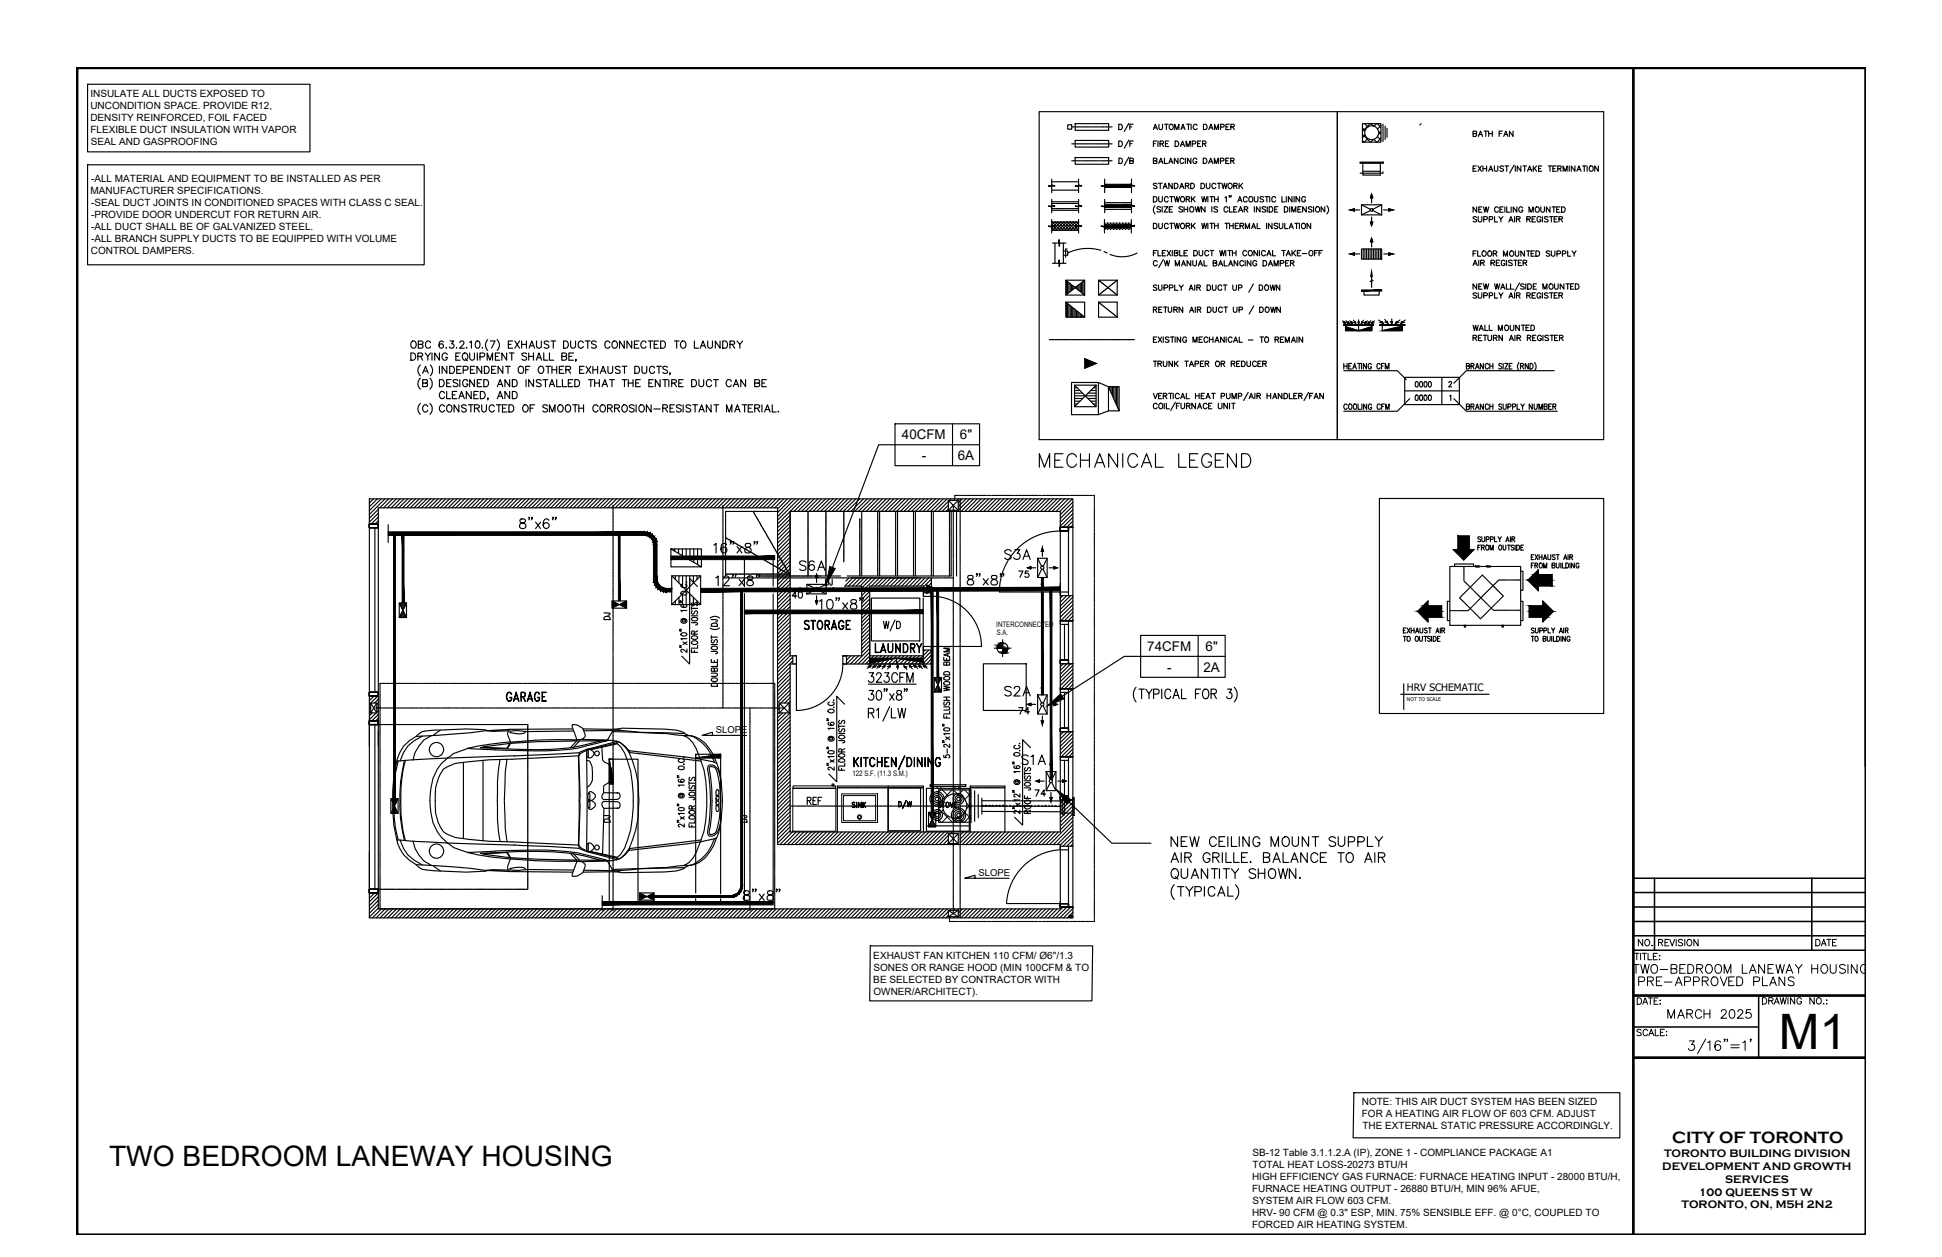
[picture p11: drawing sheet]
<svg xmlns="http://www.w3.org/2000/svg" width="432mm" height="279mm" viewBox="0 0 432 279" stroke-linecap="round" stroke-linejoin="round" font-family="sans-serif">
<defs><g id="words">
<text font-size="10.9" x="395.5" y="233.1">M1</text>
<text font-size="6.3" x="24.3" y="259.3">TWO BEDROOM LANEWAY HOUSING</text>
<text font-size="3.7" x="371.8" y="254.1">CITY OF TORONTO</text>
<g font-size="3">
<text x="200.5" y="97.6">40CFM</text>
<text x="213.4" y="97.6">6&quot;</text>
<text x="204.9" y="102.2">-</text>
<text x="213" y="102.2">6A</text>
<text x="255.1" y="144.7">74CFM</text>
<text x="259.5" y="149.3">-</text>
<text x="267.6" y="149.3">2A</text>
<text x="268.1" y="144.6">6&quot;</text>
</g>
<g font-size="2.5">
<text x="370" y="257.3">TORONTO BUILDING DIVISION</text>
<text x="369.6" y="260.1">DEVELOPMENT AND GROWTH</text>
<text x="383.6" y="262.9">SERVICES</text>
<text x="373.9" y="268.6">TORONTO, ON, M5H 2N2</text>
<text x="377.7" y="265.8">100 QUEENS ST W</text>
</g>
<text font-size="2.3" x="312.8" y="153.6">HRV SCHEMATIC</text>
<g font-size="2.2">
<text x="20.1" y="21.6">INSULATE ALL DUCTS EXPOSED TO</text>
<text x="20.1" y="24.2">UNCONDITION SPACE. PROVIDE R12,</text>
<text x="20.1" y="26.9">DENSITY REINFORCED, FOIL FACED</text>
<text x="20.1" y="29.6">FLEXIBLE DUCT INSULATION WITH VAPOR</text>
<text x="20.2" y="32.3">SEAL AND GASPROOFING</text>
<text x="20.2" y="40.4">-ALL MATERIAL AND EQUIPMENT TO BE INSTALLED AS PER</text>
<text x="20.2" y="43.1">MANUFACTURER SPECIFICATIONS.</text>
<text x="20.2" y="45.8">-SEAL DUCT JOINTS IN CONDITIONED SPACES WITH CLASS C SEAL.</text>
<text x="20.2" y="48.5">-PROVIDE DOOR UNDERCUT FOR RETURN AIR.</text>
<text x="20.2" y="51.2">-ALL DUCT SHALL BE OF GALVANIZED STEEL.</text>
<text x="20.2" y="53.8">-ALL BRANCH SUPPLY DUCTS TO BE EQUIPPED WITH VOLUME</text>
<text x="20.2" y="56.5">CONTROL DAMPERS.</text>
<text x="194.2" y="213.1">EXHAUST FAN KITCHEN 110 CFM/ Ø6&quot;/1.3</text>
<text x="194.2" y="215.8">SONES OR RANGE HOOD (MIN 100CFM &amp; TO</text>
<text x="194.2" y="218.5">BE SELECTED BY CONTRACTOR WITH</text>
<text x="194.2" y="221.2">OWNER/ARCHITECT).</text>
<text x="302.8" y="245.6">NOTE: THIS AIR DUCT SYSTEM HAS BEEN SIZED</text>
<text x="302.8" y="248.3">FOR A HEATING AIR FLOW OF 603 CFM. ADJUST</text>
<text x="302.9" y="251">THE EXTERNAL STATIC PRESSURE ACCORDINGLY.</text>
<text x="278.5" y="256.9">SB-12 Table 3.1.1.2.A (IP), ZONE 1 - COMPLIANCE PACKAGE A1</text>
<text x="278.4" y="262.2">HIGH EFFICIENCY GAS FURNACE: FURNACE HEATING INPUT - 28000 BTU/H,</text>
<text x="278.5" y="259.5">TOTAL HEAT LOSS-20273 BTU/H</text>
<text x="278.4" y="264.9">FURNACE HEATING OUTPUT - 26880 BTU/H, MIN 96% AFUE,</text>
<text x="278.5" y="267.6">SYSTEM AIR FLOW 603 CFM.</text>
<text x="278.4" y="270.3">HRV- 90 CFM @ 0.3&quot; ESP, MIN. 75% SENSIBLE EFF. @ 0°C, COUPLED TO</text>
<text x="278.4" y="272.9">FORCED AIR HEATING SYSTEM.</text>
</g>
<g font-size="2.1">
<text x="159.2" y="163">SLOPE</text>
<text x="217.6" y="194.7">SLOPE</text>
</g>
<g font-size="1.7">
<text x="221.5" y="139.3">INTERCONNECTED</text>
<text x="221.6" y="141.2">S.A.</text>
<text x="189.5" y="172.4">122 S.F. (11.3 S.M.)</text>
</g>
<text font-size="1.1" x="312.8" y="155.8">NOT TO SCALE</text>
</g></defs>
<g fill="none" stroke="#000" stroke-width=".25">
<path d="M19.5 18.7h49.4v15.1h-49.4zM19.5 36.6h74.8v22.3h-74.8zM231.1 24.8h125.5v72.9h-125.5zM233.8 39.8v1.3l.8 .2h-1.5l.7 .2v1.3M237.4 28.4v.3h.3M237.4 28.2v.1M237.7 27.7h-.3v.4M237.8 28.7h.1M237.8 27.7h.1M238 27.7h.3v.4M238.3 28.4v.3h-.3M238.3 32h.4"/>
<path d="M238.3 35.7h.4M238.7 28.2l-.4 .1M238.8 32h.1M238.8 28.2h.1M238.8 35.7h.1M239 32h.4M239 28.2h.4M239 35.7h.5M239.1 31.2h7.4v1.5h-7.4zM239.1 27.5h7.4v1.5h-7.4zM239.1 35h7.4v1.5h-7.4zM239.6 32h.1"/>
<path d="M239.6 28.2h.1M239.6 35.7h.1M239.7 32h.5M239.7 28.2h.5M239.8 35.7h.4M239.8 39.8v1.3l.7 .2h-1.4l.7 .2v1.3M240.4 32h.1M240.4 28.2h.1M240.4 35.7h.1M240.5 32h.5M240.5 28.2h.5M240.6 35.7h.4"/>
<path d="M241.1 32h.2M241.1 28.2h.2M241.2 35.7h.1M241.3 32h.6M241.3 28.2h.6M241.3 35.7h.6M241.9 32h.1M241.9 28.2h.1M241.9 35.7h.2M242.1 32h.6M242.1 28.2h.6M242.1 35.7h.6"/>
<path d="M242.7 32h.1M242.7 28.2h.1M242.7 35.7h.2M243 32h.4M243 28.2h.4M243 35.7h.5M243.5 32h.1M243.5 28.2h.1M243.5 35.7h.1M243.7 32h.5M243.7 28.2h.5M243.8 35.7h.4"/>
<path d="M244.3 32h.1M244.3 28.2h.1M244.3 35.7h.1M244.5 32h.5M244.5 28.2h.5M244.6 35.7h.4M245.1 32h.1M245.1 28.2h.1M245.2 35.7h.1M245.3 32h.5M245.3 28.2h.5M245.3 35.7h.5"/>
<path d="M245.6 39.8v1.3l.7 .2h-1.4l.7 .2v1.3M245.9 32h.1M245.9 28.2h.1M245.9 35.7h.1M246.1 32h.5M246.1 28.2h.5M246.1 35.7h.5M246.7 32h.1M246.7 28.2h.1M246.7 35.7h.1M246.9 32h.4M246.9 28.2h.4"/>
<path d="M246.9 35.7h.4M248.8 27.6h.4a.64 .64 0 0 1 .4 .6 .64 .64 0 0 1-.4 .6h-.4zM248.8 31.3h.4a.67 .67 0 0 1 .4 .7 .67 .67 0 0 1-.4 .6h-.4zM248.8 35.2a.65 .65 0 0 1 .7 .3 .65 .65 0 0 1-.2 .8h-.5zM251 27.4l-1 1.8M251 34.9l-1 1.9M251 31.1l-1 1.8M251.2 35.7l.8-.1v-.3l-.3-.1h-.5v1.1h.8v-.5l-.3-.1M251.2 28.2h.5M251.2 31.9h.5M251.6 39.8v1.3l.7 .2h-1.5l.8 .2v1.3M252 27.6h-.8v1.2"/>
<path d="M252 31.3h-.8v1.3M256.5 28.8l.4-1.2 .4 1.2M256.5 35.7l.7-.1 .1-.2-.3-.2h-.5v1.1h.7l.1-.3-.3-.3M256.5 31.9h.4M256.6 28.4h.6M257.2 31.3h-.7v1.3M257.5 31.3v1.3M257.6 36.3l.5-1.1 .5 1.1M257.7 27.6v.9l.3 .3 .4-.2 .1-1M257.8 36h.6M257.9 31.9h.7l.1-.4-.8-.2v1.3M258.3 31.9l.4 .7"/>
<path d="M258.9 35.2v1.1h.7M259 27.6h.8M259.1 31.9h.5M259.3 27.6v1.2M259.8 31.3h-.7v1.3h.7M259.9 36.3l.4-1.1 .5 1.1M260.1 36h.5M261.2 28.8v-1.2l.5 1.2 .4-1.2v1.2M261.3 31.3a.64 .64 0 0 1 .8 .5 .64 .64 0 0 1-.4 .8h-.4zM261.9 35.2v1.1l-.8-1.1v1.1M262.5 32.6l.4-1.3 .5 1.3M262.6 28.8l.4-1.2 .5 1.2"/>
<path d="M262.6 32.1h.6M262.8 28.4h.5M263.2 35.4a.43 .43 0 0 0-.5-.3 .43 .43 0 0 0-.3 .5v.3a.44 .44 0 0 0 .3 .4 .44 .44 0 0 0 .5-.2M263.6 35.2v1.1M263.7 32.6v-1.3l.5 1.3 .4-1.3v1.3M263.8 27.6h.8M264.2 27.6v1.2M264.8 35.2v1.1l-.8-1.1v1.1M264.8 27.6v1.2M265.1 32l.7-.1 .1-.3-.3-.3h-.5v1.3M266.1 35.4a.43 .43 0 0 0-.5-.3 .43 .43 0 0 0-.3 .5v.3a.42 .42 0 0 0 .4 .4 .42 .42 0 0 0 .4-.4h-.2M266.1 27.9a.43 .43 0 0 0-.5-.3 .43 .43 0 0 0-.3 .5v.3a.44 .44 0 0 0 .4 .4 .44 .44 0 0 0 .4-.3"/>
<path d="M266.3 31.9h.4M267 31.3h-.7v1.3h.7M267.4 31.9h.7v-.4l-.7-.2v1.3M267.5 35.2a.65 .65 0 0 1 .8 .3 .65 .65 0 0 1-.2 .8h-.6zM267.6 27.6a.65 .65 0 0 1 .7 .4 .65 .65 0 0 1-.2 .8h-.5zM267.8 31.9l.3 .7M268.7 36.3l.5-1.1 .5 1.1M268.8 28.8l.4-1.2 .5 1.2M268.9 36h.6M268.9 28.4h.6M270 36.3v-1.1l.4 1.1 .5-1.1v1.1M270 28.8v-1.2l.5 1.2 .4-1.2v1.2"/>
<path d="M271.4 35.8l.6-.1 .2-.3-.3-.2h-.5v1.1M271.4 28.3l.7-.1 .1-.2-.1-.3-.7-.1v1.2M272.5 35.7h.5M272.6 28.2h.5M273.3 35.2h-.8v1.1h.8M273.3 27.6h-.7v1.2h.7M273.6 35.7h.7l.1-.4-.8-.1v1.1M273.7 28.2l.7-.1v-.4l-.7-.1v1.2M274 35.7l.4 .6M274.1 28.2l.3 .6M297.3 24.8v72.9M302.4 36h5.2v.3h-5.2z"/>
<path d="M302.9 27.5h4.1v4.1h-4.1zM302.9 28.4l.6 .7M302.9 29.9l1.8 1.7M302.9 31.3l.4 .3M303 36.3v2.6h3.9v-2.6M303 38.1h3.9M303.4 27.5l.8 .8M303.5 30l-.6 .6M304.2 30.8l-.8 .8M304.7 27.5l-1.8 1.7M304.8 27.5l.6 .5M305.4 31l-.6 .6"/>
<path d="M305.5 31l.6 .6M306.1 27.5l-.6 .6M306.2 27.5l.8 .8M306.3 30.4l.7 .7M306.5 29.1l.5 .6M307 27.9l-.7 .8M307 30.7l-.8 .9M307 29.3l-.5 .6M307.5 38.2v.3h-5.1M307.5 27.6v3.9M308 28v3M308.4 28.5v2"/>
<path d="M316 27.5l-.3 .3M327.5 29.7l.7-.1 .1-.2-.1-.2-.7-.1v1.2l.8-.1v-.3l-.3-.2M327.5 37.5h.5M328.3 36.9h-.8v1.2h.8M328.6 36.9l.8 1.2M328.7 30.3l.5-1.2 .4 1.2M328.9 29.9h.6M329.4 36.9l-.8 1.2M329.7 37.5h.8M329.7 36.9v1.2M330 29.1h.8M330.4 29.1v1.2"/>
<path d="M330.5 36.9v1.2M331 38.1l.5-1.2 .4 1.2M331 29.1v1.2M331 29.7h.8M331.2 37.7h.5M331.8 29.1v1.2M332.3 36.9v1l.3 .2 .4-.2v-1M333.3 29.7h.5M334.1 29.1h-.8v1.2M334.3 37.1l-.3-.2-.5 .2 .1 .3 .7 .3v.2l-.3 .2-.5-.2M334.3 30.3l.5-1.2 .5 1.2M334.5 29.9h.6"/>
<path d="M334.6 36.9h.8M335 36.9v1.2M336.4 29.1v1.2l-.8-1.2v1.2M336.7 36.7l-1 1.8M336.9 36.9v1.2M338.2 36.9v1.2l-.8-1.2v1.2M338.6 36.9h.8M339 36.9v1.2M339.6 38.1l.5-1.2 .5 1.2M339.8 37.7h.6M340.9 36.9v1.2M341.2 37.4l.5 .7"/>
<path d="M341.7 36.9l-.8 .8M342.1 37.5h.5M342.8 36.9h-.7v1.2h.7M344.3 36.9h.8M344.6 36.9v1.2M345.3 37.5h.4M346 36.9h-.7v1.2h.7M346.4 37.5l.6-.1v-.5h-.6v1.2M346.8 37.5l.3 .6M347.6 38.1v-1.2l.4 1.2 .4-1.2v1.2M348.9 36.9v1.2M350.2 36.9v1.2l-.8-1.2v1.2"/>
<path d="M350.6 38.1l.5-1.2 .4 1.2M350.8 37.7h.6M351.9 36.9h.8M352.3 36.9v1.2M352.9 36.9v1.2M355.4 36.9v1.2l-.8-1.2v1.2M233.8 44.3v1.3l.8 .2h-1.5l.7 .2v1.3M233.8 48.8v1.3l.8 .2h-1.5l.7 .2v1.3M233.8 46.8h6M233.8 42.3h6M233.8 40.4h6M233.8 44.8h6"/>
<path d="M233.8 46.4h.2M233.8 45.2h.2M233.8 50.6l.7 .6M233.8 49.9l.3 .2M233.9 49.3l1.9 1.9M234 54h1.3l.2-.7v1.5l.2-.8h1.3M234 58.5h1.3l.2-.7v1.4l.2-.7h1.3M234.1 46.4h.2M234.1 45.2h.2M234.2 50.3l.9 .9M234.3 50.3l-.5 .4M234.4 46.4h.2"/>
<path d="M234.4 45.2h.2M234.5 49.3l-.7 .7M234.6 54v4.5M234.6 49.3l1.9 1.9M234.7 46.4h2.2M234.7 45.2h2.2M235.2 49.3l-.9 .9M235.3 49.3l1.9 1.9M235.8 49.3l-1.8 1.9M236 49.3l1.8 1.9M236.4 55.8h1v.9h-1M236.4 54v4.5"/>
<path d="M236.5 49.3l-1.8 1.9M236.6 49.3l1.9 1.9M236.9 46.4h.3M236.9 45.2h.3M237.2 49.3l-1.9 1.9M237.2 46.4h.2M237.2 45.2h.2M237.3 55.3h-.4v1.9M237.3 49.3l1.8 1.9M237.5 46.4h2.2M237.5 45.2h2.2M237.9 49.3l-1.9 1.9"/>
<path d="M238 49.3l1.8 1.9h-6M238.5 49.3l-1.8 1.9M238.6 49.3l1 1 .2-.2M239.2 49.3l-1.9 1.9M239.3 49.3l.5 .5M239.5 50.4l-.8 .8M239.7 50.4l.1 .1M239.8 46.4h.1M239.8 45.2h.1M239.8 44.3v1.3l.7 .2h-1.4l.7 .2v1.3M239.8 48.8v1.3l.7 .2h-1.4l.7 .2v1.3M239.8 49.3l-6 .1"/>
<path d="M239.8 49.4l-1.8 1.8M239.8 50.8l-.4 .4M244.8 55.6a10.4 10.4 0 0 0-7.4 .6M244.9 50.3h.1M245.5 55.9l.6 .3M245.6 48.8v1.3l.7 .2h-1.5l.8 .2v1.3M245.6 50.9l.1 .1M245.6 50.3l.7 .7M245.6 49.6l.6 .7M245.6 44.3v1.3l.7 .2h-1.4l.7 .2v1.3M245.6 46.5h.2M245.6 45.1h.2"/>
<path d="M245.6 50.3l-.2 .1M245.7 49.5l-.1 .2M245.9 46.5h.2M245.9 45.1h.2M246.2 49.5l1.5 1.5M246.2 46.5h2.1M246.2 45.1h2.1M246.3 50.3l.7 .7M246.4 49.5l-.7 .6M246.8 49.5l1.5 1.5M247 49.5l-1.4 1.5M247.5 49.5l1.5 1.5"/>
<path d="M247.7 49.5l-1.5 1.5M248.2 49.5l1.4 1.5M248.4 49.5l-1.5 1.5M248.4 46.5h.2M248.4 45.1h.2M248.7 46.5h.2M248.7 45.1h.2M248.8 49.5l1.5 1.5M249 46.5h.2M249 45.1h.2M249 49.5l-1.4 1.5M249.3 46.5h2.2"/>
<path d="M249.3 45.1h2.2M249.5 49.5l1.5 1.5M249.7 49.5l-1.5 1.5M250.2 49.5l.7 .8M250.4 49.5l-1.5 1.5M250.8 49.5l.8 .8M250.9 50.3l-.7 .7M251 50.3l.5 .6M251 49.5l-1.4 1.5M251.5 50.4l-.6 .6M251.5 49.5h.1M251.5 48.8v1.3l.8 .2h-1.5l.7 .2v1.3"/>
<path d="M251.5 46.5h.1M251.5 45.1h.1M251.5 49.7l-.5 .6M251.6 44.3v1.3l.7 .2h-1.5l.8 .2v1.3M251.8 50.1l-.2 .2M252.3 50.3h.1M252.8 56.3a7.1 7.1 0 0 1-6 .3M256.5 43.7a.65 .65 0 0 1 .7 .3 .65 .65 0 0 1-.2 .8l-.5 .1zM256.5 49.6a.65 .65 0 0 1 .7 .4 .65 .65 0 0 1-.2 .8h-.5zM256.5 56.2h.4M256.8 45.7a1.27 1.27 0 0 0 0 1.9M257.2 55.7h-.7v1.2"/>
<path d="M257.3 40.9l-.3-.2-.5 .2v.2l.8 .5v.2l-.3 .1-.5-.1M257.3 58.2a.44 .44 0 0 0-.5-.3 .44 .44 0 0 0-.3 .4v.3a.43 .43 0 0 0 .3 .5 .43 .43 0 0 0 .5-.3M257.5 55.7v1.2h.6M257.6 40.7h.8M257.6 43.7l.1 1 .3 .2 .4-.2v-1M257.6 49.6l.1 1 .3 .2 .4-.2v-1M258 40.7v1.2M258.1 46.1l-.3-.2-.5 .1v.4l.6 .2 .2 .4-.3 .1-.5-.1M258.4 45.9v1.2M258.4 56.2h.5M258.6 41.9l.5-1.2 .4 1.2M258.7 57.7l-1.1 1.8"/>
<path d="M258.8 41.5h.5M258.8 45.9h.8l-.8 1.2h.8M258.9 57.9l.3 1.2 .3-1.2 .3 1.2 .3-1.2M259.2 55.7h-.8v1.2h.8M259.5 55.7l.8 1.2M259.8 44a.43 .43 0 0 0-.5-.3 .43 .43 0 0 0-.4 .5v.3a.44 .44 0 0 0 .4 .4 .44 .44 0 0 0 .5-.3M259.8 49.9a.48 .48 0 0 0-.7-.2 .48 .48 0 0 0-.2 .6 .43 .43 0 0 0 .4 .5 .43 .43 0 0 0 .5-.3M260 46.5h.4M260.1 43.7h.8M260.1 49.6h.8M260.3 55.7l-.8 1.2M260.5 43.7v1.2"/>
<path d="M260.5 49.6v1.2M260.6 40.7v1.2l-.7-1.2v1.2M260.6 55.7v1.2M260.7 45.9h-.7v1.2h.7M261.1 56.2h.7l.1-.4-.8-.1v1.2l.8-.2v-.3l-.3-.2M261.1 43.7l.3 1.2 .3-1.2 .3 1.2 .3-1.2M261.1 40.7h.4a.62 .62 0 0 1 .4 .6 .62 .62 0 0 1-.4 .6h-.4zM261.1 49.6l.3 1.2 .3-1.2 .3 1.2 .3-1.2M261.3 59.1v-1.2l.5 1.2 .5-1.2v1.2M262.3 55.7v1.2h.7M262.3 41.9l.5-1.2 .4 1.2M262.5 41.5h.6"/>
<path d="M262.6 43.9l.1-.2a.55 .55 0 0 1 .7 .6 .55 .55 0 0 1-.8 .4l-.1-.2zM262.6 49.8a.52 .52 0 0 1 .8 .4 .52 .52 0 0 1-.8 .4l-.1-.3zM262.7 59.1l.4-1.2 .5 1.2M262.9 58.7h.5M262.9 46.1l-.3-.2-.5 .2 .2 .3 .6 .4v.2l-.3 .1-.5-.1M263.3 46.5h.8M263.3 56.2h.4M263.3 45.9v1.2M263.6 41.3l.6-.1 .2-.2-.2-.2-.6-.1v1.2M263.7 44.3h.5l.3-.3-.1-.3h-.7v1.2M263.7 50.2l.7-.1 .1-.3-.1-.1-.7-.1v1.2M263.9 41.3l.5 .6"/>
<path d="M264 55.7h-.7v1.2h.7M264.1 45.9v1.2M264.1 44.3l.4 .6M264.1 50.2l.4 .6M264.8 40.7h.3a.62 .62 0 0 1 .5 .6 .62 .62 0 0 1-.5 .6h-.3zM264.8 57.9v1.2l-.9-1.2v1.2M264.9 43.7v1.2M264.9 49.6v1.2M265.2 57.9l.1 1 .3 .2 .4-.3v-.9M265.2 44.2l.5 .7M265.2 50.1l.5 .7M265.4 55.7h.5a.64 .64 0 0 1 .4 .6 .64 .64 0 0 1-.4 .6h-.5z"/>
<path d="M265.7 43.7l-.8 .8M265.7 49.6l-.8 .8M265.8 45.9l.3 1.2 .3-1.2 .2 1.2 .3-1.2M266.4 59.1l.5-1.2 .5 1.2M266.6 55.7v.8l.4 .4 .4-.2v-1M266.6 58.7h.6M267 40.7h.4a.62 .62 0 0 1 .5 .6 .62 .62 0 0 1-.5 .6h-.4zM267.2 43.7l.3 1.2 .3-1.2 .3 1.2 .3-1.2M267.2 49.6l.3 1.2 .3-1.2 .3 1.2 .3-1.2M267.7 57.9v1.2h.7M267.9 45.9v1.2l-.8-1.2v1.2M268.2 40.7l.1 1.1 .3 .1 .4-.3v-.9"/>
<path d="M268.6 43.7v1.2M268.6 49.6v1.2M268.7 55.9a.44 .44 0 0 0-.5-.2 .44 .44 0 0 0-.3 .4v.3a.43 .43 0 0 0 .3 .5 .43 .43 0 0 0 .5-.3M269 43.7h.8M269 49.6h.8M269.1 55.7h.8M269.4 43.7v1.2M269.4 49.6v1.2M269.5 45.9v1.2M269.5 55.7v1.2M269.7 58.5l.7-.1 .1-.4-.8-.1v1.2l.8-.1 .1-.3-.3-.2M270 43.7v1.2"/>
<path d="M270 49.6v1.2M270 44.3h.8M270 50.2h.8M270.3 41a.47 .47 0 0 0-.5-.3 .47 .47 0 0 0-.3 .5v.3a.46 .46 0 0 0 .3 .4 .46 .46 0 0 0 .5-.3M270.7 40.7h.8M270.7 46.1l-.3-.2-.5 .2 .1 .3 .7 .3v.3l-.3 .1-.5-.1M270.8 43.7v1.2M270.8 49.6v1.2M270.9 59.1l.5-1.2 .5 1.2M271.1 40.7v1.2M271.1 58.7h.6M271.2 55.7l.3 1.2 .2-1.2 .3 1.2 .3-1.2"/>
<path d="M271.7 40.7l.3 1.2 .2-1.2 .3 1.2 .3-1.2M272.2 57.9v1.2h.7M272.4 44l.3-.3v1.2M272.4 49.6h.8M272.5 55.7v1.2M272.8 49.6v1.2M273 46.2a.43 .43 0 0 0-.5-.3 .43 .43 0 0 0-.3 .5v.3a.44 .44 0 0 0 .3 .4 .44 .44 0 0 0 .5-.2M273 55.7h.8M273.2 59.1l.4-1.2 .5 1.2M273.3 40.8a.56 .56 0 0 1 .7 .5 .56 .56 0 0 1-.7 .5l-.2-.3zM273.3 45.9v1.2h.7M273.3 58.7h.6"/>
<path d="M273.4 43.5h-.1h.1l-.1 .3M273.4 49.6v1.2M273.4 55.7v1.2M273.4 50.2h.8M273.7 43.5l-.1 .3M274 56.2h.8M274 55.7v1.2M274.2 49.6v1.2M274.3 41.3l.7-.1v-.4l-.7-.1v1.2M274.3 46.5h.4M274.7 50.2h.4M274.7 41.3l.4 .6"/>
<path d="M274.8 55.7v1.2M275 45.9h-.7v1.2h.7M275.2 44.9l.5-1.2 .4 1.2M275.2 57.9v1.2l-.8-1.2v1.2M275.4 47.1l.4-1.2 .5 1.2M275.4 49.6h-.7v1.2h.7M275.4 44.5h.6M275.5 40.7v1.2M275.5 46.8h.6M275.7 50.2l.7-.1 .1-.3-.1-.1-.7-.1v1.2M275.8 41.2l.5 .7M276.1 50.2l.4 .6"/>
<path d="M276.3 40.7l-.8 .8M276.5 58.2a.44 .44 0 0 0-.5-.3 .44 .44 0 0 0-.3 .4v.3a.43 .43 0 0 0 .3 .5 .43 .43 0 0 0 .5-.3M276.6 46.5h.6l.3-.3-.2-.2-.7-.1v1.2M276.9 57.9v1.2M276.9 50.8v-1.2l.5 1.2 .4-1.2v1.2M277 46.5l.5 .6M277.2 55.9a.44 .44 0 0 0-.5-.2 .44 .44 0 0 0-.3 .4v.3a.43 .43 0 0 0 .3 .5 .43 .43 0 0 0 .5-.3M277.3 44a.43 .43 0 0 0-.5-.3 .43 .43 0 0 0-.3 .5v.3a.44 .44 0 0 0 .3 .4 .44 .44 0 0 0 .5-.3M277.7 55.9l.1-.2a.54 .54 0 0 1 .7 .6 .54 .54 0 0 1-.8 .4l-.2-.3zM278.1 57.9v1.2l-.8-1.2v1.2M278.3 50.8l.4-1.2 .5 1.2M278.5 50.4h.5"/>
<path d="M278.9 43.7v.8l.4 .4 .4-.2v-1M278.9 45.9v1.2M279.4 58.2a.47 .47 0 0 0-.5-.3 .47 .47 0 0 0-.3 .4v.3a.45 .45 0 0 0 .4 .5 .45 .45 0 0 0 .4-.5h-.3M279.5 49.6v1.2h.7M279.6 55.7v1.2l-.8-1.2v1.2M280 55.7v1.2M280.2 45.9v1.2l-.8-1.2v1.2M280.8 57.9h.5a.64 .64 0 0 1 .4 .6 .64 .64 0 0 1-.4 .6h-.5zM281 43.9l-.3-.2-.5 .2v.2l.6 .3 .2 .3-.3 .2-.5-.2M281.3 43.7h.8M281.3 55.9a.44 .44 0 0 0-.4-.2 .44 .44 0 0 0-.4 .4v.3a.43 .43 0 0 0 .3 .5 .43 .43 0 0 0 .5-.3M281.4 46.1l-.3-.2-.4 .1v.4l.6 .2 .1 .4-.3 .1-.5-.1"/>
<path d="M281.6 49.6v1.2M281.7 56.9l.5-1.2 .4 1.2M281.7 43.7v1.2M281.8 45.9v1.2M281.9 56.4h.5M282 59.1l.5-1.2 .5 1.2M282.2 45.9h.4a.64 .64 0 0 1 .4 .6 .64 .64 0 0 1-.4 .6h-.4zM282.2 58.7h.6M282.3 43.7v1.2M282.8 49.6v1.2l-.8-1.2v1.2M283 55.7v1.2h.6M283.3 59.1v-1.2l.5 1.2 .4-1.2v1.2"/>
<path d="M283.4 46.5h.4M283.6 44a.43 .43 0 0 0-.5-.3 .43 .43 0 0 0-.3 .5v.3a.44 .44 0 0 0 .3 .4 .44 .44 0 0 0 .5-.3M284.1 49.8l-.3-.2-.5 .2 .1 .3 .6 .2 .1 .3-.3 .2-.5-.2M284.1 45.9h-.7v1.2h.7M284.4 49.6l.1 1 .3 .2h.2l.2-.3v-.9M284.6 58.5l.8-.1v-.4l-.8-.1v1.2M285 55.7h.8M285 43.7v1.2h.8M285.4 55.7v1.2M285.6 45.9a.65 .65 0 0 1 .7 .4 .65 .65 0 0 1-.2 .8h-.5zM285.7 49.6v1.2h.6M285.8 58.5h.5"/>
<path d="M286 56.9l.5-1.2 .4 1.2M286 43.7v1.2M286.2 56.4h.6M286.6 57.9h-.8v1.2h.8M286.6 50.8l.5-1.2 .5 1.2M286.8 45.9v1.2M286.8 50.4h.6M286.9 58.5l.7-.1 .1-.3-.1-.1-.7-.1v1.2M287.2 47.1v-1.2l.5 1.2 .4-1.2v1.2M287.3 43.7v1.2l-.8-1.2v1.2M287.3 55.7v1.2M287.3 58.5l.4 .6"/>
<path d="M287.6 56.2l.5 .7M287.7 43.7v1.2M287.9 49.6h.8M288.1 55.7l-.8 .7M288.3 49.6v1.2M288.5 56.2h.4M288.6 46.5h.5M288.9 49.6v1.2M289 43.7v1.2l-.8-1.2v1.2M289.2 55.7h-.7v1.2h.7M289.3 45.9h-.7v1.2h.7M289.5 49.8a.52 .52 0 0 1 .8 .4 .52 .52 0 0 1-.8 .4z"/>
<path d="M289.6 56.4h1M290.3 44a.43 .43 0 0 0-.5-.3 .43 .43 0 0 0-.4 .5v.3a.42 .42 0 0 0 .5 .4 .42 .42 0 0 0 .4-.4h-.3M290.4 45.9v1.2l-.8-1.2v1.2M291.1 55.9l.2-.2a.54 .54 0 0 1 .7 .6 .54 .54 0 0 1-.9 .4zM291.4 49.6v1.2l-.8-1.2v1.2M291.7 46.1l-.3-.2-.5 .2 .1 .3 .7 .4v.2l-.3 .1-.5-.1M292.1 45.9v1.2M292.3 56.2h.4M293 55.7h-.7v1.2M293.3 56.2h.5M294 55.7h-.7v1.2M294.6 45.9v1.2l-.8-1.2v1.2"/>
<path d="M295 45.7a1.27 1.27 0 0 1 0 1.9M300.3 56.4l.9-.2v.5zM300.3 46.7l.9-.3v.5zM301.2 56.4h1.1M301.2 46.7h1.1M302.7 55.3h4.5v2.3h-4.5zM302.7 45.5h4.5v2.3h-4.5zM302.7 45.5l2 1M303.1 55.3v2.3M303.5 55.3v2.3M303.9 55.3v2.3M304.2 55.3v2.3"/>
<path d="M304.6 55.3v2.3M304.7 49.4h.5l-.2 .8zM304.7 46.8l-2 1M305 52.9l.2 .8h-.5zM305 43.1l.2 .9h-.5zM305 44v1.1M305 48.2v1.2M305 53.7v1.2M305 55.3v2.3M305.2 46.8l2 1M305.4 55.3v2.3M305.8 55.3v2.3"/>
<path d="M306.2 55.3v2.3M306.5 55.3v2.3M306.9 55.3v2.3M307.2 45.5l-2 1M307.6 46.7h1.2M307.7 56.4h1.1M308.8 56.2l.8 .2-.8 .3zM308.8 46.4l.8 .3-.8 .2zM327.5 59l.5-1.2 .5 1.2M327.5 56.4h.5M327.7 58.6h.6M328.3 55.8h-.8v1.2"/>
<path d="M328.3 46v1.2l-.8-1.2v1.2M328.3 48.3l-.3-.2-.5 .2 .1 .2 .7 .5v.2l-.3 .1-.5-.1M328.5 55.8v1.2h.7M328.7 48.1v1.1l.3 .1h.3l.2-.3v-.9M328.8 46.5h.4M328.8 57.8v1.2M329.2 58.4l.8-.1v-.3l-.8-.2v1.2M329.5 46h-.7v1.2h.7M329.6 58.4l.4 .6M329.9 46l.3 1.2 .2-1.2 .3 1.2 .3-1.2M329.9 48.8l.7-.1 .1-.5-.8-.1v1.2M331.1 48.8l.7-.1 .1-.5-.8-.1v1.2"/>
<path d="M331.5 58.4l.8-.1v-.3l-.8-.2v1.2M331.9 58.4l.4 .6M332 56.4l.8-.2v-.3l-.8-.1v1.2M332.3 48.1v1.2h.7M332.4 56.4l.4 .6M332.7 58.4h.5M333.2 46.2a.44 .44 0 0 0-.5-.2 .44 .44 0 0 0-.4 .4v.3a.43 .43 0 0 0 .4 .5 .43 .43 0 0 0 .5-.3M333.3 48.1l.4 .6 .5-.6M333.5 57.8h-.8v1.2h.8M333.5 46.5h.5M333.7 48.7v.6M334.2 46h-.7v1.2h.7"/>
<path d="M334.3 57v-1.2l.5 1.2 .4-1.2v1.2M334.6 46v1.2M334.6 58.1a.43 .43 0 0 0-.5-.3 .43 .43 0 0 0-.3 .5v.3a.42 .42 0 0 0 .4 .4 .42 .42 0 0 0 .4-.4h-.3M335 57.8v1.2M335 46v1.2h.7M335.5 49.3l.5-1.2 .4 1.2M335.7 49h.5M336 46v1.2M336.3 58l-.3-.2-.5 .1v.4l.6 .2 .2 .4-.3 .1-.6-.1M336.6 57.8h.8M336.8 48.1v1.2M336.9 55.8l.1 1 .3 .2 .4-.2v-1"/>
<path d="M337 57.8v1.2M337.2 48.7h.7v-.5l-.7-.1v1.2M337.3 46v1.2l-.8-1.2v1.2M337.6 48.7l.4 .6M337.6 58.4h.5M338.3 57.8h-.7v1.2h.7M338.6 46.2a.47 .47 0 0 0-.5-.2 .47 .47 0 0 0-.4 .4v.3a.45 .45 0 0 0 .4 .5 .45 .45 0 0 0 .5-.5h-.3M338.7 58.4l.7-.1v-.3l-.7-.2v1.2M339 55.8v1.2l-.8-1.2v1.2M339.1 58.4l.4 .6M339.4 55.8h.8M339.5 48.7h.6l.1-.5-.7-.1v1.2"/>
<path d="M339.8 55.8v1.2M339.9 48.7l.4 .6M340 47.2v-1.2l.4 1.2 .5-1.2v1.2M340.4 56.4h.5M340.7 48.7h.4M341.2 55.8h-.8v1.2h.8M341.4 48.1h-.7v1.2h.7M341.5 55.8h.4a.64 .64 0 0 1 .4 .6 .64 .64 0 0 1-.4 .6h-.4zM341.6 46a.54 .54 0 0 1 .7 .6 .54 .54 0 0 1-.8 .4l-.2-.6zM342.6 46v1l.3 .2 .3-.1 .2-.3v-.8M342.6 48.4a.44 .44 0 0 0-.5-.3 .44 .44 0 0 0-.3 .5v.3a.43 .43 0 0 0 .4 .4 .43 .43 0 0 0 .4-.4h-.3M342.9 48.1v1.2"/>
<path d="M344.2 48.3l-.3-.2-.4 .1v.3l.6 .3 .1 .4-.3 .1-.5-.1M344.6 48.1h.7M344.6 55.9l-.3-.1-.5 .1v.3l.7 .2 .1 .4-.3 .2-.5-.2M344.6 46v1.2l-.8-1.2v1.2M344.9 55.8l.1 1 .3 .2 .3-.1 .1-.3v-.8M344.9 48.1v1.2M345.1 46h.8M345.5 46v1.2M345.6 48.7h.4M346.1 46.5h.5M346.2 56.4h.7v-.5l-.7-.1v1.2M346.3 48.1h-.7v1.2h.7"/>
<path d="M346.6 48.7h.7l.1-.5-.8-.1v1.2M346.9 46h-.8v1.2h.8M347 48.7l.4 .6M347.2 46h.4a.62 .62 0 0 1 .4 .6 .62 .62 0 0 1-.4 .6h-.4zM347.4 56.4h.7l.1-.4-.3-.2h-.5v1.2M348.6 55.8v1.2h.7M349.5 55.8l.5 .6 .4-.6M350 56.4v.6M91.4 78.5h.5a.85 .85 0 0 1 .5 .8 .85 .85 0 0 1-.5 .8h-.5zM91.7 75.9a.79 .79 0 0 1 .9 .5 .79 .79 0 0 1-.5 1 .83 .83 0 0 1-.8-.6 .83 .83 0 0 1 .4-.9zM92.9 79.2l1-.1 .1-.3-.4-.3h-.7v1.6M93 76.6l.9-.1 .2-.4-.4-.3h-.7v1.6h.7l.3-.2 .1-.4-.4-.2"/>
<path d="M93.5 79.2l.5 .9M94.5 78.5l.6 .7 .6-.7M95.1 79.2v.9M95.7 76.2a.57 .57 0 0 0-.7-.4 .57 .57 0 0 0-.4 .6v.4a.56 .56 0 0 0 .5 .6 .56 .56 0 0 0 .6-.4M96.1 78.5v1.6M97.7 78.5v1.6l-1.1-1.6v1.6M98.6 76a.44 .44 0 0 0-.7-.1 .9 .9 0 0 0 .3 1.5 .5 .5 0 0 0 .4-.5 .5 .5 0 0 0-.5-.5 .5 .5 0 0 0-.5 .4M99.2 77.2v.2l.1-.1M99.4 78.8a.59 .59 0 0 0-.6-.3 .59 .59 0 0 0-.5 .6v.3a.58 .58 0 0 0 .6 .7 .58 .58 0 0 0 .5-.7h-.3M100.1 75.8h.8l-.5 .6a.53 .53 0 0 1 .5 .5 .53 .53 0 0 1-.4 .6 .53 .53 0 0 1-.6-.4M101.3 79.2h.6M101.5 77.2l-.1 .1h.2"/>
<path d="M102.2 76.2l.4-.4h.3l.3 .3-.2 .5-.8 .8h1.1M102.3 78.5h-1v1.6h1M103.1 78.5a.75 .75 0 0 1 .9 .8 .75 .75 0 0 1-.9 .7l-.3-.6v-.3zM103.5 79.7l.4 .5M103.8 77.2v.2v-.1M104.4 76.1l.4-.3v1.6M104.4 78.5v1.1l.5 .5a.5 .5 0 0 0 .6-.5v-1.1M105.9 75.9a.51 .51 0 0 1 .7 .2l.1 .4a.7 .7 0 0 1-.6 .9 1.03 1.03 0 0 1-.2-1.5zM106.1 78.5v1.6M106.7 79.3l1-.1 .1-.2-.1-.5h-1v1.6M107.3 77.2l-.1 .1h.1M108.5 75.5a1.67 1.67 0 0 0 0 2.4"/>
<path d="M109 75.8h1.1l-.8 1.6M110.2 79.2h.5M110.5 75.5a1.67 1.67 0 0 1 0 2.4M111.1 78.5h-.9v1.6h.9M112.6 78.5v1.6l-1-1.6v1.6M113 76.6h.6M113.2 78.5h1.1M113.8 78.5v1.6M114 75.8h-1v1.6h1M114.5 75.8l1 1.6M115.5 75.8l-1 1.6M116 76.6h1.1"/>
<path d="M116 75.8v1.6M117.1 75.8v1.6M117.1 78.7l-.4-.2-.7 .2 .2 .4 .9 .3v.4a.65 .65 0 0 1-1.1 0M117.6 79.2h1M117.6 78.5v1.6M117.6 77.4l.6-1.6 .7 1.6M117.9 76.8h.7M118.6 78.5v1.6M119.3 75.8v1.1l.1 .3 .4 .2a.5 .5 0 0 0 .6-.5v-1.1M119.5 79.5h.7M120.9 78.5v1.6h.9M122 76a.59 .59 0 0 0-.5-.2 .59 .59 0 0 0-.5 .4l.1 .2 .7 .2 .2 .3v.3l-.3 .2-.7-.2"/>
<path d="M122.2 78.5v1.6h.9M122.5 75.8h1.1M123 75.8v1.6M124.9 79.2l.9-.1 .2-.3-.4-.3h-.7v1.6h.7l.3-.2 .1-.4-.4-.3M125.3 75.8a.87 .87 0 0 1 1 .4 .87 .87 0 0 1-.2 1.1l-.8 .1zM126.5 79.2h.6M126.9 75.8v1.1l.1 .3 .3 .2 .6-.2 .1-1.4M127.5 78.5h-1v1.6h1M128.1 80h-.1h.1l-.1 .4M129.7 76.2a.59 .59 0 0 0-.7-.4 .59 .59 0 0 0-.4 .6v.4a.59 .59 0 0 0 .4 .6 .59 .59 0 0 0 .7-.4M130.1 75.8h1.1M130.7 75.8v1.6"/>
<path d="M132.6 76a.54 .54 0 0 0-.6-.2 .54 .54 0 0 0-.4 .5l.8 .4 .2 .5-.4 .2-.7-.2M135.6 76.2a.57 .57 0 0 0-.7-.4 .57 .57 0 0 0-.4 .6v.4a.56 .56 0 0 0 .4 .6 .56 .56 0 0 0 .7-.4M136.4 75.9a.75 .75 0 0 1 .9 .7 .75 .75 0 0 1-.9 .7l-.3-.5v-.4zM138.8 75.8v1.6l-1-1.6v1.6M140.5 75.8v1.6l-1.1-1.6v1.6M141.1 76.6h.6M142.1 75.8h-1v1.6h1M143.6 76.2a.59 .59 0 0 0-.6-.4 .59 .59 0 0 0-.5 .6v.4a.59 .59 0 0 0 .5 .6 .59 .59 0 0 0 .6-.4M144.1 75.8h1.1M144.6 75.8v1.6M145.5 76.6h.6M146.4 75.8h-.9v1.6h.9"/>
<path d="M146.9 75.8h.5a.88 .88 0 0 1 .6 .8 .88 .88 0 0 1-.6 .8h-.5zM149.9 75.8h1.1M150.5 75.8v1.6M151.6 75.9a.75 .75 0 0 1 .9 .7 .75 .75 0 0 1-.9 .7l-.3-.5v-.4zM154.4 75.8v1.6h.9M155.7 77.4l.6-1.6 .6 1.6M155.9 76.8h.8M157.4 75.8v1.1v.3l.4 .2a.5 .5 0 0 0 .6-.5v-1.1M160.1 75.8v1.6l-1.1-1.6v1.6M160.7 75.8h.5a.88 .88 0 0 1 .6 .8 .88 .88 0 0 1-.6 .8h-.5zM162.3 76.6l.9-.1 .2-.4-.4-.3h-.7v1.6M162.8 76.6l.6 .8"/>
<path d="M163.9 75.8l.6 .8 .6-.8M164.5 76.6v.8M233.3 75.5h1M234.4 75.5h.2M234.7 75.5h.2M235 75.5h.2M235.3 75.5h2.1M237 62.3h4.2v3.3h-4.2zM237 67.2h4.2v3.3M237 67.2v3.3h4.2M237 62.3l4.2 3.3M237 67.2l4.2 3.3"/>
<path d="M237.1 62.4v3.1M237.1 67.3v3.2M237.4 62.6v2.7M237.4 67.5v3M237.5 75.5h.2M237.7 62.8v2.3M237.7 67.7v2.8M237.8 75.5h.2M238 63v1.8M238 67.9v2.6M238.1 75.5h2.2M238.2 63.3v1.3"/>
<path d="M238.2 68.2v2.3M238.5 63.5v.9M238.5 68.4v2.1M238.8 63.7v.4M238.8 68.6v1.9M239.1 63.9h.1M239.1 68.8v1.7M239.4 63.7v.4M239.4 69.1v1.4M239.6 63.5v.9M239.6 69.3v1.2M239.9 63.3v1.3"/>
<path d="M239.9 69.5v1M240.2 63v1.8M240.2 69.7v.8M240.4 75.5h.2M240.5 62.8v2.3M240.5 69.9v.6M240.7 75.5h.2M240.7 62.6v2.7M240.7 70.2v.3M241 75.5h2.1M241 62.4v3.1M241 70.4v.1"/>
<path d="M241.2 62.3l-4.2 3.3M243.2 75.5h.2M243.5 75.5h.2M243.8 75.5h.2M244.1 75.5h1.9M244.3 67.2h4.1v3.3M244.3 62.3h.1M244.3 67.2v3.3h4.1M244.3 67.2h.1M244.3 65.5v.1M244.4 62.4h.1M244.4 67.3h.1"/>
<path d="M244.5 62.5l.2 .1M244.5 65.5h-.1M244.5 67.4l.3 .2M244.7 65.2l-.2 .2M244.7 62.7h.1M244.8 65.2h-.1M244.9 62.8l.1 .1M244.9 67.6v.1M244.9 67.7l.1 .1M245 65l-.1 .1M245.1 62.9l.2 .2M245.1 67.8l.1 .1"/>
<path d="M245.2 64.9l-.1 .1M245.2 67.9l.3 .3M245.3 63.1l.2 .2M245.4 64.7l-.2 .2M245.5 64.6l-.1 .1M245.5 63.3l.2 .2M245.5 68.2l.1 .1M245.6 64.5l-.1 .1M245.7 68.3h.1M245.8 68.4l.3 .2M245.8 63.5l.1 .1M245.9 63.6h.1"/>
<path d="M245.9 64.3l-.2 .2M246 64.2l-.1 .1M246 63.7h.1M246 75.5h.3M246.1 64.1l-.1 .1M246.1 63.8h.1M246.1 68.7h.1M246.2 64.1h-.1M246.3 63.9h.1M246.3 68.8h.1M246.3 75.5h.2M246.3 63.9v.1"/>
<path d="M246.4 63.9v.1M246.4 68.8v.1M246.4 63.9h.1M246.5 64.1h.1M246.5 68.9l.2 .2M246.5 63.8h.1M246.6 64.1l.1 .1M246.6 75.5h.2M246.7 63.7h-.1M246.7 64.2l.1 .1M246.7 69.1l.1 .1M246.8 63.6h-.1"/>
<path d="M246.8 64.3l.1 .1M246.8 69.2l.1 .1M246.9 63.5l-.1 .1M246.9 75.5h2.2M246.9 64.4l.1 .1M246.9 69.3l.1 .1M247 63.4l-.1 .1M247.1 64.5v.1M247.1 69.4v.1M247.1 63.3h.1M247.2 64.6l.1 .1M247.2 69.5l.1 .1"/>
<path d="M247.3 63.2l-.1 .1M247.3 64.7h.1M247.3 69.6l.1 .1M247.4 63.1l-.1 .1M247.4 64.8l.1 .1M247.4 69.7h.1M247.5 63l-.1 .1M247.5 64.9l.1 .1M247.5 69.8h.1M247.6 62.9l-.1 .1M247.7 65h.1M247.7 69.9l.1 .1"/>
<path d="M247.8 65.1h.1M247.8 62.8l-.1 .1M247.9 65.2h.1M247.9 70.1h.1M248 65.2l.1 .1M248 70.2h.1M248.1 65.3l.1 .1M248.1 70.2l.1 .1M248.2 62.5l-.3 .2M248.2 65.5h.1M248.2 70.3l.2 .2M248.3 62.4h-.1"/>
<path d="M248.3 65.5l.1 .1M248.4 62.3h-4.1v3.3h4.1M248.4 62.3v3.3M248.4 62.3h-.1M249.2 75.5h.2M249.5 75.5h.2M249.8 75.5h2.1M252 75.5h.2M256.5 68.8h.6l.1-.5h-.7v1.1M256.5 75.5h.4M256.8 68.8l.4 .6M257.2 74.9h-.7v1.2h.7"/>
<path d="M257.2 63.5l-.2-.2-.5 .1v.4l.6 .2 .1 .4-.2 .1-.5-.1M257.5 74.9l.8 1.2M257.6 63.3v1.1l.3 .1 .4-.1 .1-1.1M257.6 68.8h.5M258.3 74.9l-.8 1.2M258.4 68.3h-.8v1.1h.8M258.7 74.9v1.2M258.7 68.3h.8M258.8 64l.8-.1v-.4l-.8-.2v1.2M259.1 68.3v1.1M259.8 68.3v1l.3 .1 .4-.1v-1M259.9 75.1l-.3-.2h-.4v.5l.6 .2 .1 .3-.3 .2-.5-.2"/>
<path d="M260 64l.8-.1v-.4l-.8-.2v1.2M260.3 74.9h.7M260.6 74.9v1.2M261 68.8h.7v-.5h-.7v1.1M261.2 63.3v1.2h.7M261.3 74.9v1.2M261.4 68.8l.4 .6M262.2 63.3l.4 .6 .5-.6M262.5 74.9v1.2l-.8-1.2v1.2M262.6 63.9v.6M263 68.3v1.1l-.8-1.1v1.1M263.8 75.2a.48 .48 0 0 0-.6-.3 .48 .48 0 0 0-.2 .7 .43 .43 0 0 0 .4 .5 .43 .43 0 0 0 .4-.5h-.2"/>
<path d="M264.4 64.5l.4-1.2 .5 1.2M264.5 69.4l.5-1.1 .4 1.1M264.6 64.1h.5M264.7 69h.6M265.3 76.1v-1.2l.4 1.2 .4-1.2v1.2M265.6 63.3v1.2M265.8 68.3v1.1M266.1 63.9h.7l.1-.3-.1-.2-.7-.1v1.2M266.2 68.8h.7l.1-.5h-.8v1.1M266.5 63.9l.4 .6M266.6 75.5h.5M266.6 68.8l.4 .6"/>
<path d="M267.4 74.9h-.8v1.2h.8M268.4 63.3a.65 .65 0 0 1 .7 .4 .65 .65 0 0 1-.2 .8h-.5zM268.5 68.3h.4a.64 .64 0 0 1 .4 .5 .64 .64 0 0 1-.4 .6h-.4zM268.6 75.2a.48 .48 0 0 0-.7-.3 .48 .48 0 0 0-.2 .7 .43 .43 0 0 0 .4 .5 .43 .43 0 0 0 .5-.3M268.9 75.5h.8M268.9 74.9v1.2M269.6 63.3v1.1l.3 .1h.3l.2-.3v-.9M269.7 68.3v1l.3 .1 .4-.1 .1-1M269.7 74.9v1.2M270.1 76.1l.5-1.2 .5 1.2M270.3 75.7h.6M271.7 63.6a.55 .55 0 0 0-.9 0 .55 .55 0 0 0 .3 .9h.4l.2-.3"/>
<path d="M271.8 68.5a.44 .44 0 0 0-.5-.2 .44 .44 0 0 0-.4 .4v.3a.43 .43 0 0 0 .4 .4 .43 .43 0 0 0 .5-.3M272 63.3h.8M272.1 68.3h.8M272.2 74.9v1.2l-.8-1.2v1.2M272.4 63.3v1.2M272.5 68.3v1.1M272.6 74.9v1.2M273.9 75.2a.49 .49 0 0 0-.7-.2 .49 .49 0 0 0 0 .8l.2 .3 .4-.1 .1-.2M274.1 63.3v.9l.3 .3 .5-.1v-1.1M274.2 68.3l.1 1 .3 .1 .4-.3v-.8M274.3 76.1l.4-1.2 .5 1.2M274.4 75.7h.6"/>
<path d="M275.4 64l.7-.1 .1-.3-.1-.2-.7-.1v1.2M275.5 68.8h.7v-.5h-.7v1.1M275.5 74.9v1.2h.7M277.6 75.6h1M278.7 63.1l-1 1.9M278.8 68l-1.1 1.8M280 63.3a.65 .65 0 0 1 .7 .4 .65 .65 0 0 1-.2 .8h-.5zM280.1 68.3h.4a.64 .64 0 0 1 .4 .5 .64 .64 0 0 1-.4 .6h-.4zM280.2 74.9h.8M280.5 74.9v1.2M281.4 74.9a.56 .56 0 0 1 .7 .6 .56 .56 0 0 1-.7 .5l-.2-.4zM281.4 68.4l.1-.1a.54 .54 0 0 1 .7 .6 .54 .54 0 0 1-.8 .4z"/>
<path d="M281.4 63.4a.56 .56 0 0 1 .7 .5 .56 .56 0 0 1-.7 .6l-.2-.4zM282.4 63.3l.3 1.2 .3-1.2 .3 1.2 .2-1.2M282.5 68.3l.3 1.1 .3-1.1 .3 1.1 .3-1.1M283.5 75.5l.7-.1 .1-.3-.1-.2h-.7v1.2M283.9 75.5l.4 .6M284.6 63.3v1.2l-.8-1.2v1.2M284.7 68.3v1.1l-.8-1.1v1.1M284.7 75.5h.5M285.5 74.9h-.8v1.2h.8M285.8 76.1v-1.2l.4 1.2 .5-1.2v1.2M287.1 76.1l.5-1.2 .4 1.2M287.3 75.7h.6"/>
<path d="M288.4 74.9v1.2M289.6 74.9v1.2l-.8-1.2v1.2M298.5 71.3l.4 .4M299 71.6l.2 .3-.4-.1zM299.2 72.2v1.3h5.8v-1.3v1.1M299.2 72.6l2.9 .9M299.3 71.3l.4 .4M299.8 71.6l.2 .3-.4-.1zM300.1 71.3l.4 .4M300.6 71.6l.1 .3-.3-.1zM300.9 71.2l.3 .4M301.2 71.7l.2-.1 .1 .3z"/>
<path d="M302 71.6h.2l-.1 .4zM302.1 72.3v1.2l2.9-.9M302.1 71.1v.5M302.8 71.6l.2 .1-.3 .2zM303.1 71.2l-.2 .4M303.3 64.6v1h3.4v-1M303.6 71.6l.1 .2-.3 .1zM304 71.3l-.3 .4M304.4 71.6l.1 .2-.3 .1zM304.8 71.3l-.3 .4M305 61.4v.8l.3 .2-.7 .1 .4 .2v1.2M305.1 71.6l.2 .2-.3 .1z"/>
<path d="M305.6 71.3l-.4 .4M306.5 71.1l.6 .5M307 71.7l.3-.2 .3 .4zM307.3 72.3v1.2h4.5v-1.2M307.9 71l.4 .5M308.1 71.6l.4-.2 .1 .5zM309.2 71.5h.4l-.1 .4zM309.5 70.9v.6M310.6 71.5l.2 .2-.5 .2zM311.3 71.1l-.6 .5M311.7 71.5l.3 .2-.5 .2zM311.8 72.5l-4.5 1"/>
<path d="M312.5 71.1l-.6 .5M327.5 72.3l.3 1.2 .3-1.2 .3 1.2 .3-1.2M327.5 75.1h.5l.3-.3-.3-.3h-.5v1.2M327.9 75.1l.4 .6M328.3 63.1v1.2l-.8-1.2v1.2M328.3 65.2l-.3-.1-.5 .1 .1 .3 .7 .4v.2l-.3 .2-.5-.2M328.7 65.1v1l.3 .2 .3-.1 .2-.3v-.8M328.7 75.1h.5M328.8 63.7h.4M328.9 73.5l.5-1.2 .4 1.2M329.1 73.1h.5M329.5 74.5h-.8v1.2h.8"/>
<path d="M329.5 63.1h-.7v1.2h.7M329.8 74.5h.8M329.9 63.1l.3 1.2 .2-1.2 .3 1.2 .3-1.2M329.9 65.7h.7l.1-.5-.8-.1v1.2M330.2 72.3v1.2h.6M330.2 74.5v1.2M330.8 74.5l.1 1 .3 .2h.3l.1-.3v-.9M331.1 72.3v1.2h.7M331.1 65.7h.7l.1-.5-.8-.1v1.2M332.1 75.1l.7-.1v-.4l-.7-.1v1.2M332.3 63.1l.3 1.2 .3-1.2 .3 1.2 .3-1.2M332.3 65.1v1.2h.7"/>
<path d="M332.5 75.1l.4 .6M333.2 73.5v-1.2l.4 1.2 .5-1.2v1.2M333.3 65.1l.4 .6 .5-.6M333.7 64.3l.4-1.2 .5 1.2M333.7 65.7v.6M333.8 63.9h.6M334.1 74.5v1.2l-.8-1.2v1.2M334.6 72.4a.52 .52 0 0 1 .9 .5 .52 .52 0 0 1-.9 .4l-.1-.3zM334.9 63.1v1.2h.7M335.5 66.3l.5-1.2 .4 1.2M335.6 75.7l.4-1.2 .5 1.2M335.7 65.9h.5"/>
<path d="M335.8 72.3v1l.3 .2 .3-.1 .2-.3v-.8M335.8 75.3h.5M335.9 63.1v1.2h.7M336.8 65.1v1.2M336.8 74.5v1.2M337.2 65.7l.7-.2v-.3l-.7-.1v1.2M337.3 75.1h.5l.3-.3-.3-.3h-.5v1.2M337.6 65.7l.4 .6M337.7 75.1l.4 .6M337.8 72.3v1.2l-.8-1.2v1.2M337.9 62.9l-1.1 1.8M338.3 72.3h.8"/>
<path d="M338.7 72.3v1.2M338.9 63.3l-.3-.2-.5 .2 .1 .2 .6 .3 .1 .3-.3 .2-.5-.2M339.3 63.1v1.2M339.3 72.8h.5M339.5 65.7l.7-.2v-.3l-.7-.1v1.2M339.6 75.1h.5l.3-.3-.3-.3h-.5v1.2M339.7 63.1h.4a.64 .64 0 0 1 .4 .6 .64 .64 0 0 1-.4 .6h-.4zM339.9 65.7l.4 .6M340 75.1l.4 .6M340 72.3h-.7v1.2h.7M340.4 72.3a.65 .65 0 0 1 .7 .3 .65 .65 0 0 1-.1 .8l-.6 .1zM340.7 65.7h.4"/>
<path d="M340.8 75.1h.4M340.9 63.7h.4M341.4 65.1h-.7v1.2h.7M341.5 74.5h-.7v1.2h.7M341.6 63.1h-.7v1.2h.7M342.6 65.4a.43 .43 0 0 0-.5-.3 .43 .43 0 0 0-.3 .4v.3a.42 .42 0 0 0 .4 .5 .42 .42 0 0 0 .4-.5h-.3M342.7 74.8a.46 .46 0 0 0-.5-.3 .46 .46 0 0 0-.4 .5v.3a.44 .44 0 0 0 .5 .4 .44 .44 0 0 0 .4-.4h-.3M342.9 65.1v1.2M343.1 64.3v-1.2l.4 1.2 .5-1.2v1.2M343.1 74.5v1.2M344.2 65.2l-.3-.1-.5 .1 .1 .3 .7 .4v.2l-.3 .2-.5-.2M344.3 74.7l-.3-.2-.5 .2 .1 .3 .6 .2v.5h-.4l-.3-.2"/>
<path d="M344.6 65.1h.7M344.6 74.5h.8M344.9 65.1v1.2M345.1 74.5v1.2M345.6 65.7h.4M345.7 63.1v.8l.3 .4 .4-.2 .1-1M345.7 75.1h.4M346.3 65.1h-.7v1.2h.7M346.4 74.5h-.7v1.2h.7M346.6 65.7l.8-.2v-.3l-.8-.1v1.2M346.8 75.1h.5l.3-.3-.3-.3h-.5v1.2M347 65.7l.4 .6"/>
<path d="M347.1 75.1l.5 .6M347.7 63.1v1.2l-.8-1.2v1.2M348.2 63.1h.8M348.6 63.1v1.2M349.2 63.7h.4M349.9 63.1h-.7v1.2h.7M350.3 63.1h.4a.64 .64 0 0 1 .4 .6 .64 .64 0 0 1-.4 .6h-.4zM93.5 81.1a1.58 1.58 0 0 0 0 2.4M93.5 84a1.63 1.63 0 0 0 0 2.5M93.5 89.7a1.58 1.58 0 0 0 0 2.4M94 83l.6-1.6 .6 1.6M94 85.1h.9l.1-.6-1-.1v1.6l1-.2v-.5l-.3-.2"/>
<path d="M94.2 82.5h.8M95.1 90.4a.59 .59 0 0 0-.6-.4 .59 .59 0 0 0-.5 .6v.3a.59 .59 0 0 0 .4 .7 .59 .59 0 0 0 .7-.4M95.6 84a1.73 1.73 0 0 1 0 2.5M95.6 89.7a1.67 1.67 0 0 1 0 2.4M95.7 81.1a1.67 1.67 0 0 1 0 2.4M97.7 84.4h.6a.84 .84 0 0 1 .5 .8 .84 .84 0 0 1-.5 .8h-.6zM97.7 81.4v1.6M98.8 87.4a.59 .59 0 0 0-.6-.4 .59 .59 0 0 0-.5 .6v.4a.59 .59 0 0 0 .5 .6 .59 .59 0 0 0 .6-.4M98.8 90.4a.59 .59 0 0 0-.6-.4 .59 .59 0 0 0-.5 .6v.3a.59 .59 0 0 0 .5 .7 .59 .59 0 0 0 .6-.4M99.3 87v1.6h.9M99.3 85.1h.6M99.4 81.4v1.6l-1.1-1.6v1.6"/>
<path d="M99.6 90.1a.76 .76 0 0 1 .9 .3 .76 .76 0 0 1-.1 .9l-.2 .2a.78 .78 0 0 1-.9-.5 .78 .78 0 0 1 .3-.9zM100 81.4h.5a.82 .82 0 0 1 .6 .8 .82 .82 0 0 1-.6 .8h-.5zM100.3 84.4h-1v1.6h1M100.6 87.8h.6M101.6 87h-1v1.6h1M101.6 82.2h.6M101.8 84.6l-.4-.2h-.5l-.1 .2 .1 .4 .7 .3a.34 .34 0 0 1 0 .6l-.5 .1-.3-.3M102 88.6l.6-1.6 .7 1.6M102 90v1.6l-1-1.6v1.6M102.2 84.4v1.6M102.2 88.1h.8M102.6 81.4h-1v1.6h1"/>
<path d="M103 82.3l.9-.1 .1-.7-1-.1v1.6M103.7 90.2a.59 .59 0 0 0-.6-.3 .59 .59 0 0 0-.5 .5l1 .5a.41 .41 0 0 1-.3 .7h-.3l-.4-.3M104 84.8a.59 .59 0 0 0-.6-.4 .59 .59 0 0 0-.5 .6v.4a.57 .57 0 0 0 .5 .6 .57 .57 0 0 0 .6-.6h-.4M104.1 90h1.1M104.6 82.2h.6M104.7 90v1.6M104.8 87v1.6l-1.1-1.6v1.6M105.4 87.8h.6M105.5 84.4v1.6l-1.1-1.6v1.6M105.5 90.7l.9-.1 .2-.3-.4-.3h-.7v1.6M105.6 81.4h-1v1.6h1M106 90.7l.6 .9"/>
<path d="M106.1 85.1h.6M106.3 87h-.9v1.6h.9M106.8 87a.87 .87 0 0 1 1 .5 .87 .87 0 0 1-.2 1l-.8 .1zM107.1 81.4v1.6l-1.1-1.6v1.6M107.1 84.4h-1v1.6h1M107.1 90v1.1a.53 .53 0 0 0 .5 .5 .53 .53 0 0 0 .6-.5v-1.1M107.6 84.4h.5a.82 .82 0 0 1 .5 .8 .82 .82 0 0 1-.5 .8h-.5zM107.7 81.4h.5a.84 .84 0 0 1 .6 .8 .84 .84 0 0 1-.6 .8h-.5zM108.3 80.1v-1.6l.6 1.6 .6-1.6v1.6M108.5 88.5h-.1h.1l-.1 .4M109.3 82.2h.6M109.9 90.4a.59 .59 0 0 0-.7-.4 .59 .59 0 0 0-.4 .6 .68 .68 0 0 0 .2 .8 .68 .68 0 0 0 .9-.1v-.1"/>
<path d="M110.3 81.4h-1v1.6h1M110.4 90h1M110.6 86l.6-1.6 .6 1.6M110.6 88.6l.6-1.6 .6 1.6M110.8 85.4h.8M110.8 88.1h.8M110.9 90v1.6M111.7 90.7h.7M111.8 81.4v1.6l-1.1-1.6v1.6M112.4 81.4h1.1M112.7 90h-1v1.6h1M112.9 81.4v1.6"/>
<path d="M113.2 90h.5a.87 .87 0 0 1 .5 .8 .87 .87 0 0 1-.5 .8h-.5zM113.3 84.4v1.6l-1-1.6v1.6M113.3 87v1.6l-1-1.6v1.6M113.9 84.4h.6a.84 .84 0 0 1 .5 .8 .84 .84 0 0 1-.5 .8h-.6zM113.9 87h.6a.88 .88 0 0 1 .5 .8 .88 .88 0 0 1-.5 .8h-.6zM115.4 81.6l.3-.2a.77 .77 0 0 1 .7 .9 .77 .77 0 0 1-.9 .6l-.3-.5zM116.5 90.1a.75 .75 0 0 1 1 .7 .75 .75 0 0 1-1 .7l-.3-.6v-.3zM116.9 82.2h.6M117 84.4v1.6M117.9 81.4h-1v1.6M117.9 90.7h.6M118.6 84.4v1.6l-1-1.6v1.6"/>
<path d="M118.9 90h-1v1.6M119.3 80.1l.5-1.6 .6 1.6M120 81.5a.75 .75 0 0 1 .9 .7 .75 .75 0 0 1-.9 .7l-.3-.5v-.4zM120.3 84.6l-.4-.2h-.5l-.1 .2 .1 .4 .7 .3a.34 .34 0 0 1 0 .6l-.5 .1-.3-.3M120.7 84.4h1.1M121.3 84.4v1.6M121.4 81.4h1M121.8 90.2a.54 .54 0 0 0-.7-.2 .54 .54 0 0 0-.4 .5l1 .4 .1 .4a.65 .65 0 0 1-1.1 0M121.9 81.4v1.6M122.1 86l.6-1.6 .6 1.6M122.2 91.6v-1.6l.6 1.6 .6-1.6v1.6M122.3 85.4h.8"/>
<path d="M122.7 82.2h1.1M122.7 81.4v1.6M123.8 84.4v1.6h.9M123.8 81.4v1.6M124.3 90.1a.74 .74 0 0 1 1 .7 .74 .74 0 0 1-1 .7l-.3-.6v-.3zM124.4 82.2h.6M125.1 84.4v1.6h.9M125.4 81.4h-1v1.6h1M125.8 82.2l.9-.1 .1-.6-1-.1v1.6M126 90.1a.8 .8 0 0 1 1 .5 .8 .8 0 0 1-.6 1 .84 .84 0 0 1-.7-.6 .84 .84 0 0 1 .3-.9zM126.4 82.2l.5 .8M126.4 85.1h.6"/>
<path d="M127.3 84.4h-.9v1.6h.9M127.3 90h1.1M127.8 84.4h.5a.82 .82 0 0 1 .6 .8 .82 .82 0 0 1-.6 .8h-.5zM127.9 90v1.6M128.7 90.7h1.1M128.7 90v1.6M128.9 82.2h.6M129.8 90v1.6M129.8 81.4h-.9v1.6h.9M130.3 81.4l1.1 1.6M130.9 84.4h1M131.4 81.4l-1.1 1.6"/>
<path d="M131.4 84.4v1.6M131.8 82.2h1.1M131.8 81.4v1.6M132.2 85.1h1.1M132.2 84.4v1.6M132.9 81.4v1.6M133 90.4a.59 .59 0 0 0-.7-.4 .59 .59 0 0 0-.5 .6v.3a.59 .59 0 0 0 .5 .7 .59 .59 0 0 0 .7-.4M133.3 84.4v1.6M133.5 83l.6-1.6 .6 1.6M133.6 90.2l.1-.1a.74 .74 0 0 1 1 .7 .74 .74 0 0 1-1 .7l-.3-.6zM133.7 82.5h.8M133.9 86l.6-1.6 .6 1.6"/>
<path d="M134.1 85.4h.7M135.1 90.7l.9-.1 .1-.3-.3-.3h-.7v1.6M135.2 81.4v1.2a.54 .54 0 0 0 .5 .4 .54 .54 0 0 0 .5-.4v-1.2M135.6 84.4h1M135.6 90.7l.5 .9M136.1 84.4v1.6M136.7 90.7l.9-.1 .2-.3-.4-.3h-.7v1.6M137.2 90.7l.6 .9M137.9 81.6l-.4-.2-.7 .2 .2 .4 .8 .3 .1 .3-.1 .3-.6 .1-.4-.2M138.3 81.4h1.1M138.3 84.4h1.1M138.6 90.1a.75 .75 0 0 1 .9 .7 .75 .75 0 0 1-.9 .7l-.3-.6v-.3z"/>
<path d="M138.9 81.4v1.6M138.9 84.4v1.6M139.7 85.1h1.1M139.7 84.4v1.6M140.8 84.4v1.6M141 90.2a.61 .61 0 0 0-.6-.3 .61 .61 0 0 0-.5 .5l1 .5 .1 .4a.69 .69 0 0 1-1.1 0M141.1 81.4h.6a.84 .84 0 0 1 .5 .8 .84 .84 0 0 1-.5 .8h-.6zM141.4 85.1h.6M141.4 90v1.6M142.2 90.2l.2-.1a.76 .76 0 0 1 .9 .3 .76 .76 0 0 1-.2 .9l-.1 .2a.76 .76 0 0 1-.9-.3 .76 .76 0 0 1 .1-1zM142.4 84.4h-1v1.6h1M142.7 81.4v1.2a.54 .54 0 0 0 .6 .4 .54 .54 0 0 0 .5-.4v-1.2"/>
<path d="M144.3 85.1h.6M144.8 90v1.6l-1.1-1.6v1.6M145.2 84.4h-.9v1.6h.9M145.4 90.9h1.4M145.5 81.8a.59 .59 0 0 0-.6-.4 .59 .59 0 0 0-.5 .6v.4a.59 .59 0 0 0 .5 .6 .59 .59 0 0 0 .6-.4M146 81.4h1.1M146.5 81.4v1.6M146.8 84.4v1.6l-1.1-1.6v1.6M147.4 90.7l.9-.1 .1-.3-.4-.3h-.6v1.6M147.4 84.4h1M147.9 84.4v1.6M147.9 90.7l.5 .9"/>
<path d="M148.4 81.6l-.4-.2-.6 .2 .1 .4 .8 .3 .1 .3-.1 .3-.6 .1-.3-.2M148.7 84.4v1.6M149 90.7h.6M149 82.9h-.1h.1l-.1 .4M149.4 85.1h.8l.2-.3-.1-.3-.9-.1v1.6M149.9 85.1l.5 .9M149.9 90h-.9v1.6h.9M150.9 85.1h.6M151.5 90.2a.54 .54 0 0 0-.7-.2 .54 .54 0 0 0-.3 .5l.9 .4 .1 .4a.65 .65 0 0 1-1.1 0M151.9 84.4h-1v1.6h1M151.9 90v1.6M153.6 90.2a.59 .59 0 0 0-.6-.3 .59 .59 0 0 0-.5 .5l.2 .2 .8 .3 .1 .4a.65 .65 0 0 1-1.1 0"/>
<path d="M153.8 84.4h.5a.84 .84 0 0 1 .6 .8 .84 .84 0 0 1-.6 .8h-.5zM154.1 90h1M154.6 90v1.6M155.4 84.4v1.1l.5 .5 .3-.1 .3-.4v-1.1M155.4 91.6l.6-1.6 .6 1.6M155.6 91h.8M158.1 90v1.6l-1-1.6v1.6M158.2 84.8a.59 .59 0 0 0-.7-.4 .59 .59 0 0 0-.4 .6v.4a.59 .59 0 0 0 .4 .6 .59 .59 0 0 0 .7-.4M158.7 84.4h1M158.8 90h1M159.2 84.4v1.6M159.3 90v1.6"/>
<path d="M161.5 91.6v-1.6l.6 1.6 .6-1.6v1.6M162.6 84.8a.59 .59 0 0 0-.7-.4 .59 .59 0 0 0-.4 .6v.4a.59 .59 0 0 0 .4 .6 .59 .59 0 0 0 .7-.4M163.1 86l.6-1.6 .6 1.6M163.3 85.4h.7M163.4 91.6l.6-1.6 .5 1.6M163.6 91h.7M165 90h1.1M165.6 90v1.6M165.8 84.4v1.6l-1.1-1.6v1.6M166.4 90.7h.6M167.4 90h-1v1.6h1M167.8 85.1h.9l.2-.3-.1-.3-1-.1v1.6l1-.2 .1-.4-.4-.3"/>
<path d="M167.8 90.7l.9-.1 .2-.3-.4-.3h-.7v1.6M168.4 90.7l.5 .9M169.4 85.1h.6M169.4 90v1.6M170 91.6l.6-1.6 .6 1.6M170.3 91h.7M170.4 84.4h-1v1.6h1M171.7 90v1.6h.9M173.1 91.4l-.1 .1h.1M199 94.2h18.8v9.3h-18.8zM211.8 94.2v4.7h-16.4l-10.3 27.3M217.8 98.9h-6v4.6"/>
<path d="M238.3 85h5.9v7.2h-5.9zM238.9 88h4.8M238.9 85.6l4.8 4.8M238.9 86.2h.6M238.9 86.8h1.2M238.9 87.4h1.8M238.9 88.6h1.8M238.9 89.2h1.2M238.9 89.8h.6M241.9 87.4h1.8M241.9 88.6h1.8M242.5 86.8h1.2"/>
<path d="M242.5 89.2h1.2M243.1 86.2h.6M243.1 89.8h.6M243.7 85.6l-4.8 4.8h4.8v-4.8h-4.8v4.8M244.2 85l2.3 1h2.3v5.3l-2.3-5.3v5.3h2.3M246.5 91.3l-2.3 .9M246.8 86v.6M247.1 86v1.3M247.4 86v1.9M247.7 86v2.6M247.9 86v3.3M248.2 86v4"/>
<path d="M248.5 86v4.6M256.5 87.4l.4 1.2 .4-1.2M256.5 80.3h.7M256.8 80.3v1.2M257.3 89.9a.43 .43 0 0 0-.5-.3 .43 .43 0 0 0-.3 .5v.3a.43 .43 0 0 0 .3 .5 .43 .43 0 0 0 .5-.3M257.5 80.8h.6l.2-.3-.2-.2h-.6v1.2M257.6 88h.4M257.8 89.8l.2-.2a.58 .58 0 0 1 .6 .7 .58 .58 0 0 1-.7 .5l-.3-.4zM257.9 80.8l.4 .7M258.3 87.4h-.7v1.2h.7M258.7 80.3v1l.3 .2 .3-.1 .2-.3v-.8M258.7 88l.6-.1 .2-.3-.2-.1-.6-.1v1.2"/>
<path d="M258.9 89.6v1.3M259 88l.5 .6M259.3 89.6v1.3h.7M259.8 87.4h.8M260.3 87.4v1.2M260.7 80.3v1.2l-.8-1.2v1.2M260.9 87.4v1.2M261.2 80.3v1.2M261.3 89.4l-1 1.8M261.5 80.8l.5 .7M261.6 90.2h.4M262 80.3l-.8 .7"/>
<path d="M262.2 87.7a.48 .48 0 0 0-.7-.2 .48 .48 0 0 0-.2 .7 .44 .44 0 0 0 .4 .4 .44 .44 0 0 0 .5-.2M262.3 89.6h-.7v1.3M262.5 88.6l.5-1.2 .4 1.2M262.6 89.6v1.1l.3 .2 .5-.4v-.9M262.7 88.2h.6M263.4 80.3h.8M263.8 87.4v1.2h.7M263.8 90.2l.8-.1v-.3l-.8-.2v1.3M263.8 80.3v1.2M264.2 90.2l.4 .7M264.5 81.5l.4-1.2 .5 1.2M264.6 81h.6"/>
<path d="M265.7 80.9l.7-.1v-.4l-.7-.1v1.2M265.8 89.6v1.3l-.8-1.3v1.3M265.8 88h.8M265.8 87.4v1.2M266.3 90.9l.4-1.3 .5 1.3M266.4 90.4h.6M266.6 87.4v1.2M266.9 80.8h.5M267.1 88h.4M267.6 80.3h-.7v1.2h.7M267.8 87.4h-.7v1.2h.7M268 80.8h.6l.1-.4-.7-.1v1.2"/>
<path d="M268.1 88.6l.5-1.2 .5 1.2M268.3 88.2h.6M268.4 89.9a.43 .43 0 0 0-.5-.3 .43 .43 0 0 0-.4 .5v.3a.43 .43 0 0 0 .4 .5 .43 .43 0 0 0 .5-.3M268.4 80.8l.4 .7M268.7 90.2h.5M269.4 87.4h.8M269.5 89.6h-.8v1.3h.8M269.8 87.4v1.2M270.5 80.3a.55 .55 0 0 1 .7 .6 .55 .55 0 0 1-.8 .4l-.1-.6zM270.9 89.6v1.1l.3 .2 .5-.4v-.9M271.5 80.8h.7v-.4l-.7-.1v1.2M271.5 88.1l.7-.1v-.5l-.7-.1v1.2"/>
<path d="M271.9 80.8l.4 .7M272.7 87.4l.1 1 .3 .2h.2l.2-.3v-.9M272.9 89.6v1.3l-.8-1.3v1.3M273.4 89.6v1.3M273.8 80.8h.6l.1-.4-.7-.1v1.2M273.9 89.6h.7M273.9 88.6v-1.2l.5 1.2 .5-1.2v1.2M274.2 80.8l.4 .7M274.2 89.6v1.3M275 80.8h.4M275.3 88.1l.7-.1v-.5l-.7-.1v1.2M275.7 80.3h-.7v1.2h.7"/>
<path d="M276.1 80.3h.3a.62 .62 0 0 1 .5 .6 .62 .62 0 0 1-.5 .6h-.3zM277.2 80.3v.8l.4 .4 .4-.2v-1M277.5 87.2l-1 1.8M277.7 88.6l.5-1.2 .5 1.2M277.9 88.2h.6M279 87.4v1.2M279.4 80.5a.44 .44 0 0 0-.5-.2 .44 .44 0 0 0-.4 .4v.3a.43 .43 0 0 0 .4 .5 .43 .43 0 0 0 .5-.3M279.5 88l.7-.1v-.4l-.7-.1v1.2M279.7 80.8h.5M279.9 88l.3 .6M280.4 80.3h-.7v1.2h.7M280.8 80.8h.7v-.4l-.7-.1v1.2"/>
<path d="M281.2 80.8l.4 .7M281.7 88h.8M281.7 87.4v1.2M282.5 87.4v1.2M283 88.6l.5-1.2 .4 1.2M283.2 88.2h.5M285 87.4v1.2l-.8-1.2v1.2M285.5 87.4a.65 .65 0 0 1 .7 .4 .65 .65 0 0 1-.2 .8h-.5zM286.7 87.4v1.2h.7M287.7 88h.4M288.4 87.4h-.7v1.2h.7M288.8 88l.6-.1v-.4l-.6-.1v1.2"/>
<path d="M289.1 88l.4 .6M291 87.2l-1.1 1.8M291.2 88h.4M291.9 87.4h-.7v1.2M292.2 88.6l.5-1.2 .4 1.2M292.4 88.2h.5M294.3 87.4v1.2l-.8-1.2v1.2M298.8 82.4h11.9l2 2M298.8 80.8v1.2M298.8 81.4h.7M299.5 80.8v1.2M299.6 90.1l-.2-.3a.55 .55 0 0 0-.6 .6 .55 .55 0 0 0 .6 .5l.2-.2"/>
<path d="M299.9 81.4h.4M300 89.8a.55 .55 0 0 1 .6 .6 .55 .55 0 0 1-.6 .5l-.2-.4zM300.5 80.8h-.6v1.2h.6M300.8 82l.4-1.2 .4 1.2M300.9 81.6h.5M301.1 89.8a.59 .59 0 0 1 .6 .5 .59 .59 0 0 1-.3 .7 .66 .66 0 0 1-.5-.5 .66 .66 0 0 1 .2-.7zM301.9 80.8h.7M302 89.8v1.2h.6M302.2 80.8v1.2M302.7 80.8v1.2M302.8 89.8v1.2M303.8 80.8v1.2l-.7-1.2v1.2"/>
<path d="M303.9 89.8v1.2l-.7-1.2v1.2M304.9 81.1a.37 .37 0 0 0-.4-.3 .37 .37 0 0 0-.3 .5v.2a.37 .37 0 0 0 .4 .5 .37 .37 0 0 0 .3-.5h-.2M305 90.1l-.2-.3a.55 .55 0 0 0-.6 .6 .55 .55 0 0 0 .6 .5l.2-.4h-.3M306.9 81.1a.37 .37 0 0 0-.5-.3 .37 .37 0 0 0-.2 .5v.2a.37 .37 0 0 0 .2 .5 .37 .37 0 0 0 .5-.3M306.9 90.1l-.1-.3a.55 .55 0 0 0-.6 .6 .55 .55 0 0 0 .6 .5l.1-.2M307.2 81.4h.4M307.2 90.4h.4M307.8 80.8h-.6v1.2M307.8 89.8h-.6v1.2M308 82v-1.2l.4 1.2 .4-1.2v1.2M308.1 91v-1.2l.4 1.2 .4-1.2v1.2M312.3 83.9h12.2v6h-12.2z"/>
<path d="M313.4 88.6l-2.7 2.8h-11.9M314.8 84.9l.2-.1a.68 .68 0 0 1 .3 .6 .68 .68 0 0 1-.3 .6l-.3-.2zM314.8 87.9l.2-.1a.65 .65 0 0 1 .3 .6 .65 .65 0 0 1-.3 .6l-.3-.2zM315.8 84.9l.1-.1a.68 .68 0 0 1 .4 .6 .68 .68 0 0 1-.4 .6l-.2-.2zM315.8 87.9l.1-.1a.65 .65 0 0 1 .4 .6 .65 .65 0 0 1-.4 .6l-.2-.2zM316.7 84.9l.2-.1a.68 .68 0 0 1 .4 .6 .68 .68 0 0 1-.4 .6l-.2-.2zM316.7 87.9l.2-.1a.65 .65 0 0 1 .4 .6 .65 .65 0 0 1-.4 .6l-.2-.2zM317.7 84.9l.2-.1a.68 .68 0 0 1 .4 .6 .68 .68 0 0 1-.4 .6l-.3-.2zM317.7 87.9l.2-.1a.65 .65 0 0 1 .4 .6 .65 .65 0 0 1-.4 .6l-.3-.2zM320.6 83.9v3h-8.3M322.2 85.1a.29 .29 0 0 1 .3-.3 .29 .29 0 0 1 .2 .4l-.6 .8h.7M322.3 88l.3-.2v1.2"/>
<path d="M323.3 88.6l2.8 2.8h20.1M324.5 86.9h-3.9v3M326.1 81.4l.5-.1 .1-.4-.6-.1v1.2l.6-.1v-.3l-.2-.2M326.1 90.4l.5-.1 .1-.4-.6-.1v1.2l.5-.1 .1-.3-.2-.2M327.1 81.4l.6-.1v-.4l-.6-.1v1.2M327.1 90.4l.6-.1v-.4l-.6-.1v1.2M327.4 81.4l.3 .6M327.4 90.4l.3 .6M328.1 82l.4-1.2 .4 1.2M328.1 91l.4-1.2 .4 1.2M328.3 81.6h.4M328.3 90.6h.4"/>
<path d="M329.8 80.8v1.2l-.7-1.2v1.2M329.8 89.8v1.2l-.7-1.2v1.2M331 81.1a.37 .37 0 0 0-.5-.3 .37 .37 0 0 0-.3 .5v.2a.37 .37 0 0 0 .3 .5 .37 .37 0 0 0 .5-.3M331 90.1l-.2-.3a.55 .55 0 0 0-.6 .6 .55 .55 0 0 0 .6 .5l.2-.2M331.3 81.4h.6M331.3 80.8v1.2M331.3 89.8v1.2M331.3 90.4h.6M331.9 80.8v1.2M331.9 89.8v1.2M333.9 81l-.2-.2-.5 .2 .1 .3 .6 .2v.3l-.2 .2-.5-.2M333.9 90l-.2-.2h-.4v.5l.5 .2 .1 .3-.2 .2-.5-.2"/>
<path d="M334.2 89.8l.1 1 .2 .2 .4-.2v-1M334.2 80.8v1.2M334.6 80.8h.7l-.7 1.2h.7M335.3 90.4h.6v-.5l-.6-.1v1.2M335.6 81.4h.4M336.2 80.8h-.6v1.2h.6M336.3 90.4h.6v-.5l-.6-.1v1.2M337.3 89.8v1.2h.6M337.7 80.6a1.38 1.38 0 0 0 0 1.8M338.1 81.4h.4l.3-.4-.3-.2h-.4v1.2M338.2 89.8l.3 .6 .4-.6M338.4 81.4l.4 .6"/>
<path d="M338.5 90.4v.6M339.8 80.8v1.2l-.7-1.2v1.2M340.2 80.8a.62 .62 0 0 1 .7 .6 .62 .62 0 0 1-.7 .6zM340.7 89.8v1.2l-.7-1.2v1.2M341.1 89.8v.8l.3 .4 .2-.1 .2-.3v-.8M341.2 80.6a1.38 1.38 0 0 1 0 1.8M342.2 91v-1.2l.4 1.2 .3-1.2v1.2M343.3 90.4l.6-.1 .1-.4-.7-.1v1.2l.6-.1 .1-.3-.2-.2M344.3 90.4h.5M345 89.8h-.7v1.2h.7M345.3 90.4l.6-.1v-.4l-.6-.1v1.2M345.6 82.4h-19.5l-2.8 2.8"/>
<path d="M345.6 90.4l.3 .6M82.1 110.9h156.4v93.1h-156.4v-49.3h2v-.8h-2v-36.6h2v-.8h-2zM82.1 116.5h2v.8h-2zM82.2 110.9l-.1 .1M83.1 110.9l-1 .9M83.4 117.3v36.6M83.9 110.9l-1.8 1.8M84.1 116.5v-3.6h88.8v74.8h62.9v13.9M84.1 113.2l-2 2M84.1 114.1l-2 1.9M84.1 114.9l-1.5 1.6M84.1 115.8l-.7 .7"/>
<path d="M84.1 117.3v36.6M84.8 110.9l-2.7 2.6M85.6 110.9l-3.5 3.5M86.3 116.6v4M86.4 110.9l-1.9 2M87.3 110.9l-2 2M88.1 110.9l-2 2M89 110.9l-2 2M89.8 110.9l-2 2M90.7 110.9l-2 2M91.5 110.9l-2 2M92.4 110.9l-2 2"/>
<path d="M93.2 110.9l-2 2M94.1 110.9l-2 2M94.9 110.9l-2 2M95.8 110.9l-2.1 2M96.6 110.9l-2 2M97.4 110.9l-2 2M98.3 110.9l-2 2M99.1 110.9l-2 2M99.9 110.9l-1.9 2M100.8 110.9l-2 2M101.6 110.9l-1.9 2M102.5 110.9l-2 2"/>
<path d="M103.3 110.9l-2 2M104.2 110.9l-2 2M105 110.9l-2 2M105.9 110.9l-2 2M106.7 110.9l-2 2M107.6 110.9l-2 2M108.4 110.9l-2 2M109.3 110.9l-2 2M110.1 110.9l-2 2M110.9 110.9l-2 2M111.8 110.9l-2 2M112.6 110.9l-2 2"/>
<path d="M113.5 110.9l-2 2M114.3 110.9l-2 2M115.1 110.9l-1.9 2M115.7 115.5a.47 .47 0 0 0 .2 .7 .78 .78 0 0 1 .8 .2 .78 .78 0 0 1 .1 .9 .75 .75 0 0 1-.8 .2 .75 .75 0 0 1-.5-.7 .88 .88 0 0 1 1-.6 .43 .43 0 0 0 .2-.7l-.3-.2zM116 110.9l-2 2M116.8 110.9l-1.9 2M117.7 110.9l-2 2M117.7 115l-.1 .2v-.2h.1l-.1 .5M118.4 115l-.2 .2v-.2h.2l-.2 .5M118.5 110.9l-2 2M119.1 116l1.1 1.5M119.4 110.9l-2 2"/>
<path d="M120.2 116l-1.1 1.5M120.2 110.9l-2 2M121.1 110.9l-2 2M121.9 110.9l-2 2M122 115.7a.55 .55 0 0 0-.9-.2 1.2 1.2 0 0 0 .4 2 .67 .67 0 0 0 .6-.7 .67 .67 0 0 0-.6-.6 .67 .67 0 0 0-.7 .6M122.8 110.9l-2 2M123 115l-.1 .2-.1-.2h.2l-.2 .5M123.6 110.9l-2 2M123.7 115l-.2 .2-.1-.2h.3l-.3 .5M124.5 110.9l-2 2M125.3 110.9l-2 2M126.1 110.9l-2 2"/>
<path d="M127 110.9l-2 2M127.8 110.9l-2 2M128.7 110.9l-2 2M129.5 110.9l-2 2M130.3 110.9l-1.9 2M131.2 110.9l-2 2M132 110.9l-2 2M132.9 110.9l-2 2M133.7 110.9l-2 2M134.6 110.9l-2 2M135.4 110.9l-2 2M136.3 110.9l-2 2"/>
<path d="M136.3 112.3v.5M136.3 112.9v.1M136.3 113.1v.5M136.3 113.7v.1M136.3 113.9v.5M136.3 114.5v.1M136.3 114.7v.5M136.3 115.3v.1M136.3 115.5v.5M136.3 116.1v.1M136.3 116.3v.5M136.3 116.9v.1"/>
<path d="M136.3 117.1v.5M136.3 117.7v.1M136.3 117.9v.5M136.3 118.5v.1M136.3 118.7v.5M136.3 119.3v.1M136.3 119.5v.5M137.1 110.9l-2 2M138 110.9l-2 2M138.8 110.9l-2 2M139.7 110.9l-2 2M140.5 110.9l-2 2"/>
<path d="M141.3 110.9l-2 2M142.2 110.9l-2 2M143 110.9l-2 2M143.8 110.9l-1.9 2M144.7 110.9l-2 2M145.5 110.9l-1.9 2M146.4 110.9l-2 2M147.2 110.9l-2 2M148.1 110.9l-2 2M148.9 110.9l-2 2M149.8 110.9l-2 2M150.6 110.9l-2 2"/>
<path d="M151.5 110.9l-2 2M152.3 110.9l-2 2M153.2 110.9l-2 2M154 110.9l-2 2M154.9 110.9l-2 2M155.7 110.9l-2 2M156.5 110.9l-2 2M157.4 110.9l-2 2M158.2 110.9l-2 2M159 110.9l-1.9 2M159.9 110.9l-2 2M160.7 110.9l-1.9 2"/>
<path d="M160.7 112.3v.5M160.7 112.9v.1M160.7 113.1v.5M160.7 113.7v.1M160.7 113.9v.5M160.7 114.5v.1M160.7 114.7v.5M160.7 115.3v.1M160.7 115.5v.5M160.7 116.1v.1M160.7 116.3v.5M160.7 116.9v.1"/>
<path d="M160.7 117.1v.5M160.7 117.7v.1M160.7 117.9v.5M160.7 118.5v.1M160.7 118.7v.5M160.7 119.3v.1M160.7 119.5v.5M161.3 119.5l.1 .1M161.3 113.8v.2M161.3 114.1v.2M161.3 114.4v2.2M161.3 116.6v.3"/>
<path d="M161.3 116.9v.3M161.3 117.2v2.2M161.3 119.5v.2M161.3 119.8v.2M161.5 119.6l.2 .1M161.6 110.9l-2 2M161.7 119.7l.2 .2M162 119.9h.1M162.1 119.9l.1 .1M162.4 110.9l-2 2M162.9 113.7h-1.6M163 113.7h.2"/>
<path d="M163.3 110.9l-2 2M163.3 113.7h.2M163.6 113.7h.2M163.9 113.7h1.8M164.1 110.9l-2 2M165 110.9l-2 2M165.8 110.9l-2 2M165.8 113.7h.2M166.1 113.7h.2M166.4 113.7h.2M166.7 110.9l-2 2M166.7 113.7h2.2"/>
<path d="M167.5 113.7l.1 .2M167.5 110.9l-2 2M167.6 113.9l.1 .1M167.7 114.1v.1M167.8 114.2v.1M167.9 114.4h.1M167.9 114.5l.1 .1M168 114.6v.1M168.1 114.7v.1M168.1 114.9h.1M168.2 115l.1 .1M168.3 115.1v.1"/>
<path d="M168.4 110.9l-2 2M168.4 115.2v.1M168.4 115.4l.1 .1M168.5 115.5l.1 .1M168.6 115.6l.1 .2M168.7 115.9l.1 .1M168.8 116l.1 .1M168.9 116.1l.1 .1M169 113.7h.2M169 116.3h.1M169 116.4l.1 .1M169.1 116.6h.1"/>
<path d="M169.2 116.7l.1 .2M169.2 110.9l-2 2M169.2 113.7h.3M169.3 116.9l.1 .1M169.4 117.1l.2 .3M169.5 113.7h2.2M169.6 117.4l.1 .1M169.7 117.6l.1 .1M169.8 117.7v.1M169.8 117.8l.1 .1M169.9 118l.2 .2M170.1 110.9l-2 2"/>
<path d="M170.1 118.2v.1M170.1 118.3l.1 .1M170.2 118.5h.1M170.3 118.6v.1M170.4 118.7v.1M170.4 118.8l.1 .2M170.5 119l.1 .1M170.6 119.1v.1M170.7 119.3v.1M170.7 119.4l.1 .1M170.8 119.5l.1 .2M170.9 110.9l-2 2"/>
<path d="M171 119.8v.1M171.1 119.9l.1 .2M171.7 110.9l-2 2M171.8 113.7h.2M172.1 113.7h.2M172.4 113.7h.5M172.6 110.9l-2 2M173.4 110.9l-2 2M174.2 110.9l-1.9 2M175.1 110.9l-2.2 2.2M175.7 113.7l-2.8 2.8M175.7 114.6l-2.8 2.7"/>
<path d="M175.7 115.4l-2.8 2.8M175.7 116.2l-2.8 2.8M175.7 113.7h60.1v3.5M175.7 119.6l-2.8 2.8M175.7 117.1l-2.8 2.8M175.7 117.9l-2.8 2.8M175.7 118.8l-2.8 2.8M175.7 113.7v32.1M175.7 113.7h35M175.9 110.9l-3 3.1M176.8 110.9l-3.9 3.9M177.6 110.9l-4.7 4.7"/>
<path d="M178.5 110.9l-2.8 2.8M179.3 110.9l-2.8 2.8M179.7 113.7h.1M179.7 113.8v.2M179.7 114.1v.2M179.7 114.4v2.2M179.7 116.6v.3M179.7 116.9v.3M179.7 117.2v2.2M179.7 119.5v.2M179.7 119.8v.2M180.2 110.9l-2.8 2.8"/>
<path d="M181 110.9l-2.8 2.8M181.9 110.9l-2.8 2.8M182.7 110.9l-2.8 2.8M183.6 110.9l-2.8 2.8M183.6 113.7h.1M183.6 113.8v.2M183.6 114.1v.2M183.6 114.4v2.2M183.6 116.6v.3M183.6 116.9v.3M183.6 117.2v2.2M183.6 119.5v.2"/>
<path d="M183.6 119.8v.2M184.4 110.9l-2.8 2.8M185.3 110.9l-2.8 2.8M186.1 110.9l-2.8 2.8M186.9 110.9l-2.7 2.8M187.6 113.7v1.6M187.6 115.4v.2M187.6 115.7v.2M187.6 116v2.1M187.6 118.2v.2M187.6 118.5v.2M187.6 118.8v2.2"/>
<path d="M187.7 110.9l-2.7 2.8M188.6 110.9l-2.8 2.8M189.4 110.9l-2.8 2.8M190.3 110.9l-2.8 2.8M191.1 110.9l-2.8 2.8M191.2 115.3v2M191.2 117.4v.2M191.2 117.7v.2M191.2 118v.2M191.2 118.3v1.8M191.6 113.7v14.3M192 110.9l-2.8 2.8"/>
<path d="M192.8 110.9l-2.8 2.8M193.7 110.9l-2.8 2.8M194.5 110.9l-2.8 2.8M195.2 113.7h.1M195.2 113.8v.2M195.2 114.1v.2M195.2 114.4v2.2M195.2 116.6v.3M195.2 116.9v.3M195.2 117.2v2.2M195.2 119.5v.2M195.2 119.8v.2"/>
<path d="M195.4 110.9l-2.8 2.8M195.6 113.7v14.3M196.2 110.9l-2.8 2.8M197.1 110.9l-2.8 2.8M197.9 110.9l-2.8 2.8M198.8 110.9l-2.8 2.8M199.1 113.7h.1M199.1 113.8v.2M199.1 114.1v.2M199.1 114.4v2.2M199.1 116.6v.3M199.1 116.9v.3"/>
<path d="M199.1 117.2v2.2M199.1 119.5v.2M199.1 119.8v.2M199.6 113.7v14.3M199.6 110.9l-2.8 2.8M200.4 110.9l-2.7 2.8M201.3 110.9l-2.8 2.8M202.1 110.9l-2.8 2.8M202.9 110.9l-2.7 2.8M203.1 113.7h.1M203.1 113.8v.2M203.1 114.1v.2"/>
<path d="M203.1 114.4v2.2M203.1 116.6v.3M203.1 116.9v.3M203.1 117.2v2.2M203.1 119.5v.2M203.1 119.8v.2M203.8 110.9l-2.8 2.8M204.6 110.9l-2.8 2.8M205.5 110.9l-2.8 2.8M206.3 110.9l-2.8 2.8v14.3M207.1 113.7h.1M207.1 113.8v.2"/>
<path d="M207.1 114.1v.2M207.1 114.4v2.2M207.1 116.6v.3M207.1 116.9v.3M207.1 117.2v2.2M207.1 119.5v.2M207.1 119.8v.2M207.2 110.9l-2.8 2.8M207.5 113.7v14.3M208 110.9l-2.8 2.8M208.9 110.9l-2.8 2.8M209.7 110.9l-2.8 2.8"/>
<path d="M210.6 110.9l-2.8 2.8M210.9 111.2h2.2v2.2h-2.2zM210.9 111.4l-2.3 2.3M210.9 112.3l-1.4 1.4M210.9 113.1l-.6 .6M210.9 111.2l2.2 2.2M211.1 113.7h.1M211.1 113.8v.2M211.1 114.1v.2M211.1 114.4v2.2M211.1 116.6v.3M211.1 116.9v.3"/>
<path d="M211.1 117.2v2.2M211.1 119.5v.2M211.1 119.8v.2M211.4 110.9l-.3 .3M211.4 113.4l-.2 .3M211.5 113.7v14.3h-23.2M212 112.3v.7M212 113.1v.1M212 113.3v.5M212 113.9v.1M212 114.1v.5M212 114.7v.1"/>
<path d="M212 114.9v.5M212 115.5h.1M212 115.7v.5M212 116.3h.1M212 116.5v.4M212 117.1v.1M212 117.2v.5M212 117.9v.1M212 118v.5M212 118.6v.2M212 118.8v.6M212 119.4v.2"/>
<path d="M212 119.6v.6M212.3 113.4l-.3 .3M212.3 110.7l-.4 .5M212.3 110.4v.2M212.4 110.1l-.1 .2M212.5 110.1h.2M212.7 113.7v14.3M212.8 110.1h.2M213.1 111.2l-2.2 2.2M213.1 110.9l-.3 .3M213.1 110.1h.2M213.4 110.1h.2"/>
<path d="M213.5 113l-.6 .7M213.5 110.9v.1M213.5 111.1v.2M213.5 111.4v.2M213.5 111.7v.2M213.5 112v.2M213.5 112.3v.2M213.5 112.6v.2M213.5 112.9v.2M213.5 113.2v.2M213.5 113.5v.2M213.5 113.8v.2"/>
<path d="M213.5 114.1v.2M213.5 114.4v.2M213.5 114.7v.2M213.5 115v.2M213.5 115.3v.2M213.5 115.6v.2M213.5 115.9v.2M213.5 116.2v.2M213.5 116.5v.2M213.5 116.8v.2M213.5 117.1v.2M213.5 117.4v.2"/>
<path d="M213.5 117.7v.2M213.5 118v.2M213.5 118.3v.2M213.5 118.5v.3M213.5 118.8v.3M213.5 119.1v.3M213.5 119.5v.1M213.5 119.8v.1M213.7 110.1h.2M214 110.9l-.9 .9M214 110.1h.2M214.3 110.1h.2"/>
<path d="M214.6 110.1h.2M214.8 110.9l-1.7 1.7M214.9 110.1h.2M215.2 110.1h.2M215.5 110.1h.2M215.6 110.9l-2.1 2.1M215.8 110.1h.2M216.1 110.1h.2M216.4 110.1h.2M216.5 110.9l-2.8 2.8M216.7 110.1h.2M217 110.1h.2"/>
<path d="M217.3 110.1h.2M217.3 110.9l-2.8 2.8M217.6 110.1h.2M217.8 110.1h.3M218.1 110.9l-2.7 2.8M218.1 110.1h.3M218.4 110.1h.3M218.7 110.1h.2M219 110.9l-2.8 2.8M219.1 110.1h.1M219.4 110.1h.1M219.7 110.1h.1"/>
<path d="M219.8 110.9l-2.8 2.8M220 110.1h.1M220.3 110.1h.1M220.6 110.1h.1M220.7 110.9l-2.8 2.8M220.9 110.1h.2M221.1 110.1h.3M221.4 110.1h.3M221.5 110.9l-2.8 2.8M221.7 110.1h.3M222 110.1h.3M222.3 110.1h.2"/>
<path d="M222.4 110.9l-2.8 2.8M222.6 110.1h.2M222.9 110.1h.2M223.2 110.9l-2.8 2.8M223.2 110.1h.2M223.5 110.1h.2M223.8 110.1h.2M224.1 110.9l-2.8 2.8M224.1 110.1h.2M224.4 110.1h.2M224.7 110.1h.2M224.9 110.9l-2.8 2.8"/>
<path d="M225 110.1h.2M225.3 110.1h.2M225.6 110.1h.2M225.8 110.9l-2.8 2.8M225.9 110.1h.2M226.2 110.1h.2M226.5 110.1h.2M226.6 110.9l-2.8 2.8M226.8 110.1h.2M227.1 110.1h.2M227.4 110.1h.2M227.5 110.9l-2.8 2.8"/>
<path d="M227.7 110.1h.2M228 110.1h.2M228.3 110.9l-2.8 2.8M228.3 110.1h.2M228.6 110.1h.2M228.9 110.1h.2M229.2 110.9l-2.8 2.8M229.2 110.1h.2M229.5 110.1h.2M229.8 110.1h.2M230 110.9l-2.8 2.8M230.1 110.1h.2"/>
<path d="M230.4 110.1h.2M230.7 110.1h.2M230.8 110.9l-2.8 2.8M231 110.1h.2M231.1 103.9v-3l1.1 3 1.2-3v3M231.3 110.1h.2M231.6 110.1h.2M231.6 110.9l-2.7 2.8M231.9 110.1h.2M232.2 110.1h.2M232.5 110.9l-2.8 2.8M232.5 110.1h.2"/>
<path d="M232.8 110.1h.2M233.1 110.1h.2M233.3 110.9l-2.8 2.8M233.4 110.1h.2M233.7 110.1h.2M234 110.1h.2M234.2 110.9l-2.8 2.8M234.3 110.1h.2M234.5 102.3h1.2M234.6 110.1h.2M234.9 110.1h.2M235 110.9l-2.8 2.8"/>
<path d="M235.2 110.1h.2M235.5 110.1h.2M235.7 118a13.5 13.5 0 0 0-13.5 13.6M235.8 117.2h2.7M235.8 116.9v68h-60.1v-37.3h1.4M235.8 110.1h.2M235.8 118h1.8M235.9 110.9l-2.8 2.8M236.1 110.1h.2M236.3 100.9h-1.8v3h1.8M236.4 110.1h.2M236.7 110.1h.2"/>
<path d="M236.7 110.9l-2.8 2.8M237 110.1h.2M237.3 110.1h.1M237.6 117.2v.8h-1.8v-.8h2.7M237.6 117.2v.8h-1.8M237.6 110.9l-2.8 2.8M237.6 110.1h.1M237.6 117.2v14.4M237.9 110.1h.1M238.2 110.1h.2M238.4 110.9l-2.8 2.8M238.5 110.1h.2"/>
<path d="M238.5 112.5l-2.7 2.7M238.5 113.3l-2.7 2.8M238.5 115.8l-1.3 1.4M238.5 116.7l-.5 .5M238.5 111.6l-2.7 2.8M238.5 114.1l-2.7 2.8M238.5 115l-2.2 2.2M238.8 110.1h.2M239.1 110.1h.2M239.4 101.6a1.09 1.09 0 0 0-1.3-.8 1.09 1.09 0 0 0-.9 1.2 1.27 1.27 0 0 0 .3 1.4 1.27 1.27 0 0 0 1.4 .3l.5-.6M239.4 110.1h.2M239.6 110.1h.3"/>
<path d="M239.9 110.1h.3M240.2 102.3h2M240.2 100.9v3M240.2 110.1h.3M240.5 110.1h.2M240.8 110.1h.2M241.1 110.1h.2M241.4 110.1h.2M241.7 110.1h.2M242 110.1h.2M242.2 100.9v3M242.4 110.1h.1"/>
<path d="M242.7 110.1h.1M243 110.1h.1M243.2 110.1l.1 .2M243.3 110.3v.2M243.3 110.7v.1M243.3 111v.1M243.3 111.3v.1M243.3 111.6v.1M243.3 111.9v.1M243.3 112.2v.1M243.3 112.5v.2M243.3 112.7v.3"/>
<path d="M243.3 113v.3M243.3 113.3v.3M243.3 113.6v.2M243.3 113.9v.2M243.3 114.2v.2M243.3 114.5v.2M243.3 114.8v.2M243.3 115.1v.2M243.3 115.4v.2M243.3 115.7v.2M243.3 116v.2M243.3 116.3v.2"/>
<path d="M243.3 116.6v.2M243.3 116.9v.2M243.3 117.2v.2M243.3 117.5v.2M243.3 117.8v.2M243.3 118.1v.2M243.3 118.4v.2M243.3 118.7v.2M243.3 119v.2M243.3 119.3v.2M243.3 119.6v.2M243.3 119.9v.2"/>
<path d="M243.4 103.9l1.1-3 1.2 3M243.8 102.8h1.4M248.5 100.9v3l-2-3v3M249.6 100.9v3M252.9 101.6a1.11 1.11 0 0 0-1.2-.8 1.11 1.11 0 0 0-.9 1.2 1.3 1.3 0 0 0 .3 1.4 1.3 1.3 0 0 0 1.4 .3l.4-.6M253.8 103.9l1.1-3 1.2 3M254.2 102.8h1.5M256.9 100.9v3h1.8M262.1 100.9v3h1.7M264.5 102.3h1.1M266.4 100.9h-1.9v3h1.9M269.4 101.6a1.11 1.11 0 0 0-1.3-.8 1.11 1.11 0 0 0-.9 1.2 1.3 1.3 0 0 0 .3 1.4 1.3 1.3 0 0 0 1.4 .3l.5-.6v-.4h-.8"/>
<path d="M270.2 102.3h1.2M272.1 100.9h-1.9v3h1.9M274.9 100.9v3l-2-3v3M276.1 100.9h1a1.6 1.6 0 0 1 1 1.5 1.6 1.6 0 0 1-1 1.5h-1zM306.7 110.8h49.9v47.8h-49.9zM324.2 119.1h2.5v3h1l-2.2 2.4-2.4-2.4h1.1zM329.2 119.5l-.5-.1-.1 .3 .6 .3v.3l-.2 .1-.4-.1M329.5 119.3v.8l.2 .3 .4-.1v-1M330.5 119.9h.5v-.5l-.5-.1v1.1M331.4 119.9h.5v-.5l-.5-.1v1.1M332.3 119.3v1.1h.6M333.1 119.3l.4 .6 .3-.6"/>
<path d="M333.5 119.9v.5M335.8 119.3v1.1M336.2 119.9l.5-.1v-.4l-.5-.1v1.1M336.5 119.9l.3 .5M88.8 134h1.6v3.3h-1.6zM88.8 134l1.6 3.3M89 134v.5M89 136.8v.5M89.2 134v.8M89.2 136.5v.8M89.4 134v1.3M89.4 136.1v1.2"/>
<path d="M89.6 134v3.3M89.8 134v1.3M89.8 136.1v1.2M90 134v.8M90 136.5v.8M90.2 134v.5M90.2 136.8v.5M90.4 134l-1.6 3.3M134.3 136.2h1l.3 .2-.1 .3-.3 .1M134.4 137.2a.73 .73 0 0 1 .8-.2 .73 .73 0 0 1 .4 .7h-1.3zM136.1 133.6h3.2v1.6h-3.2zM136.1 134.4h3.2"/>
<path d="M136.1 133.6l3.2 1.6M136.1 133.8h.4M136.1 134h.8M136.1 134.2h1.2M136.1 134.5h1.2M136.1 134.8h.8M136.1 135h.4M136.3 120.1v.1M136.3 120.3v.5M136.3 120.9v.1M136.3 121.1v.5M136.3 121.7v.1"/>
<path d="M136.3 121.8v.6M136.3 122.5v.1M136.3 122.7v.5M136.3 123.2v.2M136.3 123.5v.5M136.3 124.1v.1M136.3 124.3v.5M136.3 124.9h.1M136.3 125.1v.4M136.3 125.7h.1M136.3 125.8v.5M136.3 126.5h.1"/>
<path d="M136.3 126.6v.5M136.3 127.2v.2M136.3 127.4v.5M136.3 128v.2M136.3 128.2v.5M136.3 128.8v.1M136.3 129v.5M136.3 129.6v.1M136.3 129.8v.5M136.3 130.4v.1M136.3 130.6v.5M136.3 131.2v.1"/>
<path d="M136.3 131.4v.5M136.3 132v.1M136.3 132.2v.5M136.3 132.8v.1M136.3 133v.5M136.3 133.6v.1M136.3 133.8v.5M136.3 134.4v.1M136.3 134.6v.5M136.3 135.2v.1M136.3 135.4v.5M136.3 136v.1"/>
<path d="M136.3 136.2v.5M136.3 136.8v.1M136.3 137v.5M136.3 137.6v.1M136.3 137.8v.5M136.3 138.4v.1M136.3 138.6v.5M136.3 139.2v.1M136.3 139.4v.5M136.3 140v.1M138.1 134.2h1.2M138.1 134.5h1.2"/>
<path d="M138.5 134h.8M138.5 134.8h.8M138.9 133.8h.4M138.9 135h.4M139.3 133.6l-3.2 1.6M149.2 122h6.8v4h-6.8v-4l6.8 4M149.4 128h6.4v6.4h-6.4zM149.4 128l6.4 6.4M150 122v.5M150.2 128v.7M150.2 133.6v.8M150.9 122v1"/>
<path d="M151 128v1.6M151 132.8v1.6M151.2 139.9l.3 .1M151.2 133.9l-.1 .1h.4M151.2 133.6v.1v-.1l.3 .1M151.5 131.6a.75 .75 0 0 1 1.2 .3 .74 .74 0 0 1-.7 .4 .74 .74 0 0 1-.6-.5zM151.6 134.4l-.2 .2a.79 .79 0 0 0 1.3 .1 .38 .38 0 0 0-.5-.3 .38 .38 0 0 0-.1 .6h.2M151.7 129.9a.39 .39 0 0 0-.3 .4 .39 .39 0 0 0 .5 .3h.3a.39 .39 0 0 0 .5-.3 .39 .39 0 0 0-.3-.4M151.7 122v1.5M151.8 128v2.4M151.8 132v2.4M151.9 137.8h-.1a.31 .31 0 0 0 0 .4 .31 .31 0 0 0 .5 0 .31 .31 0 0 0-.1-.4"/>
<path d="M152.5 137.6a.57 .57 0 0 1 0 .8 .57 .57 0 0 1-.7 .1 .51 .51 0 0 1-.3-.8 .51 .51 0 0 1 .9 .1h-.7M152.6 128v6.4M152.6 122v2M152.6 131h.1M152.6 129.4h.1M152.7 135.7h-1.3l.2 .2M153.4 128v2.4M153.4 132v2.4M153.4 122v2.5M153.8 138.4h1.2l.1 .3-.5 .2M153.8 136.9h1.3M153.8 135.2h1.3"/>
<path d="M153.8 134.8v.8M154 137.3a.73 .73 0 0 1 1.1 .4 .76 .76 0 0 1-.7 .3 .76 .76 0 0 1-.6-.5zM154 135.8l-.2 .2v.4l.4 .1 .3-.6 .4-.1 .2 .2-.2 .5M154 134l-.2 .2 .2 .5 .3-.2 .2-.5h.5l.1 .4-.2 .3M154.2 128v1.6M154.2 132.8v1.6M154.3 122v3M155 128v.7M155 133.6v.8M155.1 130.4l-1.8-1.8v19l-1.7-1.7M155.1 122v3.5M155.8 128l-6.4 6.4"/>
<path d="M157.9 139.6a1.74 1.74 0 0 0 2.1 0M157.9 137.4a1.59 1.59 0 0 1 2.1 0M158.2 137.7l1.2 .1 .1 .3-.4 .1M158.2 138.7a.73 .73 0 0 1 .9-.2 .73 .73 0 0 1 .4 .7h-1.3zM158.7 121.2l.5-.4v2.1M159.2 128.5l.5-.5v2.2M160.7 120.1v.1M160.7 120.3v.5M160.7 120.9v.1M160.7 121.1v.5M160.7 121.7v.1M160.7 121.8v.6"/>
<path d="M160.7 122.5v.1M160.7 122.7v.5M160.7 123.2v.2M160.7 123.5v.5M160.7 124.1v.1M160.7 124.3v.5M160.7 124.9h.1M160.7 125.1v.4M160.7 125.7h.1M160.7 125.8v.5M160.7 126.5h.1M160.7 126.6v.5"/>
<path d="M160.7 127.2v.2M160.7 127.4v.5M160.7 128v.2M160.7 128.2v.5M160.7 128.8v.1M160.7 129v.5M160.7 129.6v.1M160.7 129.8v.5M160.7 130.4v.1M160.7 130.6v.5M160.7 131.2v.1M160.7 131.4v.5"/>
<path d="M160.7 132v.1M160.7 132.2v.5M160.7 132.8v.1M160.7 133v.5M160.7 133.6v.1M160.7 133.8v.5M160.7 134.4v.1M160.7 134.6v.5M160.7 135.2v.1M160.7 135.4v.5M160.7 136v.1M160.7 136.2v.5"/>
<path d="M160.7 136.8v.1M160.7 137v.5M160.7 137.6v.1M160.7 137.8v.5M160.7 138.4v.1M160.7 138.6v.5M160.7 139.2v.1M160.7 139.4v.5M160.7 140v.1M160.7 128.5h.4M160.9 128.5l.4-.5h.4l.3 .2a.72 .72 0 0 1-.2 1l-1 1h1.4M161.2 128.5h.1"/>
<path d="M161.3 120.1v2.1M161.3 122.3v.2M161.3 122.6v.2M161.3 122.9v.2M161.3 123.2v2.2M161.3 125.4v.3M161.3 125.7v.3M161.3 126v2M161.3 127.6h1.9M161.4 128.5h.5M161.5 121.1a.64 .64 0 0 0-1.1 .1 1.68 1.68 0 0 0 .2 1.6 .66 .66 0 0 0 1-.3 .66 .66 0 0 0-.4-.9 .66 .66 0 0 0-.9 .6M162.1 128.5h.1"/>
<path d="M162.2 128.5h.5M162.3 120v.1M162.4 120.1l.1 .1M162.5 120.2h.1M162.6 120.5l-.2 .1-.1-.1h.3l-.3 .5M162.6 120.2l.1 .1M162.8 120.3l.1 .1M162.8 128.5h.1M162.9 120.4l.1 .1M163 127.7h-.2h.2l-.2 .5M163 120.5h.1M163 128.5h.5"/>
<path d="M163.2 120.5l-.1 .1-.2-.1h.3l-.3 .5M163.2 120.5l.2 .2M163.3 127.6h.2M163.4 120.7h.1M163.5 120.8h.1M163.6 127.7h-.2h.2l-.2 .5M163.6 127.6h.2M163.6 128.5h.1M163.7 120.8v.1M163.8 120.9l.1 .1M163.8 128.5h.5M163.9 121.5l1.1 1.4"/>
<path d="M163.9 121h.1M163.9 127.6h.2M164 121.1h.1M164.2 121.2h.1M164.2 127.6h1.9M164.3 121.2l.1 .1M164.3 128.7l1.2 1.5M164.4 121.3h.1M164.4 128.5h.1M164.6 121.4h.1M164.6 128.5h.5M164.7 121.5h.1"/>
<path d="M164.8 121.5l.1 .1M165 121.5l-1.1 1.4M165 121.6h.1M165.1 121.7h.1M165.2 121.8h.1M165.2 128.5h.1M165.4 121.8v.1M165.4 128.5h.5M165.5 128.7l-1.2 1.5M165.5 121.9h.1M165.5 124v6.4M165.5 131.9v68.9"/>
<path d="M165.6 122h.1M165.7 122.1h.1M165.8 120.9a.42 .42 0 0 0 .2 .7 .78 .78 0 0 1 .9 .3 .78 .78 0 0 1-.1 .9 .88 .88 0 0 1-1.2-.3 .79 .79 0 0 1 1-.9 .45 .45 0 0 0 .2-.7zM165.9 122.1v.1M166 122.2h.1M166 128.5h.1M166.1 122.3h.1M166.2 127.6h.2M166.2 128.5h.5M166.2 122.4h.1M166.3 128.2l-.1 .3 .3 .3a.94 .94 0 0 1 1 1 .75 .75 0 0 1-.8 .4 .75 .75 0 0 1-.6-.7 1.17 1.17 0 0 1 1.2-.8l.1-.4a.75 .75 0 0 0-1.1-.1zM166.4 122.4l.2 .1"/>
<path d="M166.5 127.6h.2M166.6 122.6h.1M166.8 122.7h.1M166.8 127.6h.2M166.8 128.5h.1M166.9 122.7l.1 .1M167 128.5h.5M167 122.8l.3 .1M167 127.6h2.2M167.3 123h.1M167.4 123l.2 .2M167.6 128.5h.1"/>
<path d="M167.7 123.2h.1M167.8 123.2l.1 .1M167.8 128.5h.5M167.9 120.5l-.2 .1-.1-.1h.3l-.3 .5M167.9 123.3l.2 .2M168.2 123.5h.1M168.3 127.7h-.2h.2l-.2 .5M168.3 123.5l.1 .1M168.4 128.5h.1M168.4 120.5v.1l-.2-.1h.2l-.2 .5M168.4 123.6l.1 .1M168.5 128h.4"/>
<path d="M168.6 123.7l.1 .1M168.6 128.5h.5M168.7 123.8h.1M168.8 123.8l.2 .2M168.9 127.7h-.2h.2l-.2 .5M169 128h.2M169.1 124l.1 .1M169.2 124.1h.1M169.2 128.5h.1M169.2 128h.3M169.3 127.6h.2M169.4 124.1l.1 .1"/>
<path d="M169.4 128.5h.5M169.5 124.2l.1 .1M169.5 128h2.2M169.6 127.6h.2M169.6 124.3h.1M169.8 124.3v.1M169.9 124.4l.1 .1M169.9 127.6h2.1M170 124.5l.1 .1M170 128.5h.1M170.1 124.6h.1M170.2 128.5h.5"/>
<path d="M170.3 124.6l.2 .2M170.5 124.8l.1 .1M170.6 124.9h.1M170.8 124.9l.2 .2M170.8 128.5h.1M171 128.5h.5M171 125.1l.1 .1M171.2 125.2l.2 .1M171.2 120.2h.1M171.3 120.3v.1M171.4 120.4l.1 .2M171.4 125.3l.1 .1"/>
<path d="M171.5 120.7h.1M171.5 125.4h.1M171.6 120.8v.1M171.6 128.5h.1M171.7 125.5h.1M171.7 120.9v.1M171.7 121l.1 .1M171.8 128h.2M171.8 121.2v.1M171.8 128.5h.5M171.8 125.6l.2 .1M171.9 121.3v.1"/>
<path d="M171.9 124v6.3M171.9 132v68.8M172 121.5l.1 .2M172.1 128h.2M172.1 125.7h.1M172.1 121.7v.1M172.1 127.6h.2M172.2 121.8v.1M172.2 125.8l.2 .1M172.3 122v.1M172.3 122.1l.1 .1M172.4 128h2.1"/>
<path d="M172.4 122.2v.1M172.4 128.5h.1M172.4 127.6h.2M172.5 125.9l.1 .1M172.5 122.4h.1M172.6 122.5v.1M172.6 126h.1M172.6 128.5h.5M172.6 122.6l.1 .2M172.7 126.1h.1M172.7 127.6h2.2M172.8 122.9v.1"/>
<path d="M172.8 126.2h.1M172.8 123l.1 .1M172.9 123.1l.1 .1M173 126.2l.1 .1M173 123.2l.1 .3M173.1 126.3h.1M173.1 123.5l.1 .1M173.2 128.5h.1M173.2 126.4h.1M173.2 123.6l.1 .1M173.3 123.8l.1 .2M173.4 126.5h.1"/>
<path d="M173.4 128.5h.5M173.4 124.1h.1M173.5 126.5l.1 .1M173.5 124.2l.1 .1M173.6 124.3l.1 .1M173.6 126.6h.1M173.7 124.4v.1M173.7 126.7h.1M173.7 124.6h.1M173.8 124.7l.1 .1M173.9 126.8h.1M173.9 124.8l.1 .2"/>
<path d="M174 126.8l.2 .1M174 128.5h.1M174 125.1l.1 .1M174.1 125.2l.1 .1M174.2 128.5h.5M174.2 125.3v.1M174.2 125.4l.1 .1M174.3 127h.1M174.3 125.6l.1 .1M174.4 127.1h.1M174.4 125.7l.1 .1M174.5 125.8v.1"/>
<path d="M174.5 127.1l.1 .1M174.5 126h.1M174.6 128h.2M174.6 126.1l.1 .1M174.7 127.2l.1 .1M174.7 126.3h.1M174.8 128.5h.1M174.8 127.3h.1M174.8 126.4v.1M174.8 126.5l.1 .1M174.9 128h.2M174.9 127.4h.1"/>
<path d="M174.9 126.6l.1 .2M175 127.6h.2M175 128.5h.5M175 127.4l.3 .2M175.1 126.9v.1M175.1 127l.1 .1M175.2 128h.2M175.2 127.1l.1 .1M175.3 127.6h.1M175.3 127.6h.2v.4h2.2M175.3 127.3v.1M175.4 127.4v.1"/>
<path d="M175.5 127.5v.1M175.6 128.5h.1M175.7 120.5l-2.8 2.7M175.7 121.3l-2.8 2.8M175.7 122.1l-2.8 2.8M175.7 123l-2.8 2.8M175.7 123.8l-2.8 2.8M175.7 125.5l-2.8 2.8M175.7 126.4l-2.8 2.8M175.7 127.2l-2.8 2.8M175.7 128.1l-2.8 2.7M175.7 134.8l-2.8 2.8"/>
<path d="M175.7 124.7l-2.8 2.8M175.7 130.6l-2.8 2.8M175.7 131.4l-2.8 2.8M175.7 132.3l-2.8 2.8M175.7 133.1l-2.8 2.8M175.7 134l-2.8 2.8M175.7 135.7l-2.8 2.7M175.7 136.5l-2.8 2.8M175.7 139.9l-2.8 2.8M175.7 128.9l-2.8 2.8M175.7 129.8l-2.8 2.7M175.7 137.3l-2.8 2.8"/>
<path d="M175.7 138.2l-2.8 2.8M175.7 139l-2.8 2.8M175.8 128.5h.5M176.4 128.5h.1M176.6 128.5h.4M177.1 131l.8-.3v.5zM177.2 132.5h-1.1l.7-1v1.4M177.2 128.5h.1M177.3 128.5h.5M177.7 131.6a.7 .7 0 0 1 .8 .5 .7 .7 0 0 1-.5 .8h-.3l-.2-.2zM177.8 128h.2M177.9 131h1.1"/>
<path d="M178 128.5h.1M178.1 128h.2M178.1 128.5h.5M178.4 128h2.1M178.7 128.5h.2M178.9 128.5h.6M179 138a.61 .61 0 0 1 .9 .2l-.4-.2-.5 .1v.5l.5 .3a.57 .57 0 0 1 .3 .9 .57 .57 0 0 1-.9-.2 .52 .52 0 0 0 .6 .2 .52 .52 0 0 0 .3-.6l-.8-.5-.1-.3zM179.2 125a.79 .79 0 0 0-.8-.3 .79 .79 0 0 0-.6 .5l.2 .3 .8 .3a.58 .58 0 0 1 .4 .7 .93 .93 0 0 1-1.4 0M179.4 129.9h4.3v2.1h-4.3zM179.4 129.9l1.8 .9M179.5 128.5h.2M179.7 120.1v2.1"/>
<path d="M179.7 122.3v.2M179.7 122.6v.2M179.7 122.9v.2M179.7 123.2v2.2M179.7 125.4v.3M179.7 125.7v.3M179.7 126v2M179.7 128.5h.6M180.3 137.9h1v.1h-1zM180.3 128.5h.1M180.6 128.5h.4M180.6 128h.2"/>
<path d="M180.8 138v1.9v-1.9M180.9 128h.2M181 125a.62 .62 0 0 0-.9-.2 1.2 1.2 0 0 0 .4 2 .67 .67 0 0 0 .6-.7 .67 .67 0 0 0-.6-.6 .67 .67 0 0 0-.7 .6M181.1 128.5h.1M181.2 128h5.7M181.2 131.1l-1.8 .9M181.3 133.5h.5l-.2 .8zM181.3 128.5h.5M181.6 127.6l.2 .8h-.5zM181.6 128.4v1.1M181.6 132.4v1.1M181.8 126.8l.8-2.1 .8 2.1"/>
<path d="M181.9 131.1l1.8 .9M181.9 128.5h.1M182 138l.2-.1a1.14 1.14 0 0 1 .4 1.9l-.1 .1a.97 .97 0 0 1-.7-1.5zM182 138.1l.4-.1a1.02 1.02 0 0 1 .5 1 1.02 1.02 0 0 1-.7 .8 1.22 1.22 0 0 1-.2-1.7zM182.1 126.1h1M182.1 128.5h.5M182.2 133.7l.5-.4v2.1M182.7 128.5h.1M182.9 128.5h.5M183.5 138.9h.6a.52 .52 0 0 0 .2-.8l-.8-.1v1.9v-2l.8 .1 .1 .3-.1 .6-.8 .1M183.5 128.5h.1M183.6 128.7a.66 .66 0 0 1 .7 .7 .66 .66 0 0 1-.7 .7z"/>
<path d="M183.6 120.1v2.1M183.6 122.3v.2M183.6 122.6v.2M183.6 122.9v.2M183.6 123.2v2.2M183.6 125.4v.3M183.6 125.7v.3M183.6 126v2M183.7 129.9l-1.8 .9M183.7 128.5h.5M183.9 139l.5 .9-.4-.9M184.1 133.4a.73 .73 0 0 1 1 .3 1.06 1.06 0 0 1-.7 1.7 .93 .93 0 0 1-.6-1.2z"/>
<path d="M184.1 131h1.1M184.3 128.5h.1M184.5 128.5h.5M185 139.5h.9M185 128.7v1.3h-.4l-.1-.4M185.1 139.3h.7M185.1 128.5h.1M185.2 130.7l.8 .3-.8 .2zM185.3 128.5h.5M185.5 137.9l.6 2-.6-1.7-.7 1.7zM185.9 128.5h.1M186.1 133h-.3l.1-.1 .2 .1-.3 .5"/>
<path d="M186.1 128.5h.5M186.6 138.2l.3-.3h.3l.4 .5a.57 .57 0 0 0-.7-.4 .57 .57 0 0 0-.4 .7l.1 .8 .3 .3h.3l.3-.3v-.3l-.3-.1h.4a.67 .67 0 0 1-.7 .8l-.5-.7zM186.6 133h-.2l.2-.1v.1l-.2 .5M186.7 128.5h.1M186.9 128.5h.5M187.4 134l1.1 1.4M187.5 128.5h.1M187.6 121v.3M187.6 121.3v.3M187.6 121.6v.2M187.6 121.9v2.2M187.6 124.2v.2"/>
<path d="M187.6 124.5v.2M187.6 124.8v.1M187.7 128.5h.5M188.1 137.9h1v.1h-.9v1.8l.9 .1h-1zM188.2 138.9h.5l-.5 .1M188.3 128.5h.1M188.5 134l-1.1 1.4M188.5 128.5h.5M188.8 128.5l-.8 .7M189.1 128.5h.1M189.3 128.5h15M189.3 133.4a.42 .42 0 0 0 .2 .7 .79 .79 0 0 1 .8 .3 .79 .79 0 0 1 0 .9 .92 .92 0 0 1-1.2-.3 1.04 1.04 0 0 1 1.2-1l.1-.4a.84 .84 0 0 0-1.1-.2z"/>
<path d="M189.6 128.5l-1.8 1.8h3.8v15.5h-4.2M190.5 128.5l-1.8 1.8M191.2 120.2v.2M191.2 120.5v.2M191.2 120.8v.2M191.2 121.1v2.1M191.2 123.3v.2M191.2 123.6v.2M191.2 123.9v2.2M191.2 126.2v.2M191.2 126.5v.2M191.2 126.8v1.2"/>
<path d="M191.3 128.5l-1.8 1.8M191.3 133h-.2l.1-.1 .1 .1-.2 .5M191.9 133h-.2l.2-.1v.1l-.2 .5M192.2 128.5l-1.8 1.8M193 128.5l-1.8 1.8M193.4 130.6l-1.8 1.8M193.4 131.5l-1.8 1.7M193.4 132.3l-1.8 1.8M193.4 133.2l-1.8 1.7M193.4 134.8l-1.8 1.8M193.4 134l-1.8 1.8M193.4 135.7l-1.8 1.8"/>
<path d="M193.4 136.5l-1.8 1.8M193.4 137.3l-1.8 1.9M193.4 138.2l-1.8 1.8M193.4 139l-1.8 1.9M193.4 139.9l-1.8 1.8M193.8 132.9h10.7v9.6h-10.7zM193.8 128.5l-2.2 2.2M194.7 128.5l-3.1 3M195.2 120.1v2.1M195.2 122.3v.2M195.2 122.6v.2M195.2 122.9v.2"/>
<path d="M195.2 123.2v2.2M195.2 125.4v.3M195.2 125.7v.3M195.2 126v2M195.5 128.5l-1.7 1.8M196.4 128.5l-1.8 1.8M196.4 138.1l.4 1.6 .3-1.6 .3 1.6 .3-1.6M197.2 128.5l-1.8 1.8M198.1 128.5l-1.8 1.8M198.9 128.5l-1.8 1.8M199 137.8l-1.1 2.4M199.1 120.1v2.1"/>
<path d="M199.1 122.3v.2M199.1 122.6v.2M199.1 122.9v.2M199.1 123.2v2.2M199.1 125.4v.3M199.1 125.7v.3M199.1 126v2M199.3 138.1a.81 .81 0 0 1 .9 .8 .81 .81 0 0 1-.9 .8zM199.8 128.5l-1.8 1.8M200.6 128.5l-1.8 1.8M201.4 128.5l-1.8 1.8M202.3 128.5l-1.8 1.8"/>
<path d="M203.1 128.5l-1.8 1.8M203.1 120.1v2.1M203.1 122.3v.2M203.1 122.6v.2M203.1 122.9v.2M203.1 123.2v2.2M203.1 125.4v.3M203.1 125.7v.3M203.1 126v2M204 128.5l-1.8 1.8M204.4 128.5h.5M204.8 128.5l-1.8 1.8"/>
<path d="M205 128.5h.1M205.2 128.5h.5l-1.8 1.8M205.3 132.9v14.7M205.3 132.6v-2.3h-11.9v17.3v-1.3h11.9v1.3M205.8 128.5h.1M206 128.5h.5l-1.8 1.8M206.6 128.5h.1M206.8 128.5h.5M207.1 132.5a11.2 11.2 0 0 1 11.1 11.2M207.1 128.5v4.1h-1.8v-.8h1.8M207.1 130.4l-1.4 1.4M207.1 131.2l-.5 .6"/>
<path d="M207.1 128.7l-1.8 1.8M207.1 129.6l-1.8 1.7M207.1 120.1v2.1M207.1 122.3v.2M207.1 122.6v.2M207.1 122.9v.2M207.1 123.2v2.2M207.1 125.4v.3M207.1 125.7v.3M207.1 126v2M207.4 128.5h.1M207.6 128.5h.5"/>
<path d="M208.2 128.5h.1M208.4 128.5h.5M209 128.5h.1M209.2 128.5h.5M209.8 128.5h.1M210 128.5h.5M210.6 128.5h.1M210.8 128.5h.5M211.1 120.1v2.1M211.1 122.3v.2M211.1 122.6v.2M211.1 122.9v.2"/>
<path d="M211.1 123.2v2.2M211.1 125.4v.3M211.1 125.7v.3M211.1 126v2M211.4 128.5h.1M211.6 128.5h.4M212 120.2v.1M212 120.5v.4M212 121v.1M212 121.2v.5M212 121.8v.1M212 122v.5"/>
<path d="M212 122.6v.1M212 122.8v.5M212 123.4v.1M212 123.6v.5M212 124.2v.1M212 124.4v.5M212 125v.1M212 125.2v.5M212 125.8v.1M212 126v.5M212 126.6v.1M212 126.8v.5"/>
<path d="M212 127.4v.1M212 127.6v.5M212 128.2v.1M212 128.4v.5M212 129v.1M212 129.2v.5M212 129.8v.1M212 130v.5M212 130.6v.1M212 130.8v.5M212 131.4v.1M212 131.6v.5"/>
<path d="M212 132.2v.1M212 132.4v.5M212 133v.1M212 133.2v.5M212 133.8v.1M212 134v.5M212 134.5v.2M212 134.8v.5M212 135.4v.1M212 135.6v.5M212 136.2h.1M212 136.4v.4"/>
<path d="M212 137h.1M212 137.2v.4M212 137.8v.1M212 137.9v.5M212 138.5v.2M212 138.7v.5M212 139.3v.2M212 139.5v.6M213.5 120.1v.1M213.5 120.4v.1M213.5 120.7v.1M213.5 121v.1"/>
<path d="M213.5 121.3v.2M213.5 121.6v.2M213.5 121.8v.3M213.5 122.1v.3M213.5 122.4v.3M213.5 122.7v.3M213.5 123v.2M213.5 123.3v.2M213.5 123.6v.2M213.5 123.9v.2M213.5 124.2v.2M213.5 124.5v.2"/>
<path d="M213.5 124.8v.2M213.5 125.1v.2M213.5 125.4v.2M213.5 125.7v.2M213.5 126v.2M213.5 126.3v.2M213.5 126.6v.2M213.5 126.9v.2M213.5 127.2v.2M213.5 127.5v.2M213.5 127.8v.2M213.5 128.1v.2"/>
<path d="M213.5 128.4v.2M213.5 128.7v.2M213.5 129v.2M213.5 129.3v.2M213.5 129.6v.2M213.5 129.9v.2M213.5 130.2v.2M213.5 130.5v.2M213.5 130.8v.2M213.5 131.1v.2M213.5 131.4v.2M213.5 131.7v.2"/>
<path d="M213.5 132v.2M213.5 132.3v.2M213.5 132.6v.2M213.5 132.9v.2M213.5 133.2v.2M213.5 133.5v.2M213.5 133.8v.2M213.5 134.1v.2M213.5 134.4v.2M213.5 134.7v.2M213.5 135v.2M213.5 135.3v.2"/>
<path d="M213.5 135.6v.2M213.5 135.9v.2M213.5 136.2v.2M213.5 136.5v.2M213.5 136.8v.2M213.5 137.1v.2M213.5 137.4v.2M213.5 137.7v.2M213.5 138v.1M213.5 138.3v.1M213.5 138.6v.2M213.5 138.9v.2"/>
<path d="M213.5 139.2v.2M213.5 139.5v.2M213.5 139.8v.2M215.3 128a.45 .45 0 0 0 .2 .7 .78 .78 0 0 1 .8 .3 .78 .78 0 0 1 0 .9 .92 .92 0 0 1-1.2-.3 1.04 1.04 0 0 1 1.2-1l.1-.4a.8 .8 0 0 0-1.1-.2zM217.3 127.6h-.2l.1-.1 .1 .1-.2 .5M217.9 127.6h-.2l.1-.1 .1 .1-.2 .5M218.6 128.6l1.2 1.4M219.8 128.6l-1.2 1.4M220.6 128l-.2 .2 .2 .4 .5 .2a.62 .62 0 0 1 .7 .5 .62 .62 0 0 1-.5 .7l-.7-.1a.65 .65 0 0 1-.2-.7 .65 .65 0 0 1 .5-.4l.5-.1a.45 .45 0 0 0 .2-.7zM222.3 131.6h15.3v.8M222.6 127.6h-.2l.1-.1 .1 .1-.2 .5M223.2 127.6h-.2l.1-.1 .1 .1-.2 .5"/>
<path d="M224.8 122.5a.8 .8 0 0 0-.7-.3 .8 .8 0 0 0-.7 .5 1.35 1.35 0 0 0 1.2 .7l.2 .6a.89 .89 0 0 1-1.4 0M225.6 122.2h1.1l-.6 .8a.71 .71 0 0 1 .6 1.1 .71 .71 0 0 1-1.3-.2M226.5 126.9h1l-.7 1.4M227.5 124.3l.8-2.1 .8 2.1M227.8 123.6h1M228.4 126.2l.8-.2v.5zM228.7 126.9h-.7l-.1 .6a.5 .5 0 0 1 .8 0 .5 .5 0 0 1-.1 .7 .5 .5 0 0 1-.7-.1M229.2 126.2h1.1M230.7 124.1h2.1v4.3h-2.1zM230.7 124.1l.9 1.8M231.5 129.9h.5l-.2 .8zM231.6 126.5l-.9 1.9"/>
<path d="M231.8 121.8l.2 .8h-.5zM231.8 122.6v1.1M231.8 128.8v1.1M231.9 126.5l.9 1.9M232.8 124.1l-.9 1.8M233.3 126.2h1.1M234.4 126l.7 .2-.7 .3zM235.8 138h2.7zM235.8 138v.8h1.8v7.9M235.8 132.4h2.7M236.3 132.4l-.5 .6M236.7 138.8v7.9"/>
<path d="M237.2 132.4l-1.4 1.4M237.6 138v.8M238 132.4l-2.2 2.3M238.5 135.3l-2.7 2.7M238.5 132.7l-2.7 2.8M238.5 133.6l-2.7 2.7M238.5 134.4l-2.7 2.8M238.5 136.1l-1.8 1.9M238.5 136.9l-1 1.1M238.5 137.8l-.1 .2M243.3 120.2v.2M243.3 120.5v.2"/>
<path d="M243.3 120.8v.2M243.3 121.1v.2M243.3 121.4v.2M243.3 121.7v.2M243.3 122v.2M243.3 122.3v.2M243.3 122.6v.2M243.3 122.9v.2M243.3 123.2v.2M243.3 123.5v.2M243.3 123.8v.2M243.3 124.1v.2"/>
<path d="M243.3 124.4v.2M243.3 124.7v.2M243.3 125v.2M243.3 125.3v.2M243.3 125.6v.2M243.3 125.9v.2M243.3 126.2v.2M243.3 126.5v.2M243.3 126.8v.2M243.3 127.1v.2M243.3 127.4v.2M243.3 127.6v.3"/>
<path d="M243.3 127.9v.3M243.3 128.3v.2M243.3 128.6v.1M243.3 128.9v.1M243.3 129.2v.1M243.3 129.5v.1M243.3 129.8v.1M243.3 130.1v.2M243.3 130.4v.2M243.3 130.7v.2M243.3 131v.2M243.3 131.2v.3"/>
<path d="M243.3 131.5v.3M243.3 131.8v.3M243.3 132.1v.2M243.3 132.4v.2M243.3 132.7v.2M243.3 133v.2M243.3 133.3v.2M243.3 133.6v.2M243.3 134v.1M243.3 134.3v.1M243.3 134.5v.2M243.3 134.8v.2"/>
<path d="M243.3 135.1v.2M243.3 135.4v.2M243.3 135.7v.2M243.3 136v.2M243.3 136.3v.2M243.3 136.6v.2M243.3 136.9v.2M243.3 137.2v.2M243.3 137.5v.2M243.3 137.8v.2M243.3 138.1v.2M243.3 138.4v.2"/>
<path d="M243.3 138.7v.2M243.3 139v.2M243.3 139.3v.2M243.3 139.6v.2M243.3 139.9v.2M312.6 139.6h-.6v1.1h.6M312.9 139.6l.6 1.1M313.5 139.6l-.6 1.1M313.8 139.6v1.1M314.4 139.6v1.1M315.7 139.6l.1 1 .2 .1 .3-.1 .1-1M317.3 139.8l-.2-.2-.4 .2 .1 .2 .5 .4-.2 .3-.4-.1"/>
<path d="M317.5 133.6v1.1h3v2.5h-3v1l-2.3-2.3zM317.6 139.6h.6M317.9 139.6v1.1M320.3 139.6v1.1M322.4 133.7h-.6v4.2h.6M322.5 135.7h.1M322.7 135.7h.2M323 135.7h.2M323.3 135.7h.2M323.4 125.9v-.5h4.3v.5M323.6 135.7h.2M323.9 135.7h.2"/>
<path d="M324.2 135.7h.2M324.5 135.7h.2M324.7 132.7l-.1 .3M324.7 133l.1 .2M324.8 135.7h.2M324.9 133.2l.1 .2M324.9 132.5l-.1 .1M325.1 135.7h.2M325.1 133.4l.1 .2M325.1 132.3l-.1 .1M325.3 133.7l.2 .1M325.3 132.1l-.1 .1"/>
<path d="M325.4 135.7h.2M325.5 128.9l.2 .4M325.5 125.9v.2M325.5 126.2v.2M325.5 126.5v.2M325.5 126.8v.2M325.5 127.1v.2M325.5 127.4v.2M325.5 127.7v.2M325.5 128v.2M325.5 128.3v.2M325.5 128.6v.2"/>
<path d="M325.5 133.9l.2 .1M325.5 131.9l-.1 .1M325.6 139h.3v.4h-.3zM325.7 135.7h.2M325.8 129.3l.1 .2M325.8 134.1l.1 .1M325.8 131.7l-.2 .1M326 129.6l.1 .1M326 135.7h.2M326 134.3l.1 .1M326 131.5l-.2 .1M326.2 129.8l.1 .1"/>
<path d="M326.2 134.5l.1 .1M326.2 131.2l-.1 .2M326.4 130l.1 .1M326.4 134.7l.1 .1M326.4 131l-.1 .2M326.5 135.7h-.2M326.6 130.2l.1 .2M326.6 134.9l.1 .2M326.6 130.8l-.1 .2M326.7 135.4l-.1 .2M326.8 130.4l.1 .2M326.8 135.1l.1 .1-.1 .2"/>
<path d="M326.8 130.6l-.1 .1M327 130.6l.2 .2M327 135.4l.2 .1M327 130.4l-.1 .1M327.2 135l-.2 .1M327.2 130.8l.2 .2M327.2 135.6l.2 .1M327.2 130.2l-.1 .1M327.4 134.8l-.2 .1M327.4 131l.2 .2M327.4 135.8l.2 .1M327.4 130l-.1 .1"/>
<path d="M327.6 134.6l-.2 .1M327.7 131.2l.1 .2M327.7 136l.1 .1M327.7 129.8l-.2 .1M327.8 134.4l-.1 .1M327.8 136.2l.2 .1M327.9 131.5l.1 .1M327.9 129.6l-.2 .1M328 134.2l-.1 .1M328 136.4l.2 .1M328.1 125.9h-5.7v13.1h15.7v-13.1h-6.7M328.1 125.8h.8v.2h-.8z"/>
<path d="M328.1 131.7l.1 .1M328.1 129.3l-.1 .2M328.2 134l-.1 .1M328.3 136.6l.1 .2M328.3 131.9l.1 .2M328.3 129.1l-.1 .2M328.4 133.7l-.1 .2M328.5 136.8l.1 .2M328.5 132.1l.1 .2M328.5 128.9l-.1 .1M328.6 121.7h.3M328.6 133.5l-.1 .2"/>
<path d="M328.7 137l.1 .2M328.7 132.3l.1 .2M328.7 128.7l-.1 .1M328.8 133.3l-.1 .1M328.9 137.3l.2 .1M328.9 125.9h1.7M328.9 132.5l.2 .2M328.9 128.5l-.1 .1M329.1 133.1l-.2 .1M329.1 132.7l.2 .2M329.1 128.3l-.1 .1M329.2 121.2h-.6v1.1"/>
<path d="M329.3 132.9l-.2 .1M329.4 137.4l-.3 .1M329.4 132.9l.1 .2M329.4 128.1l-.2 .1M329.4 121.7l.5-.1 .1-.3-.6-.1v1.1M329.5 132.7l-.2 .1M329.6 133.2l.1 .1M329.6 137.2l-.2 .1M329.7 132.5l-.2 .1M329.7 121.7l.3 .6M329.7 127.9l-.3 .1M329.7 128l.2 .1"/>
<path d="M329.8 133.4l.1 .1M329.8 137l-.2 .1M329.9 132.3l-.2 .1M329.9 128.2l.2 .1M330 133.6l.1 .1M330 136.8l-.1 .1M330.1 132.1l-.2 .1M330.2 128.4l.1 .1M330.2 133.8l.1 .1M330.2 136.5l-.1 .2M330.3 131.8l-.1 .2M330.4 128.6l.1 .1"/>
<path d="M330.4 121.3l.2-.1a.56 .56 0 0 1 .5 .5 .56 .56 0 0 1-.5 .6l-.3-.5zM330.4 134l.1 .1M330.4 136.3l-.1 .2M330.5 131.6l-.1 .2M330.6 125.8h.8v.2h-.8zM330.6 128.8l.2 .2M330.6 134.2l.2 .1M330.6 136.1l-.1 .1M330.8 131.4l-.2 .1M330.8 129l.2 .2M330.8 134.4l.2 .1M330.8 135.9l-.1 .1"/>
<path d="M331 131.2l-.2 .1M331 129.3l.2 .1M331 134.6l.2 .2M331 135.7l-.1 .1M331.2 131l-.2 .1M331.2 129.5l.2 .1M331.3 134.8l.1 .2M331.3 135.5l-.2 .1M331.3 122.3v-1.1l.4 1.1 .3-1.1v1.1M331.4 130.8l-.2 .1M331.4 129.7l.2 .1M331.5 135.1l.1 .1 .1-.1"/>
<path d="M331.5 135.3l-.2 .1M331.6 130.6l-.2 .1M331.6 129.9l.2 .1M331.7 135.3l.1 .1M331.8 130.4l-.2 .1M331.9 130.1l.1 .1M331.9 135.5l.4 .2M331.9 134.8l-.1 .2M332 130.1l-.1 .2M332.1 130.3l.1 .1M332.1 134.6l-.1 .2M332.2 129.9l-.1 .2"/>
<path d="M332.3 130.5l.1 .2M332.3 134.4l-.1 .1M332.4 135.7h.2M332.4 129.7l-.1 .2M332.5 130.7l.2 .2M332.5 134.2l-.1 .1M332.7 129.5l-.2 .2M332.7 135.7h.2M332.7 130.9l.1 .2M332.7 134l-.1 .1M332.9 129.3l-.2 .2M332.9 131.1l.1 .2"/>
<path d="M333 133.8l-.2 .1M333 135.7h.2M333.1 129.1l-.2 .2M333.1 131.3l.1 .2M333.2 133.6l-.2 .1M333.3 135.7h.2M333.3 121.3l.2-.1a.56 .56 0 0 1 .4 .5 .56 .56 0 0 1-.4 .6l-.3-.5zM333.3 131.5l.2 .2M333.4 128.9l-.3 .1M333.4 133.4l-.2 .1M333.5 128.9h.2M333.5 131.8l.2 .1"/>
<path d="M333.6 135.7h.2M333.6 133.2l-.1 .1M333.8 128.9h.2M333.8 132l.1 .1M333.8 132.9l-.1 .2M333.9 135.7h.2M334 139h.3v.4h-.3zM334 132.2l.1 .1M334 132.7l-.1 .2M334.1 128.9h.2M334.2 132.4l-.1 .2M334.2 135.7h.2"/>
<path d="M334.2 121.2v.7l.3 .4 .3-.2v-.9M334.3 128.9h.3M334.5 135.7h.2M334.6 128.9h.3M334.8 135.7h.2M334.8 120.4l.4-1.1 .3 1.1M335 128.9h.2M335 120.1h.4M335.1 135.7h.2M335.2 121.2h.6M335.3 128.9h.1M335.4 135.7h.2"/>
<path d="M335.5 121.2v1.1M335.6 128.9h.1M335.7 135.7h.2M335.9 128.9h.1M336 135.7h.2M336.2 128.9h.1M336.3 135.7h.2M336.5 128.9h.1M336.6 135.7h.2M336.6 121.3l-.2-.1-.4 .1 .1 .3 .4 .2a.31 .31 0 0 1 0 .4 .31 .31 0 0 1-.5-.1M336.8 128.9h.2M336.9 135.7h.2"/>
<path d="M336.9 121.2v1.1M337.1 128.9h.2M337.2 135.7h.2M337.2 121.2a.56 .56 0 0 1 .7 .5 .56 .56 0 0 1-.7 .6zM337.4 128.9h.2M337.5 135.7h.2M337.7 128.9h.2M337.8 135.7h.2M337.9 128.9h.2M338.1 127h.5v4.2h-.5M338.1 133.7h.5v4.2h-.5M338.2 121.7h.3"/>
<path d="M338.8 121.2h-.6v1.1h.6M339.7 129l2.4-2.3v1h3v2.5h-3v1.1zM340 134.7h3v-1.1l2.4 2.3-2.4 2.3v-1h-3zM340.5 123.8h.3M340.5 125.7h.3M341 123.3h-.5v1.1h.5M341 125.2h-.5v1.1M341.1 139.8l-.2-.2-.4 .2v.2l.6 .4-.2 .3-.4-.1M341.3 125.7l.5-.1v-.4h-.5v1.1M341.3 123.3l.6 1.1M341.4 139.6v.8l.2 .3 .4-.3v-.8M341.6 125.7l.3 .6"/>
<path d="M341.9 123.3l-.6 1.1M342.2 123.8h.7M342.2 123.3v1.1M342.3 125.3l.2-.1a.53 .53 0 0 1 .5 .5 .53 .53 0 0 1-.6 .5l-.2-.4zM342.9 123.3v1.1M343.2 124.4l.3-1.1 .4 1.1M343.2 126.3v-1.1l.3 1.1 .4-1.1v1.1M343.3 124.1h.5M344.2 123.3v.8l.2 .3 .4-.1v-1M344.2 139.6v1.1h.6M345 139.6l.4 .5 .3-.5M345.1 125.7l.6-.1v-.4h-.6v1.1l.6-.1v-.3l-.2-.2"/>
<path d="M345.8 123.5l-.2-.2-.5 .2 .1 .2 .5 .2 .1 .4-.2 .1-.5-.1M346 125.2l.1 .9 .2 .2 .3-.2 .1-.9M346 123.3h.7M346.4 123.3v1.1M347 125.2v1.1M347.4 125.2v1.1h.5M347.7 124.4l.4-1.1 .3 1.1M347.7 139.6v1.1M347.8 124.1h.5M348.1 125.2a.56 .56 0 0 1 .7 .5 .56 .56 0 0 1-.7 .6zM348.7 123.3v1.1M349 123.8h.6v-.4l-.6-.1v1.1"/>
<path d="M349.1 125.2v1.1M349.3 123.8l.4 .6M350.1 125.2v1.1l-.7-1.1v1.1M351.1 125.4a.33 .33 0 0 0-.4-.2 .33 .33 0 0 0-.3 .4v.2a.33 .33 0 0 0 .4 .5 .33 .33 0 0 0 .3-.5h-.2M82.1 153.9h2v.8h-2zM82.3 154.7l-.2 .2M82.4 156.3h1.4v2.2h-1.4zM82.4 156.3l-.3 .3M82.4 157.2l-.3 .2M82.4 158l-.3 .3M82.8 158.5l-.7 .6M83.2 154.7l-1.1 1"/>
<path d="M83.5 157.4h.3M83.7 158.5l-1.6 1.4M83.8 156.3l-1.4 2.2M83.9 157.4h.1M84 154.7l-1.6 1.6 1.4 2.2M84.1 157.1l-.3 .4M84.1 155.4l-.8 .9M84.1 156.3l-.3 .3M84.1 158l-.3 .3M84.1 158.8l-1.4 1.4M84.1 159.7l-.6 .5M84.1 154.7v5.5"/>
<path d="M84.1 157.4h.5M84.5 152.1v.2M84.5 152.4v.2M84.5 152.7v.2M84.5 153v.2M84.5 153.3v.2M84.5 153.6v.2M84.5 153.9v.2M84.5 154.2v.2M84.5 154.5v.2M84.5 154.8v.2M84.5 155.1v.2"/>
<path d="M84.5 155.4v.2M84.5 155.7v.2M84.5 156v.2M84.5 156.3v.2M84.5 156.6v.2M84.5 156.9v.2M84.5 157.2v.2M84.5 157.5v.2M84.5 157.7v.3M84.5 158v.3M84.5 158.4v.2M84.5 158.7v.1"/>
<path d="M84.5 159v.1M84.5 159.3v.1M84.5 159.6v.1M84.5 159.9v.2M84.7 157.4h.1M84.8 151.9l-.3 .1M84.8 151.9h.2M84.9 157.4h.5M85.1 151.9h.2M85.4 151.9h.2M85.5 157.4h.1M85.7 157.4h.5"/>
<path d="M85.7 151.9h.2M86 151.9h.2M86.3 157.4h.1M86.3 151.9h.2M86.5 157.4h.5M86.7 151.9h.1M87 151.9h.1M87.1 157.4h.1M87.2 151.9h.2M87.3 157.4h.5M87.5 151.9h.2M87.8 151.9h.2"/>
<path d="M87.9 157.4h.1M88.1 157.4h.5M88.1 151.9h.2M88.4 151.9h.2M88.7 157.4h.1M88.7 151.9h.2M88.9 157.4h.5M89 151.9h.2M89.3 151.9h.2M89.5 157.4h.1M89.6 151.9h.2M89.7 157.4h.5"/>
<path d="M89.9 151.9h.2M90.2 151.9h.2M90.3 157.4h.1M90.5 157.4h.5M90.5 151.9h.2M90.8 151.9h.2M91.1 157.4h.1M91.1 151.9h.2M91.3 157.4h.5M91.4 151.9h.2M91.7 151.9h.2M91.9 157.4h.1"/>
<path d="M92 151.9h.2M92.1 157.4h.5M92.3 151.9h.2M92.6 151.9h.2M92.7 157.4h.1M92.9 157.4h.4M92.9 151.9h.2M93.2 151.9h.2M93.5 157.4h.1M93.5 151.9h.2M93.6 157.4h.5M93.8 151.9h.2"/>
<path d="M94.1 151.9h.2M94.3 157.4h.1M94.4 151.9h.2M94.4 157.4h.6M94.7 151.9h.2M95 151.9h.2M95 157.4h.2M95.3 157.4h.5M95.3 151.9h.2M95.6 151.9h.2M95.8 157.4h.1M95.9 151.9h.2"/>
<path d="M96.1 157.4h.5M96.2 151.9h.2M96.5 151.9h.2M96.6 157.4h.1M96.8 151.9h.2M96.9 157.4h.4M97.1 151.9h.2M97.4 151.9h.2M97.5 157.4h.1M97.6 157.4h.5M97.7 151.9h.2M98 151.9h.2"/>
<path d="M98.3 157.4h.1M98.3 151.9h.2M98.4 157.4h.5M98.6 151.9h.2M98.9 151.9h.2M99 157.4h.1M99.2 151.9h.2M99.2 157.4h.5M99.5 151.9h.2M99.8 151.9h.1M99.8 157.4h.1M100 157.4h.5"/>
<path d="M100.1 151.9h.2M100.4 151.9h.2M100.6 157.4h.1M100.7 151.9h.2M100.8 157.4h.5M101 151.9h.2M101.3 151.9h.2M101.4 157.4h.1M101.6 151.9h.2M101.6 157.4h.5M101.9 151.9h.2M102.2 151.9h.2"/>
<path d="M102.2 157.4h.1M102.4 157.4h.5M102.4 151.9h.3M102.7 151.9h.3M103 157.4h.1M103 151.9h.3M103.2 157.4h.5M103.3 151.9h.2M103.6 151.9h.2M103.8 157.4h.1M103.9 151.9h.2M104 157.4h.5"/>
<path d="M104.3 151.9h.1M104.6 151.9h.1M104.6 157.4h.1M104.8 157.4h.5M104.9 151.9h.1M105.2 151.9h.1M105.4 157.4h.1M105.5 151.9h.1M105.6 157.4h.5M105.7 151.9h.2M106 151.9h.3M106.2 157.4h.1"/>
<path d="M106.3 151.9h.3M106.4 157.4h.5M106.6 151.9h.2M106.9 151.9h.2M107 157.4h.1M107.2 157.4h.5M107.2 151.9h.2M107.5 151.9h.2M107.8 157.4h.1M107.8 151.9h.2M108 157.4h.5M108.1 151.9h.2"/>
<path d="M108.4 151.9h.2M108.6 157.4h.1M108.7 151.9h.2M108.8 157.4h.5M109 151.9h.2M109.3 151.9h.2M109.4 157.4h.1M109.6 157.4h.5M109.6 151.9h.2M109.9 151.9h.2M110.2 157.4h.1M110.2 151.9h.2"/>
<path d="M110.4 157.4h.5M110.5 151.9h.2M110.8 151.9h.2M111 157.4h.1M111.1 151.9h.2M111.2 157.4h.5M111.4 151.9h.2M111.7 151.9h.2M111.8 157.4h.1M112 157.4h.5M112 151.9h.2M112.3 151.9h.2"/>
<path d="M112.6 157.4h.1M112.6 151.9h.2M112.8 157.4h.4M112.9 151.9h.2M112.9 153.9h.2a.6 .6 0 0 1 .7 .4l-.4-.4a.98 .98 0 0 0-.8 .8 .98 .98 0 0 0 .3 1l.5 .1 .2-.2 .1-.5h-.3v-.1h.4v.4a.61 .61 0 0 1-.7 .5 .61 .61 0 0 1-.5-.8l.1-.8zM113.2 151.9h.2M113.4 157.4h.1M113.5 151.9h.2M113.6 157.4h.4M113.8 151.9h.2M114.1 151.9h.2M114.2 157.4h.1"/>
<path d="M114.3 155.4h.9M114.3 157.4h.6M114.4 155.3h.7M114.4 151.9h.2M114.7 151.9h.2M114.8 153.9l.6 2-.6-1.8-.6 1.8zM114.9 157.4h.2M115 151.9h.2M115.1 157.4h.6M115.3 151.9h.2M115.6 151.9h.2M115.7 157.4h.2"/>
<path d="M115.9 154.8l.8-.1v-.6l-.8-.2v2v-2h.8l.1 .3-.1 .6-.8 .1M115.9 151.9h.2M116 157.4h.5M116.2 151.9h.2M116.3 154.9l.5 1-.4-1M116.5 151.9h.2M116.5 157.4h.1M116.8 157.4h.4M116.8 151.9h.2M117.1 151.9h.2M117.3 157.4h.1M117.4 155.4h.9"/>
<path d="M117.4 151.9h.2M117.5 155.3h.7M117.6 157.4h.4M117.7 151.9h.2M117.9 153.9l.5 2-.5-1.8-.7 1.8zM118 151.9h.2M118.2 157.4h.1M118.3 151.9h.2M118.3 157.4h.5M118.6 151.9h.2M118.9 151.9h.2M118.9 157.4h.1"/>
<path d="M119.1 153.9a.53 .53 0 0 1 .9 .4 .55 .55 0 0 0-.7-.4 .55 .55 0 0 0-.4 .7v.5a.52 .52 0 0 0 .5 .7 .52 .52 0 0 0 .5-.7h-.3v-.1h.4a.69 .69 0 0 1-.4 .9 1.14 1.14 0 0 1-.5-2zM119.1 157.4h.5M119.2 151.9h.2M119.5 151.9h.2M119.7 157.4h.1M119.8 151.9h.2M119.9 157.4h.5M120.1 151.9h.2M120.4 151.9h.2M120.5 153.9h1h-.9v1.9h.9v.1h-1zM120.5 157.4h.1M120.6 154.8h.5l-.5 .1"/>
<path d="M120.7 151.9h.2M120.7 157.4h.5M120.9 151.9h.3M121.2 151.9h.3M121.3 157.4h.1M121.5 157.4h.5M121.6 151.9h.2M121.9 151.9h.1M122.1 157.4h.1M122.2 151.9h.1M122.3 157.4h.5M122.5 151.9h.1"/>
<path d="M122.8 151.9h.1M122.9 157.4h.1M123.1 151.9h.1M123.1 157.4h.5M123.4 151.9h.2M123.7 151.9h.2M123.7 157.4h.1M123.9 157.4h.5M124 151.9h.2M124.2 151.9h.3M124.5 157.4h.1M124.5 151.9h.3"/>
<path d="M124.7 157.4h.5M124.8 151.9h.3M125.1 151.9h.2M125.3 157.4h.1M125.4 151.9h.2M125.5 157.4h.5M125.7 151.9h.2M126 151.9h.2M126.1 157.4h.1M126.3 157.4h.5M126.3 151.9h.2M126.6 151.9h.2"/>
<path d="M126.9 157.4h.1M126.9 151.9h.2M127.1 157.4h.5M127.2 151.9h.2M127.6 151.9h.1M127.7 157.4h.1M127.8 151.9h.2M127.9 157.4h.5M128.1 151.9h.2M128.4 151.9h.2M128.5 157.4h.1M128.7 157.4h.5"/>
<path d="M128.7 151.9h.2M129 151.9h.2M129.3 157.4h.1M129.3 151.9h.2M129.5 157.4h.5M129.6 151.9h.2M129.9 151.9h.2M130.1 157.4h.1M130.2 151.9h.2M130.3 157.4h.5M130.5 151.9h.2M130.8 151.9h.2"/>
<path d="M130.9 157.4h.1M131.1 157.4h.5M131.1 151.9h.2M131.4 151.9h.2M131.7 157.4h.1M131.7 151.9h.2M131.9 157.4h.5M132 151.9h.2M132.3 151.9h.2M132.5 157.4h.1M132.6 151.9h.2M132.7 157.4h.5"/>
<path d="M132.9 151.9h.2M133.2 151.9h.2M133.3 157.4h.1M133.5 157.4h.4M133.5 151.9h.2M133.8 151.9h.2M134.1 157.4h.1M134.1 151.9h.2M134.2 157.4h.5M134.4 151.9h.2M134.7 151.9h.2M134.8 157.4h.2"/>
<path d="M135 151.9h.2M135 157.4h.6M135.3 151.9h.2M135.6 151.9h.2M135.6 157.4h.2M135.8 157.4h.6M135.9 151.9h.2M136.2 151.9h.2M136.3 140.2v.5M136.3 140.8v.1M136.3 141v.4M136.3 141.6v.1"/>
<path d="M136.3 141.8v.5M136.3 142.4v.1M136.3 142.6v.5M136.3 143.1v.2M136.3 143.4v.5M136.3 143.9v.2M136.3 144.2v.5M136.3 144.8h.1M136.3 145v.4M136.3 145.6h.1M136.3 145.8v.4M136.3 146.4h.1"/>
<path d="M136.3 146.5v.5M136.3 147.1v.1M136.3 147.3v.5M136.3 147.9v.2M136.3 148.1v.5M136.3 148.7v.1M136.3 148.9v.6M136.3 149.5v.1M136.3 149.7v.5M136.3 150.3v.1M136.3 150.5v.5M136.3 151.1v.1"/>
<path d="M136.3 151.3v.5M136.3 151.9v.1M136.3 152.1v.5M136.3 152.7v.1M136.3 152.9v.5M136.3 153.5v.1M136.3 153.7v.5M136.3 154.3v.1M136.3 154.5v.5M136.3 155.1v.1M136.3 155.3v.5M136.3 155.9v.1"/>
<path d="M136.3 156.1v.5M136.3 156.7v.1M136.3 156.9v.9M136.3 158h.1M136.3 158.2v.4M136.3 158.8h.1M136.3 158.9v.5M136.3 159.5v.2M136.3 159.7v.5M136.4 157.4h.1M136.5 151.9h.2M136.7 157.4h.5"/>
<path d="M136.8 151.9h.2M137.1 151.9h.2M137.2 157.4h.1M137.4 151.9h.2M137.5 157.4h.4M137.7 151.9h.2M138 151.9h.2M138 157.4h.1M138.2 157.4h.5M138.3 151.9h.2M138.6 151.9h.2M138.9 157.4h.1"/>
<path d="M138.9 151.9h.2M139 157.4h.5M139.2 151.9h.2M139.5 151.9h.2M139.6 157.4h.1M139.8 151.9h.2M139.8 157.4h.5M140.1 151.9h.2M140.4 151.9h.1M140.4 157.4h.1M140.6 157.4h.5M140.7 151.9h.1"/>
<path d="M141 151.9h.2M141.2 157.4h.1M141.3 151.9h.2M141.4 157.4h.5M141.6 151.9h.2M141.9 151.9h.2M142 157.4h.1M142.2 151.9h.2M142.2 157.4h.5M142.5 151.9h.2M142.7 151.9h.3M142.8 157.4h.1"/>
<path d="M143 157.4h.5M143 151.9h.3M143.3 151.9h.3M143.6 157.4h.1M143.6 151.9h.2M143.8 157.4h.5M143.9 151.9h.2M144.2 151.9h.2M144.4 157.4h.1M144.5 151.9h.2M144.6 157.4h.5M144.8 151.9h.2"/>
<path d="M145.2 151.9h.1M145.2 157.4h.1M145.4 157.4h.5M145.5 151.9h.1M145.8 151.9h.1M146 157.4h.1M146.1 151.9h.1M146.2 157.4h.5M146.3 151.9h.2M146.6 151.9h.2M146.8 157.4h.1M146.9 151.9h.3"/>
<path d="M147 157.4h.5M147.2 151.9h.2M147.5 151.9h.2M147.6 157.4h.1M147.8 157.4h.5M147.8 151.9h.2M148.1 151.9h.2M148.4 157.4h.1M148.4 151.9h.2M148.6 157.4h.5M148.7 151.9h.2M149 151.9h.2"/>
<path d="M149.2 157.4h.1M149.3 151.9h.2M149.4 157.4h.5M149.6 151.9h.2M149.9 151.9h.2M150 157.4h.1M150.2 157.4h.5M150.2 151.9h.2M150.5 151.9h.2M150.8 157.4h.1M150.8 151.9h.2M151 157.4h.5"/>
<path d="M151.1 151.9h.2M151.2 143.8l.3 .1M151.2 143.5l.3 .1M151.2 140.2v.1v-.1l.3 .1M151.4 151.9h.2M151.5 140.8l.6-.2 .4 .1 .2 .2a.75 .75 0 0 1-.6 .5 .75 .75 0 0 1-.7-.5zM151.6 157.4h.1M151.7 151.9h.2M151.8 157.4h.5M151.8 142.7l.9 .6M152 151.9h.2M152.3 151.9h.2"/>
<path d="M152.4 157.4h.1M152.6 157.4h.5M152.6 151.9h.2M152.7 144.3v.7l-.8-.6h-.4l-.1 .4 .3 .2M152.7 142h-1.3l.2 .2M152.7 142.7l-.9 .6M152.9 151.9h.2M153.2 157.4h.1M153.2 151.9h.2M153.4 157.4h.4M153.5 151.9h.2M153.8 144.3v.7h1.3"/>
<path d="M153.8 141.6a.76 .76 0 0 1 .7-.3 .76 .76 0 0 1 .6 .5 .76 .76 0 0 1-.7 .4 .76 .76 0 0 1-.6-.6zM153.8 151.9h.2M153.8 142.6a.75 .75 0 0 1 1.3 .3 .74 .74 0 0 1-.7 .4 .74 .74 0 0 1-.6-.5zM154 157.4h.1M154.1 151.9h.2M154.1 157.4h.5M154.4 140.9l-.1-.6-.3-.1-.2 .3v.4h1.3M154.4 144.6v.4M154.4 151.9h.2M154.7 151.9h.2M154.8 157.4h.1M154.9 157.4h.5"/>
<path d="M155 151.9h.2M155.1 143.4v.7h-1.3M155.1 140.2l-.7 .4M155.3 151.9h.2M155.5 157.4h.2M155.6 151.9h.2M155.7 157.4h.6M155.9 151.9h.2M156.2 151.9h.2M156.3 157.4h.2M156.5 151.9h.2M156.5 157.4h.6"/>
<path d="M156.8 151.9h.2M157.1 151.9h.2M157.1 157.4h.1M157.4 157.4h.4M157.4 151.9h.2M157.7 151.9h.2M157.9 157.4h.1M158 151.9h.2M158.1 157.4h.5M158.2 151a.76 .76 0 0 1 .7-.3 .76 .76 0 0 1 .6 .5 .77 .77 0 0 1-1.3-.2zM158.2 149.6l1.1 .1 .2 .2v.3l-.4 .1h-.9M158.2 146.6v.6h1.3v-.6"/>
<path d="M158.2 144.8l1.3 .1v.3l-.4 .1M158.2 143.9a.76 .76 0 0 1 .7-.3 .76 .76 0 0 1 .6 .5 .74 .74 0 0 1-.7 .4 .74 .74 0 0 1-.6-.6zM158.2 143.3h1.3M158.2 141.6h1.3M158.2 141.3v.7M158.2 152a.89 .89 0 0 1 1.3 .2v.3h-1.3zM158.3 151.9h.2M158.4 142.2l-.2 .2v.4h.5l.3-.5 .3-.1 .2 .2-.2 .5M158.6 151.9h.2M158.8 157.4h.1M158.8 148.7l.3-.2 .4 .1v.1v.5h-1.3l.1-.7 .5 .1v.6M158.8 146.8v.4"/>
<path d="M158.9 151.9h.2M158.9 157.4h.5M159.2 151.9h.2M159.5 151.9h.2M159.5 147.5v.6h-1.3M159.5 157.4h.1M159.7 157.4h.5M159.8 151.9h.2M160.1 151.9h.2M160.3 157.4h.1M160.4 151.9h.2M160.5 157.4h.5"/>
<path d="M160.7 151.9h.2M160.7 140.2v.5M160.7 140.8v.1M160.7 141v.4M160.7 141.6v.1M160.7 141.8v.5M160.7 142.4v.1M160.7 142.6v.5M160.7 143.1v.2M160.7 143.4v.5M160.7 143.9v.2M160.7 144.2v.5"/>
<path d="M160.7 144.8h.1M160.7 145v.4M160.7 145.6h.1M160.7 145.8v.4M160.7 146.4h.1M160.7 146.5v.5M160.7 147.1v.1M160.7 147.3v.5M160.7 147.9v.2M160.7 148.1v.5M160.7 148.7v.1M160.7 148.9v.6"/>
<path d="M160.7 149.5v.1M160.7 149.7v.5M160.7 150.3v.1M160.7 150.5v.5M160.7 151.1v.1M160.7 151.3v.5M160.7 151.9v.1M160.7 152.1v.5M160.7 152.7v.1M160.7 152.9v.5M160.7 153.5v.1M160.7 153.7v.5"/>
<path d="M160.7 154.3v.1M160.7 154.5v.5M160.7 155.1v.1M160.7 155.3v.5M160.7 155.9v.1M160.7 156.1v.5M160.7 156.7v.1M160.7 156.9v.5M161 151.9h.2M161.1 157.4h.1M161.2 151.9h.3M161.3 157.4h.5"/>
<path d="M161.5 151.9h.3M161.8 151.9h.3M161.9 157.4h.1M162.1 157.4h.5M162.1 151.9h.2M162.5 151.9h.1M162.7 157.4h.1M162.8 151.9h.1M162.9 157.4h.5M163.1 151.9h.1M163.4 151.9h.1M163.5 157.4h.1"/>
<path d="M163.7 151.9h.1M163.7 157.4h.5M164 151.9h.1M164.3 151.9h.2M164.3 157.4h.1M164.5 157.4h.5M164.5 151.9h.3M164.8 151.9h.3M165.1 157.4h.1M165.1 151.9h.3M165.3 157.4h.5M165.4 151.9h.3"/>
<path d="M165.7 151.9h.2M165.9 157.4h.1M166 151.9h.2M166.1 157.4h.5M166.3 151.9h.2M166.6 151.9h.2M166.7 157.4h.1M166.8 157.4v.4M166.8 158h.1M166.8 158.2v.4M166.8 158.8h.1M166.8 158.9v.5"/>
<path d="M166.8 159.5v.2M166.8 159.7v.5M166.9 157.4h.5M166.9 151.9h.2M167.2 151.9h.2M167.5 157.4h.1M167.5 151.9h.2M167.7 157.4h.5M167.8 151.9h.2M168.1 151.9h.2M168.3 157.4h.1M168.4 151.9h.2"/>
<path d="M168.5 157.4h.5M168.7 151.9h.2M169 151.9h.2M169.1 157.4h.1M169.3 157.4h.5M169.3 151.9h.2M169.6 151.9h.2M169.9 157.4h.1M169.9 151.9h.2M170.1 157.4h.5M170.2 151.9h.2M170.5 151.9h.2"/>
<path d="M170.7 157.4h.1M170.8 151.9h.2M170.9 157.4h.5M171.1 151.9h.2M171.4 151.9h.2M171.5 157.4h.1M171.7 157.4h.5M171.7 151.9h.2M172 151.9l.3 .1M172.3 157.2l.1 .2M172.3 152.1v.2M172.3 152.4v.2"/>
<path d="M172.3 152.7v.2M172.3 153v.2M172.3 153.3v.2M172.3 153.6v.2M172.3 153.9v.2M172.3 154.2v.2M172.3 154.5v.2M172.3 154.8v.2M172.3 155.1v.2M172.3 155.4v.2M172.3 155.7v.2M172.3 156v.2"/>
<path d="M172.3 156.3v.2M172.3 156.6v.2M172.3 156.9v.2M172.3 157.5v.2M172.3 157.7v.3M172.3 158v.3M172.3 158.4v.2M172.3 158.7v.1M172.3 159v.1M172.3 159.3v.1M172.3 159.6v.1M172.3 159.9v.2"/>
<path d="M172.5 157.4h.5M173.1 157.4h.1M173.3 156.3h2.2v2.2h-2.2zM173.3 158.3l-.4 .4M173.3 156.6l-.4 .4M173.3 157.5l-.4 .4M173.3 156.3l2.2 2.2M173.3 157.4h.4M173.9 157.4h.1M174 158.5l-1.1 1.1M174.1 157.4h.3M174.8 158.5l-1.9 1.9"/>
<path d="M175.5 156.3l-2.2 2.2M175.7 145.8h1.4v12.1M175.7 140.7l-2.8 2.8M175.7 145.8l-2.8 2.8M175.7 148.3l-2.8 2.8M175.7 149.2l-2.8 2.7M175.7 150l-2.8 2.8M175.7 150.8l-2.8 2.8M175.7 152.5l-2.8 2.8M175.7 141.6l-2.8 2.8M175.7 142.4l-2.8 2.8M175.7 143.3l-2.8 2.7"/>
<path d="M175.7 144.1l-2.8 2.8M175.7 145l-2.8 2.7M175.7 151.7l-2.8 2.8M175.7 153.4l-2.8 2.8M175.7 154.2l-2.1 2.1M175.7 155.1l-1.2 1.2M175.7 155.9l-.4 .4M175.7 156.8l-.2 .2M175.7 157.6l-.2 .2M175.7 158.5l-2.8 2.7M175.7 159.3l-2.8 2.8M176.3 146l-3.4 3.4"/>
<path d="M176.3 146.9l-3.4 3.4M176.3 145.8v1.8M183.9 159.8l.3 .1M184.1 157.9a.76 .76 0 0 1 .8-.3 .76 .76 0 0 1 .6 .5 .73 .73 0 0 1-.8 .4 .73 .73 0 0 1-.6-.6zM184.4 156.1a.39 .39 0 0 0-.3 .4 .39 .39 0 0 0 .5 .3h.4a.39 .39 0 0 0 .5-.3 .39 .39 0 0 0-.4-.4M185.3 155.6h.2zM185.4 157.2v.1zM187.4 145.8h.8v1.8h-.8zM187.8 156.5l-1.7-1.7v19l-1.8-1.7M188.3 145.8l-.1 .1M189.2 145.8l-1 .9M190 145.8l-1.7 1.8"/>
<path d="M190.9 145.8l-1.8 1.8M193.1 158.5l1-.1 .2-.4-.2-.5h-1v2.1M193.1 152.1h10.6M193.2 148.1l.5-.2-.2 .4zM193.3 149.5h.9l-.5 .8a.66 .66 0 0 1 .5 1.1 .66 .66 0 0 1-1.1-.1M193.3 153.5h.9l-.5 .8a.65 .65 0 0 1 .5 1 .65 .65 0 0 1-1.1-.1M193.3 148.2l-.5 .4M193.4 147.2l5.9-.9v1.3M193.4 141.6l-1.8 1.8M193.4 142.4l-1.8 1.8M193.4 143.3l-1.8 1.7M193.4 140.7l-1.8 1.9"/>
<path d="M193.4 144.1l-3.5 3.5M193.4 145l-2.6 2.6M193.4 145.8l-1.8 1.8M193.7 158.5l.6 1.1M194.3 148.1l.5-.2-.3 .4zM194.3 145.8l-1.9 1.8M194.4 148.2l-.5 .4M194.6 143.1l.1 1.9h.8h-.9zM194.9 150l.3-.5a.58 .58 0 0 1 .8 .4l-.3 .7-.9 1.1h1.2M194.9 157.9l.4-.4v2.1M195.1 153.6l.4-.1a1.32 1.32 0 0 1 0 2.1h-.2a1.54 1.54 0 0 1-.2-2zM195.1 145.8l-1.8 1.8"/>
<path d="M195.3 148.1l.5-.2-.2 .4zM195.5 148.2l-.6 .4M195.9 144.6h.9M196 145.8l-1.9 1.8M196 144.5h.8M196.4 148.1l.4-.2-.1 .4zM196.4 143.1l.6 1.9-.6-1.6-.7 1.6zM196.5 148.2l-.4 .5M196.7 149.5h1l-.6 .8a.64 .64 0 0 1 .6 1 .64 .64 0 0 1-1.1 0M196.7 153.2l-.1 .1v-.1h.1l-.1 .5M196.8 145.8l-1.8 1.8M197.2 153.2l-.1 .1v-.1h.1l-.1 .5"/>
<path d="M197.4 143.1l.3 1.8 .3 .1 .4-.2 .1-1.7v1.4a.53 .53 0 0 1-.5 .6 .53 .53 0 0 1-.6-.6zM197.6 148.1l.4-.2-.1 .4zM197.7 145.8l-1.9 1.8M197.7 148.2l-.3 .5M197.8 154.2l1 1.4M197.8 157l-1.5 3.3M198.2 157.5v2.1h1M198.5 145.8l-1.8 1.8M198.8 154.2l-1 1.4M199.1 143.1l1 1.7 .1-1.7v1.9l-1-1.6-.1 1.6zM199.3 145.8l-1.8 1.8M199.3 146.3l6 .9"/>
<path d="M199.5 153.6a.49 .49 0 0 0 .1 .7 .68 .68 0 0 1 .9 .6 .68 .68 0 0 1-.8 .7 .69 .69 0 0 1-.4-.8 .69 .69 0 0 1 .9-.5 .47 .47 0 0 0 .2-.7l-.3-.1zM199.6 150a.65 .65 0 0 0-.8-.5 .65 .65 0 0 0-.5 .8v.5a.65 .65 0 0 0 .5 .8 .65 .65 0 0 0 .8-.5M199.6 147.8l.2 .4h-.4zM199.6 148.2v.6M199.6 157.5l.5 2.1 .4-2.1 .5 2.1 .4-2.1M200.1 150.6h.7M200.2 145.8l-1.8 1.8M200.8 143.1h.5a1.15 1.15 0 0 1 0 1.9h-.5zM200.9 143.1h.4a1.09 1.09 0 0 1 0 1.9h-.4zM201 148l.4 .3-.3 .1zM201 145.8l-1.8 1.8M201.2 149.5h-1.1v2.2"/>
<path d="M201.2 153.2l-.1 .1-.1-.1h.2l-.2 .5M201.3 148.4l.3 .4M201.6 151.7v-2.2l.7 2.2 .7-2.2v2.2M201.7 153.2l-.1 .1-.1-.1h.2l-.2 .5M201.8 145.8l-1.7 1.8M202.2 147.9l.4 .2-.3 .2zM202.4 148.2l.5 .5M202.5 144l.8-.1v-.7l-.8-.1-.1 1.9v-1.9h.9l.1 .3-.1 .6-.8 .1M202.7 145.8l-1.8 1.8M202.9 144.1l.5 .9-.5-.9M203.2 147.9l.5 .2-.3 .2zM203.5 148.2l.5 .4"/>
<path d="M203.5 145.8l-1.7 1.8M204.2 147.9l.5 .2-.2 .2zM204.3 144l.7-.9-.6 .9v1l-.1-1-.5-.9 .6 .9M204.4 145.8l-1.8 1.8M204.6 148.2l.5 .4M205.2 145.8l-1.7 1.8M205.3 147.9l.5 .2-.3 .2zM205.3 144.5h1.8M205.7 148.2l.5 .4M205.7 144.5l-.4 .3M206.5 144.5l-1.2 1.2M207.1 143.7v3.9h-19.7a10.4 10.4 0 0 1-10.3 10.3"/>
<path d="M207.1 144.8l-2.8 2.8M207.1 145.6l-2 2M207.1 146.4l-1.1 1.2M207.1 147.3l-.3 .3M207.7 150.6h1.6v3.2h-1.6zM207.7 150.6l1.6 3.2M207.9 150.6v.4M207.9 153.4v.4M208.1 150.6v.8M208.1 153v.8M208.3 150.6v1.2M208.3 152.6v1.2"/>
<path d="M208.5 150.6v3.2M208.7 150.6v1.2M208.7 152.6v1.2M208.9 150.6v.8M208.9 153v.8M209.1 150.6v.4M209.1 153.4v.4M209.3 150.6l-1.6 3.2M209.8 158.9v.7h1.4M209.8 157.1l1.2 .1 .2 .2-.2 .4h-1.2M209.8 152.5l1.4 .3-1.4 .2 1.4 .3-1.4 .3M209.8 146.1v.7h1.4v-.7"/>
<path d="M209.8 155.7h1.4M209.8 155h1.4M209.9 151.7a.67 .67 0 0 1 .7-.3 .67 .67 0 0 1 .5 .7 .67 .67 0 0 1-.7 .3 .67 .67 0 0 1-.5-.7zM209.9 150.6a.68 .68 0 0 1 .8-.3 .68 .68 0 0 1 .4 .7 .68 .68 0 0 1-.8 .2 .68 .68 0 0 1-.4-.6zM209.9 149.5a.73 .73 0 0 1 .8-.2 .73 .73 0 0 1 .5 .7h-1.4zM210 156.1a.35 .35 0 0 0-.2 .5 .35 .35 0 0 0 .6 0l.1-.4a.37 .37 0 0 1 .6-.1 .37 .37 0 0 1 0 .5l-.1 .1M210.5 147.4l.2-.3 .3 .1 .2 .2v.4h-1.4l.2-.6h.4l.1 .6M210.5 146.4v.4M210.5 155v.7M210.5 159.2v.4M210.7 145.3v.5M211.2 158.1v.6h-1.4"/>
<path d="M211.2 145.1l-1.4 .5 1.4 .3M211.2 144.1h-1.4l1.4 .4-1.4 .4h1.4M212 140.1v.1M212 140.3v.6M212 140.9v.1M212 141.2v.4M212 141.7v.1M212 141.9v.5M212 142.5v.1M212 142.7v.5M212 143.3v.1M212 143.5v.5"/>
<path d="M212 144.1v.1M212 144.3v.5M212 144.9v.1M212 145.1v.5M212 145.7v.1M212 145.9v.5M212 146.5v.1M212 146.7v.5M212 147.3v.1M212 147.5v.5M212 148.1v.1M212 148.3v.5"/>
<path d="M212 148.9v.1M212 149.1v.5M212 149.7v.1M212 149.9v.5M212 150.5v.1M212 150.7v.5M212 151.3v.1M212 151.5v.5M212 152.1v.1M212 152.3v.5M212 152.9v.1M212 153.1v.5"/>
<path d="M212 153.7v.1M212 153.9v.5M212 154.5v.1M212 154.7v.5M212 155.3v.1M212 155.5v.5M212 156.1h.1M212 156.3v.5M212 156.9h.1M212 157.1v.4M212 157.7h.1M212 157.8v.5"/>
<path d="M212 158.5v.1M212 158.6v.5M212 159.2v.2M212 159.4v.5M213.5 140.1v.2M213.5 140.3v.3M213.5 140.6v.3M213.5 140.9v.3M213.5 141.2v.2M213.5 141.5v.2M213.5 141.8v.2M213.5 142.1v.2"/>
<path d="M213.5 142.4v.2M213.5 142.8v.1M213.5 143.1v.1M213.5 143.4v.1M213.5 143.7v.1M213.5 143.9v.2M213.5 144.2v.2M213.5 144.5v.3M213.5 144.8v.2M213.5 145.1v.2M213.5 145.4v.2M213.5 145.7v.2"/>
<path d="M213.5 146v.2M213.5 146.3v.2M213.5 146.6v.2M213.5 146.9v.2M213.5 147.2v.2M213.5 147.5v.2M213.5 147.8v.2M213.5 148.1v.2M213.5 148.4v.2M213.5 148.7v.2M213.5 149v.2M213.5 149.3v.2"/>
<path d="M213.5 149.6v.2M213.5 149.9v.2M213.5 150.2v.2M213.5 150.5v.2M213.5 150.8v.2M213.5 151.1v.2M213.5 151.4v.2M213.5 151.7v.2M213.5 152v.2M213.5 152.3v.2M213.5 152.6v.2M213.5 152.9v.2"/>
<path d="M213.5 153.2v.2M213.5 153.5v.2M213.5 153.8v.2M213.5 154.1v.2M213.5 154.4v.2M213.5 154.7v.2M213.5 155v.2M213.5 155.3v.2M213.5 155.6v.2M213.5 155.9v.2M213.5 156.2v.2M213.5 156.5v.2"/>
<path d="M213.5 156.8v.2M213.5 157.1v.2M213.5 157.4v.2M213.5 157.7v.2M213.5 158v.2M213.5 158.3v.2M213.5 158.6v.2M213.5 158.8v.3M213.5 159.1v.3M213.5 159.4v.3M213.5 159.7v.2M218.3 143.7h-13v2.1h-11.9"/>
<path d="M218.7 147.5h9.5v10.4h-9.5zM221.1 144.1h3.7M222.9 142.2v3.7M224.8 152.9a.82 .82 0 0 0-1.4 .2l.2 .3 1 .4 .2 .6a.97 .97 0 0 1-1.4 0M225.5 153.1l.2-.4 .6-.1a.49 .49 0 0 1 .4 .3 .49 .49 0 0 1 0 .5l-1.3 1.3h1.4M226.5 157.3h1l-.7 1.4M227.5 154.7l.8-2.1 .8 2.1M227.8 154h1M228.4 156.6l.8-.3v.6zM228.9 158.2h-1l.7-.9v1.4M229.2 156.6h1.1M230.7 154.4h2.1v4.3h-2.1z"/>
<path d="M230.7 154.4l.9 1.9M231.6 156.9l-.9 1.8M231.8 152.2l.2 .7h-.5zM231.8 152.9v1.1M231.8 159.1v1.1M231.9 156.9l.9 1.8M232.8 154.4l-.9 1.9M233.3 156.6h1.1M234.4 156.3l.7 .3-.7 .3zM235.8 153.1h2.7zM235.8 153.9h1.8v8M236.4 147.5l-.6 .7"/>
<path d="M236.7 153.9v8M237.3 147.5l-1.5 1.5M237.6 147.5v-.8h-1.8v.8h2.7M237.6 153.1v.8M238.1 147.5l-2.3 2.4M238.5 150.5l-2.6 2.6M238.5 147.9l-2.7 2.8M238.5 148.8l-2.7 2.7M238.5 149.6l-2.7 2.8M238.5 151.3l-1.7 1.8M238.5 152.1l-.9 1M238.5 153v.1"/>
<path d="M243.3 140.2v.2M243.3 140.5v.2M243.3 140.8v.2M243.3 141.1v.2M243.3 141.4v.2M243.3 141.7v.2M243.3 142v.2M243.3 142.3v.2M243.3 142.6v.2M243.3 142.9v.2M243.3 143.2v.2M243.3 143.5v.2"/>
<path d="M243.3 143.8v.2M243.3 144.1v.2M243.3 144.4v.2M243.3 144.7v.2M243.3 145v.2M243.3 145.3v.2M243.3 145.6v.2M243.3 145.9v.2M243.3 146.2v.2M243.3 146.5v.2M243.3 146.8v.2M243.3 147.1v.1"/>
<path d="M243.3 147.4v.2M243.3 147.7v.2M243.3 148v.2M243.3 148.3v.2M243.3 148.6v.2M243.3 148.9v.2M243.3 149.2v.2M243.3 149.5v.2M243.3 149.7v.3M243.3 150v.3M243.3 150.3v.3M243.3 150.6v.2"/>
<path d="M243.3 150.9v.2M243.3 151.2v.2M243.3 151.6v.1M243.3 151.9v.1M243.3 152.2v.1M243.3 152.5v.1M243.3 152.8v.1M243.3 153v.2M243.3 153.3v.3M243.3 153.6v.3M243.3 153.9v.2M243.3 154.2v.2"/>
<path d="M243.3 154.5v.2M243.3 154.8v.2M243.3 155.1v.2M243.3 155.4v.2M243.3 155.7v.2M243.3 156v.2M243.3 156.3v.2M243.3 156.6v.2M243.3 156.9v.2M243.3 157.2v.2M243.3 157.5v.2M243.3 157.8v.2"/>
<path d="M243.3 158.1v.2M243.3 158.4v.2M243.3 158.7v.2M243.3 159v.2M243.3 159.3v.2M243.3 159.6v.2M243.3 159.9v.2M252.6 152.8a2.51 2.51 0 0 0 0 3.2M253.2 153.2h1.2M253.6 141.2h18.8v9.4h-18.8zM253.8 153.2v2.1M254.8 153.2l.7 1 .7-1"/>
<path d="M255.5 154.2v1.1M256.5 154.3h.8a.56 .56 0 0 0 .4-.6 .56 .56 0 0 0-.4-.5h-.8v2.1M258.3 153.2v2.1M260.3 153.7a.67 .67 0 0 0-.8-.5 .67 .67 0 0 0-.5 .8v.5a.67 .67 0 0 0 .5 .8 .67 .67 0 0 0 .8-.5M260.8 155.3l.7-2.1 .7 2.1M261.1 154.6h.9M262.7 153.2v2.1h1M265.8 154.2h.7M266.4 141.2v4.7h-16.4l-13.8 8.9M267 153.2h-1.2v2.1M267.7 153.3a.71 .71 0 0 1 .8 0 .71 .71 0 0 1 .3 .7v.5a.71 .71 0 0 1-.7 .8 .71 .71 0 0 1-.7-.8v-.5zM269.3 154.2h.7l.5-.4a.46 .46 0 0 0-.5-.6h-.7v2.1"/>
<path d="M269.9 154.2l.6 1.1M272.4 145.9h-6v4.7M272.9 153.2h1l-.6 .8a.64 .64 0 0 1 .6 1 .64 .64 0 0 1-1.1-.1M274.4 152.8a2.39 2.39 0 0 1 0 3.2M311.4 154.3h19.7M312 140.1h.4M312 141.4h.7M312.1 152v5.7M312.3 141.4v1.2M312.9 141.6l.2-.2a.51 .51 0 0 1 .5 .6 .51 .51 0 0 1-.6 .5l-.2-.4zM313.8 140.1h.6M314.7 140.7l.4-1.1 .4 1.1"/>
<path d="M314.7 141.6l.2-.2a.56 .56 0 0 1 .5 .6 .56 .56 0 0 1-.5 .6l-.2-.5zM314.9 140.3h.4M315.6 141.4l.1 1 .2 .2 .3-.2 .1-1M316.6 141.4h.6M316.9 141.4v1.2M318.1 141.6l-.3-.2-.4 .2 .1 .3 .5 .2 .1 .3-.3 .2-.4-.2M318.3 141.4v1.2M318.7 141.4a.56 .56 0 0 1 .6 .6 .56 .56 0 0 1-.6 .6zM319.3 140.7l.3-1.1 .4 1.1M319.4 140.3h.4M319.6 142h.4M320.2 141.4h-.6v1.2h.6"/>
<path d="M320.6 140.1h.5l.1-.4-.6-.1v1.1M320.9 140.1l.3 .6M340.5 141.4h.6M340.8 141.4v1.2M341.4 141.6l.1-.1a.49 .49 0 0 1 .5 .5 .49 .49 0 0 1-.5 .5l-.2-.4zM342.3 140.2l.6-.1v-.4l-.6-.1v1.1M343.1 142l.6-.1v-.4l-.6-.1v1.2l.6-.2v-.2l-.2-.2M343.3 140.2l.5-.1 .1-.4-.6-.1v1.1M344 141.4v.8l.3 .4 .3-.2 .1-1M345 141.4v1.2M345.4 140.1v.6M345.4 141.4v1.2h.5"/>
<path d="M346.1 141.4a.56 .56 0 0 1 .7 .6 .56 .56 0 0 1-.7 .6zM346.7 140.7l.4-1.1 .3 1.1M346.8 140.3h.5M347.1 141.4v1.2M348.1 140.1h.5v-.4l-.5-.1v1.1M348.1 141.4v1.2l-.7-1.2v1.2M348.4 140.1l.3 .6M349.1 141.7l-.2-.3a.56 .56 0 0 0-.5 .6 .56 .56 0 0 0 .5 .6l.2-.3v-.2h-.2M82.1 160.2h2v.9h-2zM82.1 160.2h2v.9h-2M83.4 161.1v36.6M84.1 161.1v36.6h.6"/>
<path d="M84.1 161.1h.6M84.5 160.2v.2M84.5 160.5v.2M84.5 160.8v.2M84.5 161.1v.2M84.5 161.3v.3M84.5 161.6v.3M84.5 161.9v.3M84.5 162.2v.2M84.5 162.5v.2M84.5 162.8v.2M84.5 163.1v.2"/>
<path d="M84.5 163.4v.2M84.5 163.7v.2M84.5 164.1v.1M84.5 164.4v.1M84.5 164.6v.2M84.5 164.9v.2M84.5 165.2v.2M84.5 165.5v.2M84.5 165.8v.2M84.5 166.1v.2M84.5 166.4v.2M84.5 166.7v.2"/>
<path d="M84.5 167v.2M84.5 167.3v.2M84.5 167.6v.2M84.5 167.9v.2M84.5 168.2v.2M84.5 168.5v.2M84.5 168.8v.2M84.5 169.1v.2M84.5 169.4v.2M84.5 169.7v.2M84.5 170v.2M84.5 170.3v.2"/>
<path d="M84.5 170.6v.2M84.5 170.9v.2M84.5 171.2v.2M84.5 171.5v.2M84.5 171.8v.2M84.5 172.1v.2M84.5 172.4v.2M84.5 172.7v.2M84.5 173v.2M84.5 173.3v.2M84.5 173.6v.2M84.5 173.9v.2"/>
<path d="M84.5 174.2v.2M84.5 174.5v.2M84.5 174.8v.2M84.5 175.1v.2M84.5 175.4v.2M84.5 175.7v.2M84.5 176v.2M84.5 176.3v.2M84.5 176.6v.2M84.5 176.9v.2M84.5 177.2v.1M84.5 177.5v.2"/>
<path d="M84.5 177.8v.2M84.5 178.1v.2M84.5 178.4v.2M84.5 178.7v.2M84.5 179v.2M84.5 179.3v.2M84.5 179.5v.3M84.5 179.8v.3M84.8 161.1h.2M85 161.1h.3M85.3 161.1h2.2M86.9 177.6h1.6v3.2h-1.6z"/>
<path d="M86.9 177.6l1.6 3.2M87.1 177.6v.3M87.3 177.9l.3 5.6 .6 3.1M87.3 177.6v.8M87.3 180v.8M87.5 177.6v1.1M87.5 179.5v1.3M87.5 178a29.9 29.9 0 0 0 1 8.6M87.6 161.1h.2M87.7 177.6v3.2M87.9 161.1h.2M87.9 177.6v1.1"/>
<path d="M87.9 179.5v1.3M88.1 177.6v.8M88.1 180v.8M88.2 161.1h2.1M88.2 169.2l-.6 3.1-.3 5.6M88.3 177.6v.3M88.5 169.2a30.3 30.3 0 0 0-1 8.7M88.5 177.6l-1.6 3.2M88.9 177.9a30.7 30.7 0 0 0 1 8.9M89.1 178a31.7 31.7 0 0 0 1 8.8M89.9 169a31.1 31.1 0 0 0-1 8.9M90.1 169.1a31.1 31.1 0 0 0-1 8.8"/>
<path d="M90.4 161.1h.2M90.7 161.1h.2M91 161.1h.2M91.3 161.1h1.9M93.3 161.1h.2M93.6 161.1h.2M93.9 161.1h.2M93.9 163.6a7.9 7.9 0 0 0-5 5.6M94.1 161.1h2.2M95.9 163.5l-1.7 1-1 1.3-.9 1.5-.5 1.7M96.4 161.1h.2M96.7 161.1h.2"/>
<path d="M97 161.1h2.1M97.9 162.3l-1.6 1.2M99.2 161.1h.2M99.5 161.1h.2M99.6 168.5a9.4 9.4 0 0 0-3.8 6.8 17.7 17.7 0 0 0 .5 7.6l.9 2 .9 1.2 1.5 1.3M99.8 161.1h2.2M102.1 161.1h.2M102.4 161.1h.2M102.7 161.1h.2M103 161.1h2.1M103 169.6v16.7M105.2 161.1h.2"/>
<path d="M105.5 161.1h.2M105.8 161.1h2.2M107.4 169v17.9M108 161.1h.2M108.3 162.4l-.3-.2a87.7 87.7 0 0 0-14.1 .4l-1.4 1.1a7.5 7.5 0 0 0-4.3 5.5l11.3-.7 1.4-1 3.2-1.2M108.3 162.4l-3.7 .5-12.1 .8M108.3 161.1h.2M108.6 161.1h2.2M110.6 177.9a42.8 42.8 0 0 0 .6 9.1M110.9 161.1h.2M111.2 168.9a42.8 42.8 0 0 0-.6 9M111.2 161.1h.2"/>
<path d="M111.5 161.1h.2M111.8 161.1h1.8M112.1 178l.3 6.3 .3 2.8M112.7 168.8l-.3 2.7-.3 6.4M113.4 165.2l-6 .9 5.3 .2 .6-1M113.5 162.1l-5.3 .3 1.2 .2 3.7-.2M113.5 165.3l-.7 1.1M113.7 161.1h.2M114 161.1h.2M114.3 161.1h.2M114.5 168l-15.1 .5M114.6 161.1h2.2"/>
<path d="M116.8 161.1h.3M117.1 161.1h.2v1.1M117.3 162.2v.2M117.3 162.5v.2M117.3 162.8v2.2M117.3 165.1v.2M117.3 165.4v.2M117.3 165.7v2.1M117.3 167.9v.2M117.3 168.2v.2M117.3 168.5v.2M117.3 168.8v2.2"/>
<path d="M117.3 171v.3M117.3 171.3v.2M117.3 171.6v2.2M117.3 173.9v.2M117.3 174.2v.2M117.3 174.5v2.1M117.3 176.7v.2M117.3 177v.2M117.3 177.3v2.2M117.3 179.5v.3M117.3 179.8v.3M127.3 162l-13.8 .1-.3 .2a.91 .91 0 0 0-.3 1.1l.6 1.5a62.6 62.6 0 0 0-9.5 1.4l.3 .1a127.3 127.3 0 0 0 24.2-.1l6.2-1.6"/>
<path d="M127.5 162.5l-10.3 .1-2-.2-1.6 .1-.3 .2 .2 .2a4.7 4.7 0 0 0 3.2-.1l.2-.2M128.2 164.7l-1.5 1.6M128.7 168l-19.9 .9-4.5 .4-3.1 .4-2.6 1.3a10.1 10.1 0 0 0-1.8 6.9 9.8 9.8 0 0 0 1.8 7l.8 .5 1.8 .8 3.1 .4 4.5 .4 19.9 .8M128.8 177.9l-.2 9.9 .2 .8 1.7 .7M128.9 167.3l-14.6 .7M128.9 164.7l-1.4 1.5M128.9 178l-.2 9.8a2.26 2.26 0 0 0 1.9 1.4M129.4 164.4l.7-.7v-.3l-.5-1.5-1.2-.7-1.1-.1v.5l1 2.8M130.4 166.8l.2 11.1M130.5 169.1a.64 .64 0 0 1 .8 .4l.4 .9v1.6a2.78 2.78 0 0 1-1.1 3M130.5 166.6l-1.5 .5-.4 1 .2 9.9M130.5 166.7v1.5l.3 .2"/>
<path d="M130.6 166.7a2.39 2.39 0 0 0-1.9 1.3l.2 9.9M130.6 177.9l-.2 11.2M130.8 166.6l.1 1.9a.96 .96 0 0 0 .9-.5 .96 .96 0 0 0 .1-1l-.6-.4M130.9 178.1l.2 .1-.1 1.4a1 1 0 0 1 .2-1.6 .99 .99 0 0 1 1 1.3l-.7 .6h-.4l-.2-.2M130.9 176.2l.2-.2h.4l.7 .5a.91 .91 0 0 1-.3 1.2 .91 .91 0 0 1-1.2-.2 1.16 1.16 0 0 1 .3-1.3l.1 .2v1.3l-.2 .1M133.6 164.7a52.8 52.8 0 0 1-18.6 1.9l-8.2-.4 .6-.1M133.8 166.1l.2 2.7 .5 .6a2.67 2.67 0 0 1 .8 4.6l-1.1 .6v1.5M134.3 179.7l-.3 10.1M135 164.5l-5.5-.1a167.6 167.6 0 0 0-16 .5l-.1 .3a306 306 0 0 1 21.3-.5l.7-.1M135.5 168.8h6.4v32M135.6 169.4v4.9M135.7 170.1v4.2"/>
<path d="M135.8 170.8v3.5M135.9 171.5v2.8M136 172.2v2.1M136.1 162.6l.3-.3h.4l5.7 .5 9.7 .2 1 .5M136.1 172.9v1.4M136.2 173.6v.7M136.3 162.4h-6.4M136.3 160.3v.2M136.3 160.5v.6M136.3 161.1v.1M136.3 161.3v.5M136.3 161.9v.1"/>
<path d="M136.3 162.2v.4M136.3 162.7v.1M136.3 162.9v.5M136.3 163.5v.1M136.3 163.7v.5M136.3 164.3v.1M136.3 164.5v.5M136.3 165.1v.1M136.3 165.3v.5M136.3 165.9v.1M136.3 166.1v.5M136.3 166.7v.1"/>
<path d="M136.3 166.9v.5M136.3 167.5v.1M136.3 167.7v.5M136.3 168.3v.1M136.3 168.5v.5M136.3 169.1v.1M136.3 169.3v.5M136.3 169.9v.1M136.3 170.1v.5M136.3 170.7v.1M136.3 170.9v.5M136.3 171.5v.1"/>
<path d="M136.3 171.7v.5M136.3 172.3v.1M136.3 172.5v.5M136.3 173.1v.1M136.3 173.3v.5M136.3 173.9v.1M136.3 174.1v.5M136.3 174.7v.1M136.3 174.9v.5M136.3 175.5v.1M136.3 175.7v.5M136.3 176.2v.2"/>
<path d="M136.3 176.5v.5M136.3 177.1h.1M136.3 177.3v.5M136.3 177.9h.1M136.3 178.1v.4M136.3 178.7h.1M136.3 178.8v.5M136.3 179.5h.1M136.3 179.6v.5M136.4 174.3h-.9v-5.6l.9 5.6v-5.6h-.9v32.1M136.6 162.3l1.6-.4 9.5 .2 2.6 .2 1.3 .3 .7 .5M137 164.7l1 .4 1.9 1.8"/>
<path d="M137.1 164.8l-6.7 1.8M137.1 165.2l-6.7 1.5M137.2 179.6a.73 .73 0 0 0 .7-.6 .73 .73 0 0 0-.6-.8h-3.2a.88 .88 0 0 0 .3 1.5l2.9-.1M137.2 176.2a.73 .73 0 0 1 .7 .7 .73 .73 0 0 1-.6 .8h-3.1l-.3-.2a1.07 1.07 0 0 1 .5-1.3h2.9M137.2 165.3l-6.3 1.3M137.3 164.9l-.2 .3a6.6 6.6 0 0 1 2.4 3.9 28.7 28.7 0 0 1 1.3 8.8M137.9 162l-1.9 .1-6.4-.1M139.9 167.3a24 24 0 0 1 2.2 10.6M140.8 177.9a28.2 28.2 0 0 1-1.9 10.6l-.9 1.3-.9 .9 .2 .3M142.1 178a22.8 22.8 0 0 1-2.2 10.6M150.6 179l.4 .1M150.6 178.7l.4 .1"/>
<path d="M150.6 172.7v.2v-.2l.4 .2M150.6 172.4l.4 .1M150.9 179.6l.7-.1 .5 .1v.2a.71 .71 0 0 1-.6 .4 .71 .71 0 0 1-.7-.4zM150.9 170.5a.67 .67 0 0 1 .8-.3 .67 .67 0 0 1 .4 .7 .68 .68 0 0 1-.8 .3 .68 .68 0 0 1-.4-.7zM151 173.2l-.2 .3a.73 .73 0 0 0 .7 .4 .73 .73 0 0 0 .6-.4 .4 .4 0 0 0-.4-.3 .4 .4 0 0 0-.3 .5l.3 .2M151.1 168.7a.4 .4 0 0 0-.3 .5 .4 .4 0 0 0 .5 .3h.3a.4 .4 0 0 0 .5-.3 .4 .4 0 0 0-.3-.5M151.3 176.6l-.2 .2a.36 .36 0 0 0 .4 .4 .36 .36 0 0 0 .3-.4l-.2-.2M152 176.5a.59 .59 0 0 1-.5 .9 .59 .59 0 0 1-.5-.9l.4-.2 .4 .2v.1h-.7M152 169.9h.1zM152 168.3h.1zM152.1 163.5a147.1 147.1 0 0 0-16-.9l-1.1 1.9a5.1 5.1 0 0 1 5 2.8M152.1 174.5h-1.3l.3 .3"/>
<path d="M153.2 163.5a5.7 5.7 0 0 1 4.6 3l.9 1.4 .6 1.7M153.2 177.2l1.3 .1v.3l-.4 .2M153.2 175.7h1.3M153.2 174.1h1.3M153.2 173.7v.7M153.2 176.3a.67 .67 0 0 1 .8-.3 .67 .67 0 0 1 .5 .7 .67 .67 0 0 1-.8 .3 .67 .67 0 0 1-.5-.7zM153.4 174.6l-.2 .3 .2 .5 .3-.2 .3-.5h.5v.4l-.2 .3M153.4 172.8l-.2 .2v.4h.5l.3-.5 .3-.1 .2 .2-.2 .5M153.8 179.8v-.6h-.6v.6h1.3M154.5 179.1l-.7 .3M154.7 168.5v-.8h5.5l-5.5 .8h5.5v-.8v31M154.7 167.7v30.8"/>
<path d="M155.4 168.4h4.8M155.7 168.7a7.8 7.8 0 0 0-3-4.9l-.7-.3a4.3 4.3 0 0 1 3.9 1.4 9.4 9.4 0 0 1 3 4.6M155.7 168.8a23.9 23.9 0 0 1 1.4 9.1M155.9 169.2l-15.9-1.9-.1-.5a150.5 150.5 0 0 1 18.6 2.5l.8 .3a12.3 12.3 0 0 1 1.1 5.2M156 168.3h4.2M156.8 168.2h3.4M157.1 178a23.9 23.9 0 0 1-1.4 9.1M157.4 168.1h2.8M158 177.9l-.2 3.5-.5 3.5 .2 .7a1.54 1.54 0 0 0 2.3-1.1 19.6 19.6 0 0 0 .8-6.6M158 178l-.2-3.5-.5-3.5 .2-.8a1.55 1.55 0 0 1 2.3 1.1 20.2 20.2 0 0 1 .8 6.7M158.2 168h2M158.4 163.5v-.8l-2.3 .8h9.9"/>
<path d="M158.8 167.9h1.4M159.3 176.8l.1-.1a.79 .79 0 0 1 .2 1.4l-.4-.2zM159.3 178.8l.3 .1a1.01 1.01 0 0 1-.2 1.5l-.2-.7zM159.3 177h.3a1.01 1.01 0 0 0-.2-1.5l-.2 .7 .1 .9M159.4 177.8h.2a1.02 1.02 0 0 1 0 1.4l-.3-.2v-.3l-.1-.7zM159.6 167.7h.6M160.2 177.9a21.6 21.6 0 0 0-.9-6.9 1.21 1.21 0 0 0-1.5-.6l-.1 .3a41.1 41.1 0 0 1 0 14.4l.3 .4a1.56 1.56 0 0 0 1.5-1.5l.4-2 .3-4M166.8 160.3v.2M166.8 160.5v.6M166.8 161.1v.1M166.8 161.3v.5M166.8 161.9v.1"/>
<path d="M166.8 162.2v.4M166.8 162.7v.1M166.8 162.9v.5M166.8 163.5v.1M166.8 163.7v.5M166.8 164.3v.1M166.8 164.5v.5M166.8 165.1v.1M166.8 165.3v.5M166.8 165.9v.1M166.8 166.1v.5M166.8 166.7v.1"/>
<path d="M166.8 166.9v.5M166.8 167.5v.1M166.8 167.7v.5M166.8 168.3v.1M166.8 168.5v.5M166.8 169.1v.1M166.8 169.3v.5M166.8 169.9v.1M166.8 170.1v.5M166.8 170.7v.1M166.8 170.9v.5M166.8 171.5v.1"/>
<path d="M166.8 171.7v.5M166.8 172.3v.1M166.8 172.5v.5M166.8 173.1v.1M166.8 173.3v.5M166.8 173.9v.1M166.8 174.1v.5M166.8 174.7v.1M166.8 174.9v.5M166.8 175.5v.1M166.8 175.7v.5M166.8 176.2v.2"/>
<path d="M166.8 176.5v.5M166.8 177.1h.1M166.8 177.3v.5M166.8 177.9h.1M166.8 178.1v.4M166.8 178.7h.1M166.8 178.8v.5M166.8 179.5h.1M166.8 179.6v.5M172.3 160.2v.2M172.3 160.5v.2M172.3 160.8v.2"/>
<path d="M172.3 161.1v.2M172.3 161.3v.3M172.3 161.6v.3M172.3 161.9v.3M172.3 162.2v.2M172.3 162.5v.2M172.3 162.8v.2M172.3 163.1v.2M172.3 163.4v.2M172.3 163.7v.2M172.3 164.1v.1M172.3 164.4v.1"/>
<path d="M172.3 164.6v.2M172.3 164.9v.2M172.3 165.2v.2M172.3 165.5v.2M172.3 165.8v.2M172.3 166.1v.2M172.3 166.4v.2M172.3 166.7v.2M172.3 167v.2M172.3 167.3v.2M172.3 167.6v.2M172.3 167.9v.2"/>
<path d="M172.3 168.2v.2M172.3 168.5v.2M172.3 168.8v.2M172.3 169.1v.2M172.3 169.4v.2M172.3 169.7v.2M172.3 170v.2M172.3 170.3v.2M172.3 170.6v.2M172.3 170.9v.2M172.3 171.2v.2M172.3 171.5v.2"/>
<path d="M172.3 171.8v.2M172.3 172.1v.2M172.3 172.4v.2M172.3 172.7v.2M172.3 173v.2M172.3 173.3v.2M172.3 173.6v.2M172.3 173.9v.2M172.3 174.2v.2M172.3 174.5v.2M172.3 174.8v.2M172.3 175.1v.2"/>
<path d="M172.3 175.4v.2M172.3 175.7v.2M172.3 176v.2M172.3 176.3v.2M172.3 176.6v.2M172.3 176.9v.2M172.3 177.2v.1M172.3 177.5v.2M172.3 177.8v.2M172.3 178.1v.2M172.3 178.4v.2M172.3 178.7v.2"/>
<path d="M172.3 179v.2M172.3 179.3v.2M172.3 179.5v.3M172.3 179.8v.3M175.7 164.4l-2.8 2.7M175.7 165.2l-2.8 2.8M175.7 166l-2.8 2.8M175.7 166.9l-2.8 2.8M175.7 179.2h.1M175.7 161l-2.8 2.8M175.7 161.8l-2.8 2.8M175.7 162.7l-2.8 2.8"/>
<path d="M175.7 163.5l-2.8 2.8M175.7 168.6l-2.8 2.8M175.7 172l-2.8 2.8M175.7 176.2l-2.8 2.8M175.7 177l-2.8 2.8M175.7 177.9l-2.8 2.8M175.7 178.7l-2.8 2.8M175.7 179.5l-2.8 2.8M175.7 160.2l-2.8 2.7M175.7 167.7l-2.8 2.8M175.7 169.4l-2.8 2.8M175.7 170.3l-2.8 2.8"/>
<path d="M175.7 171.1l-2.8 2.8M175.7 172.8l-2.8 2.8M175.7 173.7l-2.8 2.7M175.7 174.5l-2.8 2.8M175.7 175.4l-2.8 2.7M175.9 179.2h.2M176.2 179.2h.2M176.5 179.2h.2M176.8 179.2h.2M177.1 179.2h.2M177.4 179.2h.2M177.7 179.2h.2"/>
<path d="M178 179.2h.2M178.3 179.2h.2M178.6 179.2h.2M178.9 179.2h.2M179.2 179.2h.2M179.5 179.2h.2M179.5 178l.7-.1 .1-.2-.1-.4-.7-.1v1.6M179.7 179.2h.3M179.9 178l.4 .8M180 179.2h.3M180.3 179.2h.3M180.6 179.2h.2"/>
<path d="M180.8 178h.4M181 179.2h.1M181.3 179.2h.1M181.5 177.2h-.7v1.6h.7M181.6 179.2h.1M181.9 179.2h.1M181.9 178h.5M182.2 179.2h.1M182.5 179.2h.1M182.7 177.2h-.8v1.6M182.8 179.2h.2M183 179.2h.3"/>
<path d="M183.3 179.2h.3M183.6 179.2h.3M183.9 170l.3 .1M183.9 169.7v.1h.3M183.9 166.4l.3 .1M183.9 166.1l.3 .1M183.9 160.1v.1v-.1l.3 .1M183.9 179.2h.3M184.2 167l1-.1 .2 .1 .1 .2a.79 .79 0 0 1-1.4-.1zM184.2 179.2h.2M184.3 160.6l-.2 .2a.77 .77 0 0 0 1.4 0 .4 .4 0 0 0-.5-.3 .4 .4 0 0 0-.3 .6l.3 .1M184.5 179.2h.2"/>
<path d="M184.6 168.9l.9 .5M184.6 164h-.1a.31 .31 0 0 0 0 .4 .31 .31 0 0 0 .5 0 .31 .31 0 0 0 0-.4M184.8 179.2h.2M185.1 179.2h.2M185.3 163.8a.61 .61 0 0 1-.5 .9 .61 .61 0 0 1-.6-.8 .46 .46 0 0 1 .5-.3 .46 .46 0 0 1 .4 .4h-.7M185.4 179.2h.2M185.5 170.5v.7l-.9-.6a.31 .31 0 0 0-.5 .1 .31 .31 0 0 0 .3 .4M185.5 168.2h-1.4l.3 .2M185.5 161.9h-1.4l.3 .3M185.5 168.9l-.9 .5M185.7 179.2h.2M186 179.2h.2"/>
<path d="M186.2 175.1h.1M186.3 179.2h.2M186.3 175.1h2.2M186.5 170.5v.7h1.3M186.5 168.9a.76 .76 0 0 1 .7-.3 .76 .76 0 0 1 .6 .5 .76 .76 0 0 1-.7 .4 .76 .76 0 0 1-.6-.6zM186.5 164.6h1.2l.1 .3-.4 .2M186.5 163.7a.76 .76 0 0 1 .7-.3 .76 .76 0 0 1 .6 .5 .76 .76 0 0 1-.7 .3 .76 .76 0 0 1-.6-.5zM186.5 163h1.3M186.5 161.4h1.3M186.5 161.1v.7M186.6 167.7a.78 .78 0 0 1 1.2 .3 .76 .76 0 0 1-.7 .4 .76 .76 0 0 1-.6-.6zM186.6 179.2h.2"/>
<path d="M186.7 162l-.2 .2 .2 .5h.2l.3-.6h.5l.1 .3-.2 .3M186.7 160.1l-.2 .3 .1 .4h.3l.3-.6 .4-.1 .2 .3-.2 .4M186.9 179.2h.2M187.1 167.1v-.5l-.5-.1-.1 .6h1.3M187.1 170.8v.4M187.2 179.2h.2M187.5 179.2h.2M187.8 169.6v.7h-1.3M187.8 179.2h.2M187.8 166.4l-.7 .4M188.1 179.2h.2M188.4 179.2h.2"/>
<path d="M188.6 175.1h.2M188.7 179.2h.2M188.8 175.1h.3M189 179.2h.2M189.1 175.1h2.2M189.3 179.2h.2M189.6 178.4l.3-.1 .2 .2-.4-.1-.2 .2a.65 .65 0 0 1 .5 .9l-.5-.2a.31 .31 0 0 0 .4 .2 .31 .31 0 0 0 .1-.5l-.5-.3zM189.6 179.2h.2M189.8 168.4l.1 2zM189.9 169.5l1-1.1-1 1.2M189.9 179.2h.2M190.1 169.2l.8 1.2-.7-1.2"/>
<path d="M190.2 179.2h.2M190.5 178.3v1.2zM190.5 179.2h.2M190.8 179.2h.2M190.9 178.3l.6 1v-1v1.2l-.6-1v1zM191.1 179.2h.2M191.4 179.2h.2M191.4 175.1h.2M191.4 168.4l.1 2zM191.7 179.2h.2M191.7 175.1h.2M191.9 178.3v1.2z"/>
<path d="M191.9 179l.6-.7-.6 .7M192 168.4l1 .1zM192 179.2h.2M192 175.1h.2M192.1 178.8l.4 .7-.4-.7M192.3 179.2h.2M192.3 175.1h2.1M192.4 168.5v1.9l.1-1.9M192.6 179.2h.2M192.9 179.2h.2M193.2 179.2h.2M193.5 179.2h.2"/>
<path d="M193.7 168.5l.1-.1a.58 .58 0 0 1 .7 .4l-.4-.3h-.3a1.15 1.15 0 0 0 0 1.8h.3l.4-.4a.59 .59 0 0 1-.7 .5 .59 .59 0 0 1-.4-.8v-.8zM193.8 179.2h.2M194.1 179.2h.2M194.4 179.2h.2M194.5 175.1h.2M194.7 179.2h.2M194.8 175.1h.2M195 179.2h.2M195.1 168.4v2zM195.1 175.1h2.2M195.1 169.3h.9M195.1 169.4h.9"/>
<path d="M195.3 179.2h.2M195.6 179.2h.2M195.9 179.2h.2M196 168.4l.1 2zM196.2 179.2h.2M196.5 179.2h.2M196.7 168.4h1l-.9 .1v1.8h.9v.1h-1zM196.8 179.2h.2M196.8 169.3h.5l-.5 .1M197.1 179.2h.2M197.4 179.2h.2M197.4 175.1h7.9"/>
<path d="M197.5 174.7v10.2M197.5 175.1h.1M197.7 179.2h.2M198 179.2h.2M198.2 168.4l1 1.7 .1-1.7v2l-1-1.7-.1 1.7zM198.2 179.2h.3M198.6 179.2h.2M198.9 179.2h.2M199.2 179.2h.1M199.5 179.2h.1M199.8 179.2h.1M199.8 178.2a.6 .6 0 0 1 .7 .5 .6 .6 0 0 1-.7 .6z"/>
<path d="M199.9 178.2a.53 .53 0 0 1 .5 .5 .53 .53 0 0 1-.5 .6M200.1 179.2h.1M200.4 179.2h.2M200.7 179.2h.2M201 179.2h.2M201.1 168l-1.4 3zM201.3 179.2h.2M201.5 177.9l-.8 1.8zM201.5 179.2h.3M201.6 168.4h.6a1.18 1.18 0 0 1 0 2h-.6zM201.7 178.2l.3 1 .2-1 .2 1 .3-1-.3 1.1-.2-1-.2 1zM201.7 168.5h.5a1.09 1.09 0 0 1 0 1.8h-.5z"/>
<path d="M201.8 179.2h.3M202.1 179.2h.3M202.4 179.2h.2M202.7 179.2h.2M203 179.2h.2M203.3 168.4v2zM203.3 179.2h.2M203.6 179.2h.2M203.9 179.2h.2M204 168.4l.9 1.7 .1-1.7v2l-1-1.7v1.7zM204.2 179.2h.2M204.6 179.2h.1"/>
<path d="M204.7 175.1v.9M204.7 176.1v.2M204.7 176.4v.2M204.7 176.7v.2M204.7 177v1.9M204.7 179v.2M204.7 179.3v.2M204.7 179.5v.3M204.7 179.8v2.2M204.9 179.2h.1M205.1 179.2h.2M205.4 179.2h.2"/>
<path d="M205.7 168.4v2zM205.7 179.2h.2M206 175.2h9.5v9.6h-9.5zM206 179.2h.2M206.3 168.4l1 1.7 .1-1.7v2l-1-1.7-.1 1.7zM206.3 179.2h.2M206.6 179.2h.2M206.8 174.4h8v.4h-8zM206.9 179.2h.2M207.2 179.2h.2M207.5 179.2h.2M207.8 179.2h.2"/>
<path d="M208.1 179.2h.2M208.2 168.5a.53 .53 0 0 1 .9 .3 .55 .55 0 0 0-.7-.3 .55 .55 0 0 0-.4 .6l.1 .8 .3 .4 .6-.2v-.5l-.3-.1h.4a.69 .69 0 0 1-.4 .9 1.14 1.14 0 0 1-.5-1.9zM208.4 174.8v.4M208.4 179.2h.2M208.7 178.4h.5l.1 .1-.3-.1-.3 .1v.2l.4 .2a.34 .34 0 0 1 0 .5 .34 .34 0 0 1-.5-.1 .31 .31 0 0 0 .4 .1 .31 .31 0 0 0 .1-.4l-.4-.3zM208.7 175.6h7.2v7.2h-7.2zM208.7 179.2h.2M209 179.2h.2M209.2 174.8v.4M209.3 179.2h.2M209.5 178.3l.6 .1zM209.6 179.2h.2"/>
<path d="M209.6 164.9l.4 .1M209.6 164.6l.4 .1M209.6 161.3l.4 .1M209.6 161l.4 .1M209.8 178.4v1.1zM209.8 167.9v.5h.6a.4 .4 0 0 1 0-.6 .4 .4 0 0 1 .6 .1 .4 .4 0 0 1-.1 .6M209.9 161.9l.7-.1 .6 .3a.71 .71 0 0 1-.7 .4 .71 .71 0 0 1-.7-.4zM209.9 179.2h.2M210.2 179.2h.2M210.3 163.8l.9 .6M210.5 178.4l.1-.1a.6 .6 0 0 1 .5 .6 .6 .6 0 0 1-.5 .6 .85 .85 0 0 1-.1-1.1zM210.5 178.4h.1a.51 .51 0 0 1 .4 .5 .51 .51 0 0 1-.5 .5l-.1-.4z"/>
<path d="M210.5 179.2h.2M210.6 166.5v.9M210.8 179.2h.2M211.1 179.2h.2M211.2 165.4v.7l-1-.6-.4 .2 .1 .3h.2M211.2 163.1h-1.4l.3 .2M211.2 163.8l-.9 .6M211.2 178.3l.4 1 .4-1-.4 1.2zM211.4 179.2h.2M211.7 179.2h.2M212 160v.1M212 160.2v.6"/>
<path d="M212 160.8v.1M212 161.1v.4M212 161.6v.1M212 161.8v.5M212 162.4v.1M212 162.6v.5M212 163.2v.1M212 163.4v.5M212 164v.1M212 164.2v.5M212 164.8v.1M212 165v.5"/>
<path d="M212 165.6v.1M212 165.8v.5M212 166.4v.1M212 166.6v.5M212 167.2v.1M212 167.4v.5M212 168v.1M212 168.2v.5M212 168.8v.1M212 169v.5M212 169.6v.1M212 169.8v.5"/>
<path d="M212 170.4v.1M212 170.6v.5M212 171.2v.1M212 171.4v.5M212 172v.1M212 172.2v.5M212 172.8v.1M212 173v.5M212 173.6v.1M212 173.8v.5M212 174.4v.1M212 174.6v.5"/>
<path d="M212 175.1v.2M212 175.4v.5M212 176v.1M212 176.2v.5M212 176.8h.1M212 177v.4M212 177.6h.1M212 177.8v.4M212 178.4h.1M212 178.5v.5M212 179.1v.2M212 179.3v.5"/>
<path d="M212 179.9v.2M212 179.2h.2M212.3 178.4l.5-.1h-.5v1.2h.5l-.5-.1M212.3 178.9h.3h-.3M212.3 179.2h.2M212.3 174.8v.4M212.6 179.2h.2M212.9 179.2h.2M213.1 174.8v.4M213.2 179.2h.2M213.5 160.1v.1M213.5 160.4v.1"/>
<path d="M213.5 160.7v.1M213.5 161v.1M213.5 161.3v.1M213.5 161.6v.1M213.5 161.9v.2M213.5 162.2v.2M213.5 162.4v.3M213.5 162.7v.3M213.5 163v.3M213.5 163.3v.2M213.5 163.6v.2M213.5 163.9v.2"/>
<path d="M213.5 164.2v.2M213.5 164.5v.2M213.5 164.8v.2M213.5 165.1v.2M213.5 165.4v.2M213.5 165.7v.2M213.5 166v.2M213.5 166.3v.2M213.5 166.6v.2M213.5 166.9v.2M213.5 167.2v.2M213.5 167.5v.2"/>
<path d="M213.5 167.8v.2M213.5 168.1v.2M213.5 168.4v.2M213.5 168.7v.2M213.5 169v.2M213.5 169.3v.2M213.5 169.6v.2M213.5 169.9v.2M213.5 170.2v.2M213.5 170.5v.2M213.5 170.8v.2M213.5 171.1v.2"/>
<path d="M213.5 171.4v.2M213.5 171.7v.2M213.5 172v.2M213.5 172.3v.2M213.5 172.6v.2M213.5 172.9v.2M213.5 173.2v.2M213.5 173.5v.2M213.5 173.8v.2M213.5 174.1v.2M213.5 174.4v.2M213.5 174.7v.2"/>
<path d="M213.5 175v.2M213.5 175.3v.2M213.5 175.6v.2M213.5 175.9v.2M213.5 176.2v.2M213.5 176.5v.2M213.5 176.8v.2M213.5 177.1v.2M213.5 177.3v.3M213.5 177.7v.2M213.5 178v.2M213.5 178.3v.1"/>
<path d="M213.5 178.6v.1M213.5 178.9v.1M213.5 179.5v.2M213.5 179.8v.2M213.7 179.2h-.2v.1M213.8 179.2h.2M214.1 179.2h.2M214.4 179.2h.2M214.7 179.2h.2M215 179.2h.2M215.3 179.2h.2M215.6 179.2h.2"/>
<path d="M215.7 175.1h.1M215.9 179.2h.2M215.9 175.1h2.2M216.2 179.2h.2M216.5 179.2h.2M216.7 175.8v6.8M216.8 179.2h.2M217.1 179.2h.2M217.4 179.2h.2M217.5 176.6v5.2M217.7 179.2h.1M218 179.2h.2"/>
<path d="M218.1 175.1h.3M218.3 179.2h.5M218.3 177.4v3.6M218.3 178h17.6M218.4 175.1h.3M218.5 179.2h.1M218.7 179.2h.4M218.7 175.1h.2M218.9 179.2h.2M219 175.1h2.2M219.2 179.2h.1M219.2 179.2h.2"/>
<path d="M219.4 179.2h.1M219.4 179.2h.4M219.5 179.2h.2M219.8 179.2h.7M220 179.2h.1M220.3 179.2h.8M220.7 179.2h.1M220.9 179.2h.5M221.2 179.2h.6M221.3 175.1h.2M221.6 175.1h.2M221.6 179.2h.1"/>
<path d="M221.9 175.1h1.5M222 179.2h-.2h.3M222.1 179.2h.5M222.3 179.2h.1M222.5 179.2h.4h-.1M223 179.2h.1M223 179.2h.6M223.2 179.2h.1M223.4 179.2h.1M223.7 179.2h.1M223.9 179.2h.1M224.1 179.2h.4"/>
<path d="M224.5 179.2h.1M224.6 179.2h.1M224.7 179.2h.1M224.8 179.2h.6M225.3 179.6v.2v-.2l.3 .2M225.3 179.3l.3 .1M225.3 176l-.1 .1h.4M225.3 175.7v.1v-.1l.3 .1M225.3 169.7l.3 .1M225.3 169.4l-.1 .1h.4M225.4 179.2h.1M225.4 167.6a.76 .76 0 0 1 .8-.4 .76 .76 0 0 1 .6 .6 .76 .76 0 0 1-.8 .3 .76 .76 0 0 1-.6-.5z"/>
<path d="M225.5 179.2h.1M225.6 179.2h.5M225.6 170.2l-.2 .2a.81 .81 0 0 0 1.4 .1 .38 .38 0 0 0-.6-.3 .38 .38 0 0 0-.1 .6h.2M225.8 165.7a.39 .39 0 0 0-.4 .4 .39 .39 0 0 0 .5 .3h.4a.39 .39 0 0 0 .5-.3 .39 .39 0 0 0-.4-.4M225.9 178.5l.9 .6M225.9 173.6l-.1 .1a.31 .31 0 0 0 .1 .4 .31 .31 0 0 0 .4 0 .31 .31 0 0 0 0-.5M226.1 179.2h.1M226.1 179.2h.2M226.3 179.2h.1M226.4 179.2h.5M226.6 173.5a.61 .61 0 0 1-.4 .9 .61 .61 0 0 1-.7-.8 .46 .46 0 0 1 .5-.3 .46 .46 0 0 1 .4 .3h-.6M226.7 166.8h.1"/>
<path d="M226.7 165.2v.1zM226.8 177.8h-1.4l.3 .3M226.8 176.5v.7l-1.1-.7-.3 .4 .4 .2M226.8 171.5h-1.4l.3 .3M226.8 178.5l-.9 .6M227 179.2h.1M227 179.2h.6M227.7 179.2h.1M227.8 176.8v.7h1.4M227.8 175.1h1.2l.2 .3-.5 .2M227.8 174.2a.76 .76 0 0 1 .7-.3 .76 .76 0 0 1 .7 .5 .76 .76 0 0 1-.8 .3 .76 .76 0 0 1-.6-.5zM227.8 173.5h1.4"/>
<path d="M227.8 171.9h1.4M227.8 171.5v.8M227.9 179.2h.1M227.9 179.2a.78 .78 0 0 1 1.3 .3 .76 .76 0 0 1-.8 .3 .76 .76 0 0 1-.6-.5zM227.9 178.1a.75 .75 0 0 1 1.3 .3 .76 .76 0 0 1-.8 .3 .76 .76 0 0 1-.6-.5zM227.9 179.2h.4M228 172.5l-.2 .2 .1 .4 .4 .1 .3-.6 .3-.1 .3 .2-.3 .5M228 170.6l-.2 .3 .2 .4 .4-.1 .2-.5a.36 .36 0 0 1 .5 .1 .36 .36 0 0 1-.2 .5M228.4 179.2h.1M228.4 177.1v.4M228.6 179.2h.1M228.6 168.1a.79 .79 0 0 0-.8-.3 .79 .79 0 0 0-.6 .5l.2 .3 .8 .3a.52 .52 0 0 1 .4 .6 .52 .52 0 0 1-.5 .4h-.7l-.2-.3"/>
<path d="M228.8 179.2h.4M229.1 166.2l-1.7-1.8v19l-1.8-1.7M229.2 168.2l.5-.4v2.1M229.2 179.2h.1M229.3 179.2h.1M229.4 179.2h.1M229.5 179.2h.4M230 179.2h.1M230.1 175.6h1l-.7 1.4M230.1 179.2h.1M230.2 179.2h.1M230.3 173.6l.8-.2v.5z"/>
<path d="M230.3 179.2h.5M230.8 179.2h.1M230.8 169.9l.8-2.1 .9 2.1M230.8 179.2h.2M231 179.2h.1M231.1 179.2h.4M231.1 173.6h1.1M231.1 169.2h1.1M231.5 160.2h.5l-.2 .8zM231.5 179.2h.1M231.7 179.2h.1M231.7 179.2h.2"/>
<path d="M231.9 179.2h.3M232.2 179.2h.1M232.4 179.2h.1M232.5 176.5h-1l.7-.9v1.4M232.6 179.2h.1M232.6 171.5h2.2v4.2h-2.2zM232.6 179.2h.4M232.6 171.5l1 1.8M233.1 179.2h.1M233.3 179.2h.1M233.5 177.3h.5l-.3 .7zM233.5 179.2h.4"/>
<path d="M233.6 173.9l-1 1.8M233.7 169.2l.3 .8h-.5zM233.7 170v1.1M233.7 176.2v1.1M233.8 173.9l1 1.8M233.9 179.2h.1M234 179.2h.1M234.1 179.2l.5 .1M234.6 179.3h.1M234.7 179.3h.1M234.8 171.5l-1 1.8M234.8 179.3h.1"/>
<path d="M234.9 179.3h.1M235 179.3h.3M235.2 173.6h1.1M235.3 179.3h.2M235.5 179.3h.1M235.5 179.3h.4M235.8 168.2h2.7zM235.8 168.2v.8h1.8v8M236.3 173.4l.8 .2-.8 .3zM236.3 177.3v3.9h.3M236.5 162.6l-.7 .8M236.6 177.8l-.8 .8"/>
<path d="M236.7 169v8M236.7 177.8v2.9M237.4 162.6l-1.6 1.6M237.4 177.8l-1.6 1.6M237.6 177.8v-.8h-1.8v.8h2.7h-2.6v2.9h2.6M237.6 162.6v-.7h-1.8v.7h2.7M237.6 168.2v.8M237.6 178.2l9.6 9.2h8.7M238.2 162.6l-2.4 2.5M238.3 177.8l-2.5 2.5M238.5 177.3h.3v3.9h-.3zM238.5 166.5l-1.7 1.7"/>
<path d="M238.5 167.3l-.8 .9M238.5 168.2h.1M238.5 178.3l-2.7 2.8M238.5 179.2l-2.7 2.7M238.5 163.1l-2.7 2.8M238.5 164l-2.7 2.7M238.5 164.8l-2.7 2.8M238.5 165.7l-2.5 2.5M243.3 160.2v.2M243.3 160.5v.2M243.3 160.8v.2M243.3 161.1v.2"/>
<path d="M243.3 161.4v.2M243.3 161.7v.2M243.3 162v.2M243.3 162.3v.2M243.3 162.6v.2M243.3 162.9v.2M243.3 163.2v.2M243.3 163.5v.2M243.3 163.8v.2M243.3 164.1v.2M243.3 164.4v.2M243.3 164.7v.2"/>
<path d="M243.3 165v.2M243.3 165.3v.2M243.3 165.6v.2M243.3 165.9v.2M243.3 166.2v.2M243.3 166.5v.2M243.3 166.8v.2M243.3 167.1v.2M243.3 167.4v.2M243.3 167.7v.2M243.3 168v.2M243.3 168.2v.3"/>
<path d="M243.3 168.5v.3M243.3 168.9v.2M243.3 169.2v.1M243.3 169.5v.1M243.3 169.8v.1M243.3 170.1v.1M243.3 170.4v.1M243.3 170.7v.2M243.3 171v.2M243.3 171.3v.2M243.3 171.5v.3M243.3 171.8v.3"/>
<path d="M243.3 172.1v.3M243.3 172.4v.2M243.3 172.7v.2M243.3 173v.2M243.3 173.3v.2M243.3 173.6v.2M243.3 173.9v.2M243.3 174.2v.2M243.3 174.5v.2M243.3 174.9v.1M243.3 175.1v.2M243.3 175.4v.2"/>
<path d="M243.3 175.7v.2M243.3 176v.2M243.3 176.3v.2M243.3 176.6v.2M243.3 176.9v.2M243.3 177.2v.2M243.3 177.5v.2M243.3 177.8v.2M243.3 178.1v.2M243.3 178.4v.2M243.3 178.7v.2M243.3 179v.2"/>
<path d="M243.3 179.3v.2M243.3 179.6v.2M243.3 179.9v.2M82.1 197.7h2v.8h-2zM82.1 197.7h2v.8h-2M82.5 198.5l-.4 .3M83.3 198.5l-1.2 1.2M84.1 198.5v3.5h151.7v-1.2h1.8v.8h-1.8M84.1 198.5l-2 2M84.1 199.3l-2 2M84.5 180.1v.3M84.5 180.4v.3"/>
<path d="M84.5 180.7v.2M84.5 181v.2M84.5 181.3v.2M84.5 181.7v.1M84.5 182v.1M84.5 182.3v.1M84.5 182.6v.1M84.5 182.9v.1M84.5 183.1v.3M84.5 183.4v.3M84.5 183.7v.3M84.5 184v.2"/>
<path d="M84.5 184.3v.2M84.5 184.6v.2M84.5 184.9v.2M84.5 185.2v.2M84.5 185.5v.2M84.5 185.8v.2M84.5 186.1v.2M84.5 186.4v.2M84.5 186.7v.2M84.5 187v.2M84.5 187.3v.2M84.5 187.6v.2"/>
<path d="M84.5 187.9v.2M84.5 188.2v.2M84.5 188.5v.2M84.5 188.8v.2M84.5 189.1v.2M84.5 189.4v.2M84.5 189.7v.2M84.5 190v.2M84.5 190.3v.2M84.5 190.6v.2M84.5 190.9v.2M84.5 191.2v.2"/>
<path d="M84.5 191.5v.2M84.5 191.8v.2M84.5 192.1v.2M84.5 192.4v.2M84.5 192.7v.2M84.5 193v.2M84.5 193.3v.2M84.5 193.6v.2M84.5 193.9v.2M84.5 194.2v.2M84.5 194.5v.2M84.5 194.8v.2"/>
<path d="M84.5 195.1v.2M84.5 195.4v.2M84.5 195.7v.2M84.5 196v.2M84.5 196.3v.2M84.5 196.6v.2M84.5 196.9v.2M84.5 197.2v.2M84.5 197.5v.2M84.5 197.8v.2M84.5 198v.3M84.5 198.3v.3"/>
<path d="M84.5 198.6v.3M84.5 199v.2M84.5 199.3v.1M84.5 199.6v.1M84.5 199.9v.1M84.8 197.7h.2M85 197.7h.3M85.3 197.7h2.2M87.1 180.4v.4M87.6 197.7h.2M87.9 197.7h.2M88.2 197.7h2.1"/>
<path d="M88.3 180.4v.4M88.9 186.7a8.1 8.1 0 0 0 5 5.5M90.4 197.7h.2M90.7 197.7h.2M91 197.7h.2M91.3 197.7h1.9M91.8 186.9a7.4 7.4 0 0 0 4.1 5.4M92.5 192.2l1.4 1a77.6 77.6 0 0 0 14.1 .4l.3-.2M93.3 197.7h.2M93.6 197.7h.2M93.9 197.7h.2M94.1 197.7h2.2"/>
<path d="M96.3 192.4l1.6 1.2M96.4 197.7h.2M96.7 197.7h.2M97 197.7h2.1M99.2 197.7h.2M99.4 187.4l15.1 .4M99.5 197.7h.2M99.8 197.7h2.2M102.1 197.7h.2M102.4 197.7h.2M102.7 197.7h.2M103 197.7h2.1"/>
<path d="M104.1 189.5l-3.2-1.1-1.4-1-11.3-.7a7.5 7.5 0 0 0 4.5 5.5l8.6 .5 7 .8M105.2 197.7h.2M105.5 197.7h.2M105.8 197.7h2.2M107.4 189.8l-.6-.1a134.4 134.4 0 0 1 18.2-.2l2.2 .2 2.6 .5 3.8 1M108 197.7h.2M108.3 197.7h.2M108.6 197.7h2.2M110.1 189.2l-6.1 .3a56.7 56.7 0 0 0 9.5 1.4M110.1 189.2a83.2 83.2 0 0 1 18.4 .4l6.2 1.5M110.9 197.7h.2M111.2 197.7h.2"/>
<path d="M111.5 197.7h.2M111.8 197.7h1.8M112.8 189.4l.7 1.2M113.1 193.4l-3.7-.1-1.2 .2 5.3 .2M113.3 190.6l-.6-1.1-5.3 .3 6 .8M113.5 190.9l-.6 1.6a.98 .98 0 0 0 .6 1.2l13.8 .2M113.7 197.7h.2M114 197.7h.2M114.3 187.8l14.6 .8M114.3 197.7h.2M114.6 197.7h2.2M116.8 197.7h.3"/>
<path d="M116.9 193.3l-.2-.3a4.7 4.7 0 0 0-3.4 .1l.7 .3 1.2 .1 2-.2 10.3 .1M117.1 197.7h.1M117.3 197.5v.2M117.3 180.1v.3M117.3 180.4v1.9M117.3 182.4v.2M117.3 182.7v.2M117.3 183v.2M117.3 183.3v2.1M117.3 185.5v.2M117.3 185.8v.2M117.3 186.1v2.2"/>
<path d="M117.3 188.4v.2M117.3 188.7v.2M117.3 188.9v2.2M117.3 191.2v.2M117.3 191.5v.2M117.3 191.8v.2M117.3 192.1v1.8M117.3 194v.2M117.3 194.3v.2M117.3 194.6v.2M117.3 194.9v2.2M117.3 197.2v.2"/>
<path d="M126.7 189.6l1.5 1.5M127.5 189.7l1.4 1.5M128.3 191.5l-1 2.7v.6l1.1-.1 1.2-.7 .5-1.5v-.4l-.7-.6M129.6 193.9h8.3M129.9 193.4l6.4 .1M130.4 189.3l6.7 1.8M130.4 189.2l6.7 1.5M130.8 187.5l-.3 .2v1.4M130.8 189.2l.1-1.8a.98 .98 0 0 1 1 1.4l-.6 .4M130.9 189.2l6.3 1.4M133.9 199.1v3.3M134.3 181.3h1l.3 .2-.1 .2-.3 .1"/>
<path d="M134.4 182.2a.75 .75 0 0 1 .8-.1 .75 .75 0 0 1 .4 .7h-1.3zM135.4 191.3l-.7-.1a306 306 0 0 1-21.3-.6l.1 .3a198.7 198.7 0 0 0 21.5 .5M136.3 180.2v.2M136.3 180.4v.5M136.3 181v.1M136.3 181.2v.6M136.3 181.8v.1M136.3 182v.5M136.3 182.6v.1M136.3 182.8v.5M136.3 183.4v.1M136.3 183.6v.5"/>
<path d="M136.3 184.2v.1M136.3 184.4v.5M136.3 185v.1M136.3 185.2v.5M136.3 185.8v.1M136.3 186v.5M136.3 186.6v.1M136.3 186.8v.5M136.3 187.4v.1M136.3 187.6v.5M136.3 188.2v.1M136.3 188.4v.5"/>
<path d="M136.3 189v.1M136.3 189.2v.5M136.3 189.8v.1M136.3 190v.5M136.3 190.6v.1M136.3 190.8v.5M136.3 191.4v.1M136.3 191.6v.5M136.3 192.2v.1M136.3 192.4v.5M136.3 193v.1M136.3 193.2v.5"/>
<path d="M136.3 193.8v.1M136.3 194v.5M136.3 194.6v.1M136.3 194.7v.6M136.3 195.4v.1M136.3 195.6v.5M136.3 196.1v.2M136.3 196.4v.5M136.3 196.9v.2M136.3 197.2v.5M136.3 197.8h.1M136.3 198v.4"/>
<path d="M136.3 198.6h.1M136.3 198.8v.4M136.3 199.4h.1M136.3 199.5v.5M139.9 188.9l-.9 1.1-1 .8-1 .3M140 188.6h-.1a4.8 4.8 0 0 1-4.9 2.8l1.1 1.9 6.5-.2a62.2 62.2 0 0 0 9.5-.7M142.2 198.5h3.2v1.6h-3.2zM142.2 199.3h3.2M142.2 198.5l3.2 1.6M142.2 198.7h.4M142.2 198.9h.8M142.2 199.1h1.2"/>
<path d="M142.2 199.5h1.2M142.2 199.7h.8M142.2 199.9h.4M144.2 199.1h1.2M144.2 199.5h1.2M144.6 198.9h.8M144.6 199.7h.8M145 198.7h.4M145 199.9h.4M145.4 198.5l-3.2 1.6M150.6 182.7l.4 .1M150.6 182.3v.2v-.2l.4 .2"/>
<path d="M151.3 181.5l.8 .6M152.1 183.1v.7l-.6-.5a.35 .35 0 0 0-.6-.1 .35 .35 0 0 0 .2 .6M152.1 180.8h-1.3l.3 .3M152.1 181.5l-.8 .6M152.3 192.8l-.7 .5-1.3 .3-2.6 .2-9.5 .2-.8-.4h-.8M153.2 192.4l-1 .4-9.7 .3-5.7 .5h-.4l-.3-.3M153.2 183.2v.6h1.3M153.2 181.5a.67 .67 0 0 1 .8-.3 .67 .67 0 0 1 .5 .7 .67 .67 0 0 1-.8 .3 .67 .67 0 0 1-.5-.7zM153.2 180.4a.68 .68 0 0 1 .8-.3 .68 .68 0 0 1 .5 .7 .67 .67 0 0 1-.8 .3 .67 .67 0 0 1-.5-.7zM153.8 183.4v.4M154.5 182.3v.6h-1.3M154.7 199.7v1.1"/>
<path d="M158.9 186.4a8.8 8.8 0 0 1-5.6 6h-1.3a4.9 4.9 0 0 0 2.8-2.9l.9-2.3M159.3 186.2a10 10 0 0 1-3.8 5.5l-1 .4-1.3 .3M160.2 199.8v1M160.4 181a12.3 12.3 0 0 1-1.1 5.2l-.8 .3a134.5 134.5 0 0 1-18.6 2.5l.1-.4 15.9-1.9M164.7 181.3l1.3 .1v.3l-.3 .1M164.8 182.2a.89 .89 0 0 1 1.3 .2v.4h-1.4zM165.5 198.1l-.1 .4 .3 .3a.94 .94 0 0 1 1 .9 .76 .76 0 0 1-.8 .5 .76 .76 0 0 1-.6-.8 1.17 1.17 0 0 1 1.2-.7l.1-.4a.8 .8 0 0 0-1.1-.2zM166.8 180.2v.2M166.8 180.4v.5M166.8 181v.1M166.8 181.2v.6M166.8 181.8v.1"/>
<path d="M166.8 182v.5M166.8 182.6v.1M166.8 182.8v.5M166.8 183.4v.1M166.8 183.6v.5M166.8 184.2v.1M166.8 184.4v.5M166.8 185v.1M166.8 185.2v.5M166.8 185.8v.1M166.8 186v.5M166.8 186.6v.1"/>
<path d="M166.8 186.8v.5M166.8 187.4v.1M166.8 187.6v.5M166.8 188.2v.1M166.8 188.4v.5M166.8 189v.1M166.8 189.2v.5M166.8 189.8v.1M166.8 190v.5M166.8 190.6v.1M166.8 190.8v.5M166.8 191.4v.1"/>
<path d="M166.8 191.6v.5M166.8 192.2v.1M166.8 192.4v.5M166.8 193v.1M166.8 193.2v.5M166.8 193.8v.1M166.8 194v.5M166.8 194.6v.1M166.8 194.7v.6M166.8 195.4v.1M166.8 195.6v.5M166.8 196.1v.2"/>
<path d="M166.8 196.4v.5M166.8 196.9v.2M166.8 197.2v.5M166.8 197.8h.1M166.8 198v.4M166.8 198.6h.1M166.8 198.8v.4M166.8 199.4h.1M166.8 199.5v.5M167.5 197.7l-.1 .1v-.2a.39 .39 0 0 1-.1 .6M168.1 197.7h-.2l.1-.1 .1 .1-.2 .5M168.8 198.7l1.1 1.4"/>
<path d="M169.9 198.7l-1.1 1.4M170.8 198.1a.42 .42 0 0 0 .1 .7 .88 .88 0 0 1 1.1 .9 .73 .73 0 0 1-.9 .4 .73 .73 0 0 1-.5-.7 1.17 1.17 0 0 1 1.2-.7l.1-.4a.84 .84 0 0 0-1.1-.2zM172.3 180.1v.3M172.3 180.4v.3M172.3 180.7v.2M172.3 181v.2M172.3 181.3v.2M172.3 181.7v.1M172.3 182v.1M172.3 182.3v.1M172.3 182.6v.1M172.3 182.9v.1"/>
<path d="M172.3 183.1v.3M172.3 183.4v.3M172.3 183.7v.3M172.3 184v.2M172.3 184.3v.2M172.3 184.6v.2M172.3 184.9v.2M172.3 185.2v.2M172.3 185.5v.2M172.3 185.8v.2M172.3 186.1v.2M172.3 186.4v.2"/>
<path d="M172.3 186.7v.2M172.3 187v.2M172.3 187.3v.2M172.3 187.6v.2M172.3 187.9v.2M172.3 188.2v.2M172.3 188.5v.2M172.3 188.8v.2M172.3 189.1v.2M172.3 189.4v.2M172.3 189.7v.2M172.3 190v.2"/>
<path d="M172.3 190.3v.2M172.3 190.6v.2M172.3 190.9v.2M172.3 191.2v.2M172.3 191.5v.2M172.3 191.8v.2M172.3 192.1v.2M172.3 192.4v.2M172.3 192.7v.2M172.3 193v.2M172.3 193.3v.2M172.3 193.6v.2"/>
<path d="M172.3 193.9v.2M172.3 194.2v.2M172.3 194.5v.2M172.3 194.8v.2M172.3 195.1v.2M172.3 195.4v.2M172.3 195.7v.2M172.3 196v.2M172.3 196.3v.2M172.3 196.6v.2M172.3 196.9v.2M172.3 197.2v.2"/>
<path d="M172.3 197.5v.2M172.3 197.8v.2M172.3 198v.3M172.3 198.3v.3M172.3 198.6v.3M172.3 199v.2M172.3 199.3v.1M172.3 199.6v.1M172.3 199.9v.1M172.8 197.7l-.1 .1v-.2a.39 .39 0 0 1-.1 .6M173.4 197.7h-.2l.1-.1 .1 .1-.2 .5M175.7 181.2l-2.8 2.8"/>
<path d="M175.7 184.6l-2.8 2.8M175.7 180.4l-2.8 2.8M175.7 182.1l-2.8 2.8M175.7 182.9l-2.8 2.8M175.7 183.8l-2.8 2.8M176.2 184.9l-2.8 2.8M177 184.9l-2.7 2.8M177.9 184.9l-2.8 2.8M178.7 184.9l-2.7 2.8M179.6 184.9l-2.8 2.8M180.4 184.9l-2.8 2.8M181.3 184.9l-2.8 2.8"/>
<path d="M182.1 184.9l-2.8 2.8M183 184.9l-2.8 2.8M183.8 184.9l-2.8 2.8M184.7 184.9l-2.8 2.8M185.5 184.9l-2.8 2.8M186.2 184.9v-10.2h19.1v10.2M186.4 184.9l-2.8 2.8M187.2 184.9l-2.8 2.8M188 184.9l-2.7 2.8M188.9 184.9l-2.8 2.8M189.7 184.9l-2.8 2.8M190.6 184.9l-2.8 2.8"/>
<path d="M191.4 184.9l-2.8 2.8M192.2 184.9l-2.7 2.8M193.1 184.9l-2.8 2.8M193.9 184.9l-2.7 2.8M194.8 184.9l-2.8 2.8M195.6 184.9l-2.8 2.8M196.5 184.9l-2.8 2.8M197.3 184.9l-2.8 2.8M197.5 184.6v.1M197.6 184.7h2.2M198.2 184.9l-2.8 2.8M199 184.9l-2.8 2.8"/>
<path d="M199.9 184.9l-2.8 2.8M199.9 184.7h.2M200.2 184.7h.2M200.4 184.7h.3M200.7 184.9l-2.8 2.8M200.7 184.7h2.2M201.5 184.9l-2.7 2.8M202.4 184.9l-2.8 2.8M203 184.7h.2M203.2 184.9l-2.8 2.8M203.3 184.7h.2M203.6 184.7h1"/>
<path d="M204.1 184.9l-2.8 2.8M204.7 184.6l-.1 .1M204.7 182.1v.2M204.7 182.4v.2M204.7 182.7v1.8M204.9 184.9l-2.8 2.8M205.8 184.9l-2.8 2.8M206 183.6h9.5M206.5 180.6h1.6v3.2h-1.6zM206.5 180.6l1.6 3.2M206.6 184.9l-2.8 2.8M206.7 180.6v.4"/>
<path d="M206.7 183.4v.4M206.8 180.6v.8M206.8 183v.8M207.1 180.6v1.2M207.1 182.6v1.2M207.3 180.6v3.2M207.4 184.9l-2.7 2.8M207.5 180.6v1.2M207.5 182.6v1.2M207.6 180.6v.8M207.6 183v.8M207.9 180.6v.4"/>
<path d="M207.9 183.4v.4M208.1 180.6l-1.6 3.2M208.3 184.9l-2.8 2.8M209.1 184.9l-2.8 2.8M210 184.9l-2.8 2.8M210.8 184.9l-2.8 2.8M210.9 185.3h2.2v2.2h-2.2zM210.9 185.7l-2 2M210.9 186.6l-1.2 1.1M210.9 187.4l-.3 .3M210.9 185.3l2.2 2.2M211.6 187.5l-.2 .2"/>
<path d="M211.7 184.9l-.4 .4M212 180.1v.6M212 180.7v.1M212 180.9v.5M212 181.5v.1M212 181.8v.4M212 182.3v.1M212 182.5v.5M212 183.1v.1M212 183.3v.5M212 183.9v.1M212 184.1v.5"/>
<path d="M212 184.7v.1M212 184.9v.5M212 185.5v.1M212 185.7v.5M212 186.3v.1M212 186.5v.5M212 187.1v.1M212 187.3v.5M212 187.9v.1M212 188.1v.5M212 188.7v.1M212 188.9v.5"/>
<path d="M212 189.5v.1M212 189.7v.5M212 190.3v.1M212 190.5v.5M212 191.1v.1M212 191.3v.5M212 191.9v.1M212 192.1v.5M212 192.7v.1M212 192.9v.5M212 193.5v.1M212 193.7v.5"/>
<path d="M212 194.3v.1M212 194.5v.5M212 195v.2M212 195.3v.5M212 195.8v.2M212 196.1v.5M212 196.7h.1M212 196.9v.5M212 197.5h.1M212 197.7v.4M212 198.3h.1M212 198.4v.5"/>
<path d="M212 199.1v.1M212 199.2v.5M212 199.8v.2M213.1 185.3l-2.2 2.2M213.5 180.1v.2M213.5 180.4v.2M213.5 180.7v.2M213.5 180.9v.3M213.5 181.2v.3M213.5 181.5v.3M213.5 181.8v.2M213.5 182.1v.2"/>
<path d="M213.5 182.4v.2M213.5 182.7v.2M213.5 183v.2M213.5 183.4v.1M213.5 183.7v.1M213.5 184v.1M213.5 184.2v.2M213.5 184.5v.2M213.5 184.8v.2M213.5 185.1v.2M213.5 185.7v.2M213.5 186v.2"/>
<path d="M213.5 186.3v.2M213.5 186.6v.2M213.5 186.9v.2M213.5 187.2v.2M213.5 187.5v.2M213.5 187.8v.2M213.5 188.1v.2M213.5 188.4v.2M213.5 188.7v.2M213.5 189v.2M213.5 189.3v.2M213.5 189.6v.2"/>
<path d="M213.5 189.9v.2M213.5 190.2v.2M213.5 190.5v.2M213.5 190.8v.2M213.5 191.1v.2M213.5 191.4v.2M213.5 191.7v.2M213.5 192v.2M213.5 192.3v.2M213.5 192.6v.2M213.5 192.9v.2M213.5 193.2v.2"/>
<path d="M213.5 193.5v.2M213.5 193.8v.2M213.5 194.1v.2M213.5 194.4v.2M213.5 194.7v.2M213.5 195v.2M213.5 195.3v.2M213.5 195.6v.2M213.5 195.9v.2M213.5 196.2v.2M213.5 196.5v.2M213.5 196.8v.2"/>
<path d="M213.5 197.1v.2M213.5 197.4v.2M213.5 197.7v.2M213.5 198v.2M213.5 198.3v.2M213.5 198.6v.2M213.5 198.9v.2M213.5 199.2v.2M213.5 199.4v.3M213.5 199.7v.3M214.2 184.9l-.7 .7v-.2M215.1 184.9l-1.6 1.6"/>
<path d="M215.7 184.9v-10.2h7.7l.1 10.2-2.8 2.8M215.9 184.9l-2.4 2.4M216.7 184.9l-2.7 2.8M216.8 195.2v-.7l-2.3 .7h9.9M217.6 184.9l-2.8 2.8M218.3 180.4h17.6M218.4 184.9l-2.8 2.8M219.3 184.9l-2.8 2.8M220.1 184.9l-2.8 2.8M221 184.9l-2.8 2.8M221.8 184.9l-2.8 2.8M222.6 184.9l-2.7 2.8"/>
<path d="M224.3 184.9l-2.8 2.8M225.2 184.9l-2.8 2.8M226 184.9l-2.8 2.8M226.8 180.1v.7l-1.1-.7-.3 .5 .4 .2M226.9 184.9l-2.8 2.8M227.7 184.9l-2.8 2.8M228.4 180.8v-.6l-.5-.1-.1 .7h1.4M228.6 184.9l-2.8 2.8M229.2 180.1l-.8 .4M229.4 184.9l-2.8 2.8M230.3 184.9l-2.8 2.8M231.1 184.9l-2.8 2.8"/>
<path d="M231.9 184.9l-2.7 2.8M232.8 184.9l-2.8 2.8M233.6 184.9l-2.8 2.8M234.5 184.9l-2.8 2.8M235.3 184.9l-2.8 2.8M235.8 188.1h2.7M237.6 188.1v.8a12.7 12.7 0 0 0-13.8 11.9h13.8M237.6 188.9v12.7v-.8h-1.8v.8h2.7h-2.7M238.5 185.1l-2.7 2.7M238.5 185.9l-2.2 2.2M238.5 186.7l-1.3 1.4M238.5 187.6l-.5 .5"/>
<path d="M238.5 180l-2.7 2.8M238.5 180.9l-2.7 2.7M238.5 181.7l-2.7 2.8M238.5 182.5l-5.1 5.2M238.5 183.4l-4.3 4.3M238.5 184.2l-3.4 3.5M243.3 180.2v.2M243.3 180.5v.2M243.3 180.8v.2M243.3 181.1v.2M243.3 181.4v.2M243.3 181.7v.2"/>
<path d="M243.3 182v.2M243.3 182.3v.2M243.3 182.6v.2M243.3 182.9v.2M243.3 183.2v.2M243.3 183.5v.2M243.3 183.8v.2M243.3 184.1v.2M243.3 184.4v.2M243.3 184.7v.2M243.3 185v.2M243.3 185.3v.2"/>
<path d="M243.3 185.6v.2M243.3 185.9v.2M243.3 186.2v.2M243.3 186.5v.2M243.3 186.8v.2M243.3 187.1v.2M243.3 187.4v.2M243.3 187.7v.1M243.3 188v.2M243.3 188.3v.2M243.3 188.6v.2M243.3 188.9v.2"/>
<path d="M243.3 189.2v.2M243.3 189.5v.2M243.3 189.8v.2M243.3 190v.3M243.3 190.3v.3M243.3 190.6v.3M243.3 190.9v.2M243.3 191.2v.2M243.3 191.5v.2M243.3 191.8v.2M243.3 192.2v.1M243.3 192.5v.1"/>
<path d="M243.3 192.8v.1M243.3 193.1v.1M243.3 193.4v.1M243.3 193.6v.2M243.3 193.9v.3M243.3 194.2v.3M243.3 194.5v.2M243.3 194.8v.2M243.3 195.1v.2M243.3 195.4v.2M243.3 195.7v.2M243.3 196v.2"/>
<path d="M243.3 196.3v.2M243.3 196.6v.2M243.3 196.9v.2M243.3 197.2v.2M243.3 197.5v.2M243.3 197.8v.2M243.3 198.1v.2M243.3 198.4v.2M243.3 198.7v.2M243.3 199v.2M243.3 199.3v.2M243.3 199.6v.2"/>
<path d="M243.3 199.9v.2M260.4 191.7l.8-2.2 .8 2.2M260.6 193.4a.9 .9 0 0 1 1.1-.1 .9 .9 0 0 1 .3 1.1 .83 .83 0 0 1-.8 .9 .83 .83 0 0 1-.8-.9zM260.7 191h1M261.1 196.7a2.19 2.19 0 0 0 0 3.2M261.3 194.8l.6 .6M261.8 186v2.1l-1.4-2.1v2.1M261.8 197.1h1.4M262.6 197.1v2.1M262.6 193.1v1.5a.72 .72 0 0 0 .8 .7 .72 .72 0 0 0 .7-.7v-1.5M262.6 189.5v2.2M262.6 187h.8"/>
<path d="M263.4 190.6l1.3-.1a.47 .47 0 0 0 0-.8l-1.3-.2v2.2M263.7 197.1l.8 1 .8-1M263.9 186h-1.3v2.1h1.3M264.2 190.6l.7 1.1M264.5 198.1v1.1M264.6 186l.5 2.1 .5-2.1 .5 2.1 .5-2.1M264.9 195.3l.8-2.2 .8 2.2M265.2 194.5h1M265.7 198.2h.9a.55 .55 0 0 0 .4-.9l-.4-.2h-.9v2.1M267.8 197.1v2.1M268.5 193.1v2.2l-1.4-2.2v2.2M269 190a.78 .78 0 0 0-.9-.5 .78 .78 0 0 0-.6 .8 .95 .95 0 0 0 .2 1.1 .95 .95 0 0 0 1 .2l.3-.4v-.3h-.5"/>
<path d="M269.3 193.1h1.5M269.7 190.6l1.1-.1 .3-.3-.1-.4-.4-.3h-.9v2.2M270 193.1v2.2M270.1 197.6a.76 .76 0 0 0-.8-.5 .76 .76 0 0 0-.7 .8v.5a.76 .76 0 0 0 .7 .8 .76 .76 0 0 0 .8-.5M270.3 190.6l.8 1.1M270.5 186.5a.78 .78 0 0 0-.9-.5 .78 .78 0 0 0-.7 .8 .93 .93 0 0 0 .2 1 .93 .93 0 0 0 1 .2l.4-.4M270.8 199.2l.8-2.1 .8 2.1M271.1 187h.8M271.1 198.5h1M271.1 193.1v2.2M271.8 189.5v2.2M272 193.1h1.4"/>
<path d="M272.4 186h-1.3v2.1h1.3M272.6 189.5v2.2h1.2M272.7 193.1v2.2M273 197.1v2.1h1.2M273 186v2.1M273.8 186v2.1h1.2M273.8 193.1l.8 1 .8-1M274.3 189.5v2.2h1.2M274.6 194.1v1.2M274.7 196.7a2.19 2.19 0 0 1 0 3.2M275.5 186v2.1M276.1 190.6h.8"/>
<path d="M277.4 189.5h-1.3v2.2h1.3M277.7 186v2.1l-1.3-2.1v2.1M278.1 191.5l-.1 .1 .1 .1 .1-.1M279.2 193.4a.82 .82 0 0 0-1.5 .2 1.35 1.35 0 0 0 1.3 .7l.2 .6a.89 .89 0 0 1-1.5 0M279.8 193.1v2.2M279.8 194.1h1.4M280.1 186.5a.78 .78 0 0 0-.9-.5 .78 .78 0 0 0-.6 .8 .92 .92 0 0 0 .2 1 .92 .92 0 0 0 1 .2l.3-.4v-.3h-.5M280.9 190.6l1.2-.1 .2-.3-.1-.4-.4-.3h-.9v2.2l1.2-.1a.56 .56 0 0 0 .2-.6 .56 .56 0 0 0-.5-.4M281.2 193.1v2.2M282.2 193.4l.2-.2a.78 .78 0 0 1 1.2 .7 .92 .92 0 0 1-.1 1 .92 .92 0 0 1-1.1 .2 1.3 1.3 0 0 1-.2-1.7zM282.6 188.1v-2.1l.9 2.1 .8-2.1v2.1M283 191.7l.8-2.2 .8 2.2"/>
<path d="M283.3 191h1.1M284.3 193.1l.5 2.2 .5-2.2 .5 2.2 .5-2.2M285.3 186.3l.2-.2a.98 .98 0 0 1 1.1 .4 .98 .98 0 0 1 0 1.1 .79 .79 0 0 1-.9 .5 .79 .79 0 0 1-.6-.8zM285.3 189.5v2.2h1.2M287 191.7l.8-2.2 .8 2.2M287.3 186v1.5a.7 .7 0 0 0 .7 .7 .7 .7 0 0 0 .7-.7v-1.5M287.3 191h1M288.1 193.1v2.2l-1.4-2.2v2.2M289.1 195l-.2 .1 .2 .2v-.2M290.7 189.5v2.2l-1.5-2.2v2.2M291 186v2.1l-1.4-2.1v2.1M291.8 186h1.4"/>
<path d="M292.5 186v2.1M293 190a.78 .78 0 0 0-.9-.5 .78 .78 0 0 0-.6 .8 .95 .95 0 0 0 .2 1.1 .95 .95 0 0 0 1 .2l.3-.4M293.6 190.6h.8M294.9 189.5h-1.3v2.2h1.3M297 186.3a.8 .8 0 0 0-.8-.4 .8 .8 0 0 0-.7 .6 1.35 1.35 0 0 0 1.3 .7l.2 .6a.89 .89 0 0 1-1.5 0M297.5 189.5h1.4M297.6 186v1.5a.72 .72 0 0 0 .7 .7 .72 .72 0 0 0 .7-.7v-1.5M298.2 189.5v2.2M299.7 189.7a1 1 0 0 1 1.2 .4 1 1 0 0 1-.2 1.3l-.2 .2a1 1 0 0 1-1.1-.4 1 1 0 0 1 0-1.2zM299.8 187.1l1.2-.1 .2-.3-.1-.5-.4-.2h-.9v2.1M301.9 187.1h1a.57 .57 0 0 0 .5-.5 .57 .57 0 0 0-.5-.6h-1v2.1M303.4 191.7l.8-2.2 .9 2.2"/>
<path d="M303.7 191h1.1M304 186v2.1h1.3M305.7 189.5v2.2M305.8 186l.8 1 .8-1M306.5 190.6l1.2-.1a.47 .47 0 0 0 0-.8l-1.2-.2v2.2M306.6 187v1.1M307.2 190.6l.7 1.1M84.1 200.2l-2 2M84.1 201l-2 2M84.1 201.9l-2 1.9M84.5 201.9l.3 .1-2 2M84.5 200.2v.1"/>
<path d="M84.5 200.5v.1M84.5 200.8v.2M84.5 201.1v.2M84.5 201.4v.2M84.5 201.6v.3M85.6 202l-1.9 2M86.5 202l-2 2M87.3 202l-2 2M88.2 202l-2 2M89 202l-2 2M89.9 202l-2 2M90.7 202l-2 2"/>
<path d="M91.6 202l-2 2M92.4 202l-2 2M93.3 202l-2 2M94.1 202l-2 2M95 202l-2 2M95.8 202l-2 2M96.6 202l-2 2M97.5 202l-2 2M98.3 202l-2 2M99.1 202l-1.9 2M100 202l-2 2M100.8 202l-2 2"/>
<path d="M101.7 202l-2 2M102.5 202l-2 2M103.4 202l-2 2M104.2 202l-2 2M105.1 202l-2 2M105.9 202l-2 2M106.8 202l-2 2M107.6 202l-2 2M108.5 202l-2 2M109.3 202l-2 2M110.2 202l-2 2M111 202l-2 2"/>
<path d="M111.8 202l-2 2M112.6 202l-1.9 2M113.5 202l-2 2M114.3 202l-1.9 2M115.2 202l-2 2M116 202l-2 2M116.9 202l-2 2M117.7 202l-2 2M118.6 202l-2 2M119.4 202l-2 2M120.3 202l-2 2M121.1 202l-2 2"/>
<path d="M122 202l-2 2M122.8 202l-2 2M123.7 202l-2 2M124.5 202l-2 2M125.3 202l-2 2M126.2 202l-2 2M127 202l-2 2M127.8 202l-1.9 2M128.7 202l-2 2M129.5 202l-1.9 2M130.4 202l-2 2M131.2 202l-2 2"/>
<path d="M132.1 202l-2 2M132.9 202l-2 2M133.8 202l-2 2M134.6 202l-2 2M135.5 202l-2 2M136.3 202l-2 2M136.3 200.1v.2M136.3 200.3v.5M136.3 200.9v.2M136.3 201.1v.5M136.3 201.7v.1M136.3 201.9v.5"/>
<path d="M137.2 202l-2 2M138 202l-2 2M138.9 202l-2 2M139.7 202l-2 2M140.5 202l-2 2M141.4 202l-2 2M142.2 202l-2 2M143 202l-1.9 2M143.9 202l-2 2M144.7 202l-2 2M145.6 202l-2 2M146.4 202l-2 2"/>
<path d="M147.3 202l-2 2M148.1 202l-2 2M149 202l-2 2M149.8 202l-2 2M150.7 202l-2 2M151.5 202l-2 2M152.4 202l-2 2M153.2 202l-2 2M154.1 202l-2 2M154.9 202l-2 2M155.7 202l-2 2M156.5 202l-1.9 2"/>
<path d="M157.4 202l-2 2M158.2 202l-1.9 2M159.1 202l-2 2M159.9 202l-2 2M160.8 202l-2 2M161.6 202l-2 2M162.5 202l-2 2M163.3 202l-2 2M164.2 202l-2 2M165 202l-2 2M165.9 202l-2 2M166.7 202l-2 2"/>
<path d="M166.8 200.1v.2M166.8 200.3v.5M166.8 200.9v.2M166.8 201.1v.5M166.8 201.7v.1M166.8 201.9v.5M167.6 202l-2 2M168.4 202l-2 2M169.2 202l-1.9 2M170.1 202l-2 2M170.9 202l-2 2M171.7 202l-1.9 2"/>
<path d="M172.3 201.9l-.3 .1M172.3 200.2v.1M172.3 200.5v.1M172.3 200.8v.2M172.3 201.1v.2M172.3 201.4v.2M172.3 201.6v.3M172.6 202l-2 2M173.4 202l-1.9 2M174.3 202l-2 2M175.1 202l-2 2M176 202l-2 2"/>
<path d="M176.8 202l-2 2M177.7 202l-2 2M178.5 202l-2 2M179.4 202l-2 2M180.2 202l-2 2M181.1 202l-2 2M181.9 202l-2 2M182.8 202l-2 2M183.6 202l-2 2M184.4 202l-1.9 2M185.3 202l-2 2M186.1 202l-2 2"/>
<path d="M186.9 202l-1.9 2M187.8 202l-2 2M188.6 202l-2 2M189.5 202l-2 2M190.3 202l-2 2M191.2 202l-2 2M192 202l-2 2M192.9 202l-2 2M193.5 210.2h49.5l-.2 12.3h-49.4zM193.7 202l-2 2M194.6 202l-2 2M195.4 202l-2 2"/>
<path d="M196.3 202l-2 2M197.1 202l-2 2M198 202l-2 2M198.8 202l-2 2M199.6 202l-1.9 2M200.4 202l-1.9 2M201.3 202l-2 2M202.1 202l-1.9 2M203 202l-2 2M203.8 202l-2 2M204.7 202l-2 2M205.5 202l-2 2"/>
<path d="M206.4 202l-2 2M207.2 202l-2 2M208.1 202l-2 2M208.9 202l-2 2M209.8 202l-2 2M210.6 202l-2 2M210.9 202.4h2.2v1.4h-2.2zM210.9 202.6l-1.4 1.4M210.9 203.5l-.6 .5M210.9 202.4l2.2 1.4M211.1 204.7l.1 .1M211.1 204v.2"/>
<path d="M211.1 204.3v.2M211.3 204.8h.2M211.4 203.8l-.2 .2M211.5 202l-.4 .4M211.6 204.8h.2M211.9 204.8h.2M212 200v.5M212 200.6v.1M212 200.8v.6M212 201.4v.1M212 201.6v.5M212 202.2v.1"/>
<path d="M212.2 204.8h.2M212.3 203.8l-.3 .2M212.3 202l-.3 .4v.7M212.5 204.8h.2M212.8 204.8h.2M213.1 202.4l-2.2 1.4M213.1 204.8h.2M213.1 202l-.3 .4M213.4 204.8h.2M213.5 200v.3M213.5 200.3v.2M213.5 200.6v.2"/>
<path d="M213.5 201v.1M213.5 201.3v.1M213.5 201.6v.1M213.5 201.9v.1M213.5 202.2v.1M213.5 202.5v.1M213.5 202.7v.3M213.5 203v.3M213.5 203.3v.3M213.5 203.6v.2M213.5 203.9v.1M213.7 204.8h.2"/>
<path d="M214 202l-.9 1M214 204.8h.2M214.3 204.8h.2M214.6 204.8h.2M214.8 202l-2 2M214.9 204.8h.2M215.2 204.8h.2M215.5 204.8h.2M215.6 202l-1.9 2M215.8 204.8h.2M216.1 204.8h.2M216.4 204.8h.2"/>
<path d="M216.5 202l-2 2M216.7 204.8h.2M217 204.8h.2M217.3 204.8h.2M217.3 202l-2 2M217.6 204.8h.2M217.8 204.8h.3M218.1 204.8h.3M218.2 202l-2 2M218.4 204.8h.3M218.7 204.8h.2M219 202l-2 2"/>
<path d="M219.1 204.8h.1M219.4 204.8h.1M219.7 204.8h.1M219.9 202l-2 2M220 204.8h.1M220.3 204.8h.1M220.6 204.8h.1M220.7 202l-2 2M220.9 204.8h.2M221.1 204.8h.3M221.4 204.8h.3M221.6 202l-2 2"/>
<path d="M221.7 204.8h.3M222 204.8h.3M222.3 204.8h.2M222.4 202l-2 2M222.6 204.8h.2M222.9 204.8h.2M223.2 204.8h.2M223.3 202l-2 2M223.5 204.8h.2M223.8 204.8h.2M224.1 202l-2 2M224.1 204.8h.2"/>
<path d="M224.4 204.8h.2M224.7 204.8h.2M225 202l-2 2M225 204.8h.2M225.3 204.8h.2M225.6 204.8h.2M225.8 202l-2 2M225.9 204.8h.2M226.2 204.8h.2M226.5 204.8h.2M226.7 202l-2 2M226.8 204.8h.2"/>
<path d="M227.1 204.8h.2M227.4 204.8h.2M227.5 202l-2 2M227.7 204.8h.2M228 204.8h.2M228.3 204.8h.2M228.3 202l-1.9 2M228.6 204.8h.2M228.9 204.8h.2M229.2 202l-2 2M229.2 204.8h.2M229.5 204.8h.2"/>
<path d="M229.8 204.8h.2M230 202l-2 2M230.1 204.8h.2M230.4 204.8h.2M230.7 204.8h.2M230.8 202l-1.9 2M231 204.8h.2M231.3 204.8h.2M231.6 204.8h.2M231.7 202l-2 2M231.9 204.8h.2M232.2 204.8h.2"/>
<path d="M232.5 204.8h.2M232.5 202l-2 2M232.8 204.8h.2M233.1 204.8h.2M233.4 202l-2 2M233.4 204.8h.2M233.7 204.8h.2M234 204.8h.2M234.2 202l-2 2M234.3 204.8h.2M234.6 204.8h.2M234.9 204.8h.2"/>
<path d="M235.1 202l-2 2M235.2 204.8h.2M235.5 204.8h.2M235.8 204.8h.2M236.1 204.8h.2M236.3 201.6l-2.4 2.4M236.4 204.8h.2M236.7 204.8h.2M237 204.8h.2M237.2 201.6l-2.4 2.4M237.3 204.8h.1M237.6 204.8h.1"/>
<path d="M237.7 203.4a.25 .25 0 0 1 .3 .3 .25 .25 0 0 1-.3 .2zM237.9 204.8h.1M238 201.6l-2.4 2.4M238.2 204.8h.2M238.4 203.6l-.1-.2-.2 .2 .2 .3 .1-.1M238.5 204.8h.2M238.5 201.9l-2 2.1M238.5 202.8l-1.2 1.2M238.5 203.6l-.3 .4M238.8 204.8h.2M239.1 204.8h.2M239.4 204.8h.2"/>
<path d="M239.6 204.8h.3M239.9 204.8h.3M240.2 204.8h.3M240.5 204.8h.2M240.8 204.8h.2M241.1 204.8h.2M241.4 204.8h.2M241.7 204.8h.2M242 204.8h.2M242.4 204.8h.1M242.7 204.8h.1M243 204.8h.1"/>
<path d="M243.3 204.7l-.1 .1M243.3 200.2v.2M243.3 200.5v.2M243.3 200.8v.2M243.3 201.1v.2M243.3 201.4v.2M243.3 201.7v.2M243.3 202v.2M243.3 202.3v.2M243.3 202.6v.2M243.3 202.9v.2M243.3 203.2v.2"/>
<path d="M243.3 203.5v.2M243.3 203.8v.2M243.3 204.1v.2M243.3 204.4v.2M301 242.9h59.2v10h-59.3z"/>
<circle cx="260.4" cy="28.2" r=".56"/>
<circle cx="305" cy="29.5" r="1.55"/>
<circle cx="353.8" cy="37.4" r=".56"/>
<circle cx="265" cy="46.5" r=".56"/>
<circle cx="278.1" cy="44.2" r=".56"/>
<circle cx="293" cy="46.5" r=".56"/>
<circle cx="305" cy="46.7" r=".29"/>
<circle cx="330" cy="56.3" r=".56"/>
<circle cx="331.2" cy="56.3" r=".56"/>
<circle cx="336.1" cy="56.3" r=".56"/>
<circle cx="344.9" cy="63.6" r=".56"/>
<circle cx="181.5" cy="130.9" r=".36"/>
<circle cx="231.8" cy="126.2" r=".36"/>
<circle cx="222.9" cy="144.1" r="1.21"/>
<circle cx="231.8" cy="156.5" r=".36"/>
<circle cx="97" cy="166.6" r="1.59"/>
<circle cx="132.7" cy="167.5" r=".53"/>
<circle cx="208.3" cy="177.6" r="1.59"/>
<circle cx="208.3" cy="177.6" r="1.21"/>
<circle cx="208.3" cy="177.6" r=".78"/>
<circle cx="208.3" cy="177.6" r=".4"/>
<circle cx="212.3" cy="179.1" r="2.69"/>
<circle cx="213.1" cy="177.6" r="1.21"/>
<circle cx="213.1" cy="177.6" r=".78"/>
<circle cx="213.1" cy="177.6" r=".4"/>
<circle cx="233.7" cy="173.6" r=".36"/>
<circle cx="97" cy="189.2" r="1.59"/>
<circle cx="132.7" cy="188.4" r=".53"/>
<circle cx="208.3" cy="181.2" r="1.21"/>
<circle cx="208.3" cy="181.2" r=".78"/>
<circle cx="208.3" cy="181.2" r=".4"/>
<circle cx="213.1" cy="181.2" r="1.59"/>
<circle cx="213.1" cy="181.2" r="1.21"/>
<circle cx="213.1" cy="181.2" r=".78"/>
<circle cx="213.1" cy="181.2" r=".4"/>
</g>
<path d="M17.1 15.1h397.8v259.4h-397.8zM363.2 15.1v259.4M414.9 15.1v155.2M363.2 235.1h51.7M363.2 221.3h51.7" fill="none" stroke="#000" stroke-width=".59"/>
<path d="M363.2 198.4h51.7M363.2 195.2h51.7M367.9 195.2v16M402.8 195.2v16M363.2 208h51.7M363.2 204.8h51.7M363.2 201.6h51.7M363.2 211.2h51.7M363.2 228.3h27.8M391 221.3v13.8" fill="none" stroke="#000" stroke-width=".34"/>
<g fill="none" stroke="#000" stroke-width=".22">
<path d="M176.3 175.2h9.5v9.6h-9.5zM176.3 174.7h9.5v.5h-9.5zM185 174.3h.4v.4h-.4zM187.2 176.5h7.9v6.3h-7.9zM187.5 176.8h7.2v5.6h-7.2zM208.7 177.3l1.1 1M208.7 179.7l3.1 3.1M209.2 175.6l-.5 .5M209.5 175.6l1.4 1.3M209.8 180l-1.1 1M211.7 175.6l-3 3M212 175.6l1 .9"/>
<path d="M214.2 175.6l-1.1 1M214.5 175.6l1.4 1.4M214.9 178.5l1 1M215.9 176.3l-1.4 1.4M215.9 178.8l-1 1M208.7 182.2l.6 .6M210.8 181.4l-1.3 1.4M212.9 181.8l-1 1M213.1 181.7l1.1 1.1M214.5 180.6l1.4 1.4M215.9 181.2l-1.5 1.6M363.1 214.4h1.3"/>
<path d="M363.5 211.9h.9M363.8 214.4v1.9M363.9 211.9v1.4M364.4 218.2l1.1-.1 .2-.3-.1-.5-.4-.2h-.8v2M364.8 211.9v1.4M364.8 214.4l.5 1.9 .5-1.9 .4 1.9 .5-1.9M365.1 211.9h1M365.3 208.8v1.4l-1-1.4v1.4M365.6 211.9v1.4M366 208.9a.67 .67 0 0 1 .8 .6 .67 .67 0 0 1-.8 .7l-.3-.5zM366.3 218.1l1.2-.1 .1-.3-.1-.4-.3-.2h-.9v2M366.4 211.9v1.4h.9"/>
<path d="M367 218.1l.6 1M367.2 214.6a.74 .74 0 0 1 .9-.2 .74 .74 0 0 1 .5 .7 .86 .86 0 0 1-.2 .9 .86 .86 0 0 1-.9 .3 1.27 1.27 0 0 1-.3-1.7zM367.3 210.2h.1zM367.6 212.6h.6M368.3 218.1h.8M368.5 211.9h-.9v1.4h.9M368.8 209.5l.8-.1 .1-.4-.9-.2v1.4M368.9 212.4h.2zM368.9 213.3h.2zM369.1 215.5h1.7M369.2 209.5l.5 .7M369.5 217.1h-1.2v2h1.2"/>
<path d="M370.1 218.3h1.7M370.2 209.5h.5M371.1 208.8h-.9v1.4h.9M371.3 208.8l.5 1.4 .6-1.4M371.6 215.3h.8a.49 .49 0 0 0 .4-.7l-.4-.2h-.8v1.9h.8a.51 .51 0 0 0 .5-.5 .51 .51 0 0 0-.5-.5M372.5 219.1l.8-2 .7 2M372.7 208.8v1.4M372.8 218.5h.9M373.5 215.3h.8M374.1 209l-.3-.2-.6 .2 .1 .4 .8 .4v.2l-.3 .2-.6-.2M374.6 218.2l1.1-.1 .2-.3-.1-.5-.4-.2h-.8v2M374.6 208.8v1.4"/>
<path d="M374.7 214.4h-1.2v1.9h1.2M375.2 209a.67 .67 0 0 1 1 .2 .67 .67 0 0 1-.3 1 .68 .68 0 0 1-.8-.3 .68 .68 0 0 1 .1-.9zM375.3 214.4h.7a1.04 1.04 0 0 1 .6 1 1.04 1.04 0 0 1-.6 .9h-.7zM376.6 218.2l1.1-.1 .1-.3-.1-.5-.3-.2h-.8v2M377.3 215.3h.8a.49 .49 0 0 0 .4-.7l-.4-.2h-.8v1.9M377.6 208.8v1.4l-1-1.4v1.4M377.9 215.3l.7 1M378.5 218.1l1.1-.1 .2-.3-.1-.4-.4-.2h-.8v2M379.1 218.1l.7 1M379.4 214.6a.74 .74 0 0 1 .9-.2 .74 .74 0 0 1 .4 .7v.5a.76 .76 0 0 1-.7 .8 .76 .76 0 0 1-.8-.8zM380.8 217.2a.98 .98 0 0 1 1.2 .7 .98 .98 0 0 1-.6 1.2 1.03 1.03 0 0 1-.9-.7 1.03 1.03 0 0 1 .3-1.2zM381.5 214.6a.74 .74 0 0 1 .8-.2 .74 .74 0 0 1 .5 .7 .86 .86 0 0 1-.2 .9 .86 .86 0 0 1-.9 .3 1.27 1.27 0 0 1-.2-1.7z"/>
<path d="M382.5 217.1l.8 2 .7-2M383.4 216.3v-1.9l.7 1.9 .8-1.9v1.9M384.4 218.1h.7M385.6 217.1h-1.2v2h1.2M386.2 217.1h.6a1.05 1.05 0 0 1 .7 1 1.05 1.05 0 0 1-.7 1h-.6zM387.4 214.4v1.9h1.1M389 216.3l.7-1.9 .8 1.9M389.3 215.7h.9M389.9 218.2h.9a.51 .51 0 0 0 .5-.6 .51 .51 0 0 0-.5-.5h-.9v2M391.9 217.1v2h1.1M392.3 214.4v1.9l-1.3-1.9v1.9M393.1 215.3h.7"/>
<path d="M393.5 219.1l.8-2 .7 2M393.7 218.5h1M394.3 214.4h-1.2v1.9h1.2M394.9 214.4l.5 1.9 .4-1.9 .5 1.9 .4-1.9M396.8 217.1v2l-1.2-2v2M397.1 216.3l.7-1.9 .8 1.9M397.4 215.7h.9M398.9 217.4a.73 .73 0 0 0-.7-.3 .73 .73 0 0 0-.6 .5l.2 .3 .9 .4 .2 .5a.92 .92 0 0 1-1.3 0M399.2 214.4l.7 .9 .8-.9M399.9 215.3v1M402.8 215.3h1.4M402.8 214.4v1.9"/>
<path d="M403.7 208.8h.5a.78 .78 0 0 1 .5 .7 .78 .78 0 0 1-.5 .7h-.5zM404.2 214.4v1.9M405 210.2l.5-1.4 .5 1.4M405.1 214.6a.74 .74 0 0 1 .8-.2 .74 .74 0 0 1 .5 .7v.5a.76 .76 0 0 1-.8 .8 .76 .76 0 0 1-.7-.8zM405.2 209.8h.6M406.2 208.8h.9M406.7 208.8v1.4M407 214.4v1.4a.66 .66 0 0 0 .6 .5 .66 .66 0 0 0 .7-.5v-1.4M407.5 209.5h.5M408.3 208.8h-.8v1.4h.8M410.3 214.6a.75 .75 0 0 0-1.3 .3l.4 .3 .7 .3 .2 .3a.72 .72 0 0 1-.5 .6 .72 .72 0 0 1-.8-.4M410.9 214.4v1.9"/>
<path d="M412.9 214.4v1.9l-1.3-1.9v1.9M414.6 215.6h.3M414.9 214.6l-.1-.1a.98 .98 0 0 0-1.2 .6 .98 .98 0 0 0 .6 1.2l.7-.1M364 221.8h.5a.78 .78 0 0 1 .5 .7 .78 .78 0 0 1-.5 .7h-.5zM364.9 229l-.3-.2-.6 .2 .1 .3 .7 .3 .1 .2v.2l-.3 .2-.6-.2M365.3 223.2l.5-1.4 .6 1.4M365.5 222.8h.6M366.4 229.1a.52 .52 0 0 0-.6-.3 .52 .52 0 0 0-.5 .5v.4a.52 .52 0 0 0 .5 .5 .52 .52 0 0 0 .6-.3M366.5 221.8h1M366.6 230.2l.6-1.4 .5 1.4M366.8 229.7h.7M366.9 221.8v1.4"/>
<path d="M367.8 222.5h.5M368 228.8v1.4h.9M368.6 221.8h-.8v1.4h.8M369.1 222.3h.1zM369.1 223.2h.1zM369.2 229.5h.5M370.1 228.8h-.9v1.4h.9M370.5 229.2v.2zM370.5 230.1v.1zM370.8 226.3v-1.9l.8 1.9 .7-1.9v1.9M373 226.3l.8-1.9 .7 1.9M373.3 225.7h.9"/>
<path d="M375.1 225.4l1-.1 .2-.3v-.4l-.4-.2h-.8v1.9M375.6 231.4h1.1l-.6 .8a.68 .68 0 0 1 .7 .8 .68 .68 0 0 1-.9 .5l-.3-.1-.2-.3M375.7 225.4l.6 .9M378.3 224.9a.69 .69 0 0 0-.8-.5 .69 .69 0 0 0-.5 .7 .83 .83 0 0 0 .1 1 .83 .83 0 0 0 1 .1l.2-.3M378.9 224.4v1.9M378.9 225.4h1.3M379.3 230.9l-1.9 3.3M379.7 231.7l.5-.3v2.1M380.2 224.4v1.9M382.5 231.7a.61 .61 0 0 0-.6-.3 .61 .61 0 0 0-.5 .3 1.56 1.56 0 0 0 .2 1.7 .66 .66 0 0 0 1-.3 .66 .66 0 0 0-.5-.9 .66 .66 0 0 0-.8 .6M382.7 224.9l.1-.3 .3-.2 .6 .1 .1 .3-.2 .6-.9 .9h1.2M383.5 231v.2l-.2-.2h.2l-.2 .5"/>
<path d="M384.1 231l-.1 .2v-.2h.1l-.1 .5M384.8 224.5a.59 .59 0 0 1 .9 .3 1.26 1.26 0 0 1-.5 1.5l-.4-.1a1.39 1.39 0 0 1 0-1.7zM384.9 232.3h1.8M384.9 232.9h1.8M386.4 224.9l.4-.5h.3l.4 .4-.3 .6-.9 .9h1.3M387.5 231.7l.5-.3v2.1M389.3 224.4h-1l-.1 .9a.67 .67 0 0 1 1.1-.1 .67 .67 0 0 1-.2 1.1 .67 .67 0 0 1-.9-.3M389.3 231v.2l-.2-.2h.2l-.2 .5M391.9 221.8a.78 .78 0 0 1 .9 .4 .78 .78 0 0 1-.2 .9l-.7 .1zM393.3 222.4h.8l.2-.3-.4-.3h-.6v1.4M393.8 222.4l.5 .8M394.5 223.2l.6-1.4 .5 1.4"/>
<path d="M394.7 222.7h.7M395.8 221.8l.4 1.4 .3-1.4 .3 1.4 .4-1.4M397.6 221.8v1.4M399 221.8v1.4l-.9-1.4v1.4M400.6 222.1a.52 .52 0 0 0-.6-.4 .52 .52 0 0 0-.5 .6v.3a.51 .51 0 0 0 .6 .6 .51 .51 0 0 0 .5-.6h-.4M403.4 221.8v1.4l-1-1.4v1.4M404 222a.67 .67 0 0 1 1 .1 .67 .67 0 0 1-.3 1 .68 .68 0 0 1-.8-.3 .68 .68 0 0 1 .1-.8zM405.4 223.1h.2zM406.1 222.3h.1zM406.1 223.1h.1z"/>
<circle cx="191.1" cy="181.6" r=".32"/>
<circle cx="191.1" cy="181.6" r=".49"/>
</g>
<g fill="#000" stroke="#000" stroke-width=".22">
<path d="M299.2 72.6l2.9 .9h-2.9zM305 60.3l.1 1.2h-.3zM302.1 73.5l2.9-.9v.9zM307.3 73.5l4.5-1v1zM241.2 79.7l2.6 1.1-2.6 1.1zM184.5 125.9l1.2 .5-2 3.5zM206 130l2.4 1-2.4 .9zM316.4 137.2h1.1v1zM317.5 133.6v1.1h-1.1zM323.1 122.1h4.6l-2.2 2.4zM341 130.2h1.1v1.1zM342.1 126.7v1h-1.1z"/>
<path d="M343 133.6l1.1 1.1h-1.1zM343 137.2h1.1l-1.1 1zM193.4 147.2h1l-1 .2zM199.3 146.3h6v.9zM222.7 142.9h.2zM222.9 145.2h.4zM232.8 156.9l3-2.7 .8 1.1zM234.8 175.4l3.3 2.3-.9 1z"/>
<path d="M245.6 50v.6l5.9-.6zM245.6 50.6l5.9-.6v.6z"/>
<path d="M245.6 41v.7l6-.7zM245.6 41.7l6-.7v.7z"/>
<path d="M245.6 45.5v.6l6-.6zM245.6 46.1l6-.6v.6z"/>
<path d="M300.3 56.4l.9-.2v.2zM300.3 56.4l.9 .3v-.3z"/>
<path d="M300.3 46.7l.9-.3v.3zM300.3 46.7l.9 .2v-.2z"/>
<path d="M304.7 49.4h.5zM304.7 49.4h.5l-.2 .8z"/>
<path d="M305 52.9l.2 .8h-.5zM304.7 53.7h.5z"/>
<path d="M305 43.1l.2 .9h-.5zM304.7 44h.5z"/>
<path d="M308.8 56.2l.8 .2h-.8zM308.8 56.4v.3l.8-.3z"/>
<path d="M308.8 46.4l.8 .3h-.8zM308.8 46.7v.2l.8-.2z"/>
<path d="M298.7 72.2v.1l6.7-.1zM298.7 72.3l6.7-.1v.1z"/>
<path d="M299 71.6l.1 .2h-.3zM298.8 71.8l.4 .1-.1-.1z"/>
<path d="M299.8 71.6l.1 .2h-.3zM299.6 71.8l.4 .1-.1-.1z"/>
<path d="M300.6 71.6l.1 .2h-.3zM300.4 71.8l.3 .1v-.1z"/>
<path d="M301.2 71.7l.2-.1zM301.2 71.7l.3 .2-.1-.2z"/>
<path d="M302 71.6h.2zM302 71.6h.2l-.1 .4z"/>
<path d="M302.7 64.4v.3l4.5-.3zM302.7 64.7l4.5-.3v.3z"/>
<path d="M302.8 71.6l.2 .1zM302.8 71.7l-.1 .2 .3-.2z"/>
<path d="M303.6 71.6l.1 .2h-.2zM303.5 71.8l-.1 .1 .3-.1z"/>
<path d="M304.4 71.6l.1 .2h-.3zM304.2 71.8v.1l.3-.1z"/>
<path d="M305.1 71.6l.2 .2h-.2zM305.1 71.8l-.1 .1 .3-.1z"/>
<path d="M306.7 72.2v.1l5.7-.1zM306.7 72.3l5.7-.1v.1z"/>
<path d="M307 71.7l.3-.2 .1 .2zM307 71.7l.6 .2-.2-.2z"/>
<path d="M308.1 71.6l.4-.2v.2zM308.1 71.6l.5 .3-.1-.3z"/>
<path d="M309.2 71.5h.4zM309.2 71.5h.4l-.1 .4z"/>
<path d="M310.6 71.5l.2 .2h-.4zM310.4 71.7l-.1 .2 .5-.2z"/>
<path d="M311.7 71.5l.3 .2h-.4zM311.6 71.7l-.1 .2 .5-.2z"/>
<path d="M86.3 119h57v-.8zM86.3 118.2h57l-57 .8z"/>
<path d="M324.2 119.1l2.5 3v-3zM324.2 119.1l2.5 3h-2.5z"/>
<path d="M89.4 118.6v15.3h.4zM89.4 118.6h.4v15.3z"/>
<path d="M137.5 118.7v14.9h.4zM137.5 118.7h.4v14.9z"/>
<path d="M145.3 128.8h.8l-.7 .6zM145.4 129.4l.7-.2v-.4zM145.4 129.4l.7-.2-.5 .8zM146.1 129.2l-.5 .8 .7-.4zM145.6 130l.7-.4-.4 .9zM146.3 129.6l-.4 .9 .6-.5zM145.9 130.5l.6-.5-.2 1zM146.5 130l-.2 1 .6-.7zM146.9 130.3v1l-.6-.3zM146.9 130.3v1l.3-.7zM147.2 130.6l.3 .9-.6-.2zM147.2 130.6l.3 .9 .2-.8zM147.7 130.7l.4 .9-.6-.1zM147.7 130.7l.4 .9v-.8z"/>
<path d="M145.3 121v7.8h.8zM145.3 121h.8v7.8z"/>
<path d="M145.3 121l.8-.6v.6zM145.2 120.5l.1 .5 .8-.6zM145.8 119.8l.3 .6-.9 .1zM145.1 120.1l.1 .4 .6-.7zM145.5 119.3l.3 .5-.7 .3zM144.9 119.7l.2 .4 .4-.8zM145 118.8l.5 .5-.6 .4zM145 118.8l-.4 .6 .3 .3zM144.5 118.5l.5 .3-.4 .6zM144.5 118.5l-.3 .7 .4 .2zM143.9 118.3l.6 .2-.3 .7zM143.9 118.3l-.1 .8 .4 .1zM143.3 118.2l.6 .1-.1 .8zM143.3 118.2v.8l.5 .1z"/>
<path d="M149.2 123.6v.8l23.1-.8zM149.2 124.4l23.1-.8v.8z"/>
<path d="M148.1 131.6h1.3v-.8zM148.1 130.8h1.3l-1.3 .8z"/>
<path d="M155.8 130.8v.8l80-1.1zM155.8 131.6l80-1.1v.8z"/>
<path d="M165.5 135.6v.8l39.8-.8zM165.5 136.4l39.8-.8v.8z"/>
<path d="M177.1 131h.8v.2zM177.1 131h.8v-.3z"/>
<path d="M181.3 133.5h.5l-.2 .8zM181.3 133.5h.5z"/>
<path d="M181.3 128.4h.5zM181.6 127.6l.2 .8h-.5z"/>
<path d="M185.2 131h.8l-.8 .2zM185.2 130.7v.3h.8z"/>
<path d="M228.4 126.2l.8-.2v.5zM229.2 126v.5z"/>
<path d="M231.8 121.8v.8h-.3zM231.8 121.8v.8h.2z"/>
<path d="M231.5 129.9h.3v.8zM231.8 129.9v.8l.2-.8z"/>
<path d="M231.6 128.4l.4 2.6v-2.6zM231.6 128.4l.4 2.6h-.4z"/>
<path d="M234.4 126v.5zM234.4 126l.7 .2-.7 .3z"/>
<path d="M316.4 134.7l4.1 1.2v-1.2zM315.2 135.9l1.2-1.2 4.1 1.2z"/>
<path d="M315.2 135.9l5.3 1.3v-1.3zM315.2 135.9l5.3 1.3h-4.1z"/>
<path d="M340 134.7l5.4 1.2-1.3-1.2zM340 134.7l5.4 1.2h-5.4z"/>
<path d="M341 127.7l4.1 1.3v-1.3zM339.7 129l1.3-1.3 4.1 1.3z"/>
<path d="M339.7 129l5.4 1.2v-1.2zM339.7 129l5.4 1.2h-4.1z"/>
<path d="M340 135.9l4.1 1.3 1.3-1.3zM340 135.9l4.1 1.3h-4.1z"/>
<path d="M193.4 146.3v.9h1zM193.4 146.3h5.9l-4.9 .9z"/>
<path d="M193.2 148.1h.4l-.1 .2zM193.2 148.1h.4l.1-.2z"/>
<path d="M194.3 148.1h.3l-.1 .2zM194.3 148.1h.3l.2-.2z"/>
<path d="M195.3 148.1h.4l-.1 .2zM195.3 148.1h.4l.1-.2z"/>
<path d="M196.4 148.1h.3v.2zM196.4 148.1h.3l.1-.2z"/>
<path d="M197.6 148.1h.3v.2zM197.6 148.1h.3l.1-.2z"/>
<path d="M199.4 148.2h.4zM199.6 147.8l.2 .4h-.4z"/>
<path d="M201.1 148.3h.3l-.3 .1zM201 148l.1 .3h.3z"/>
<path d="M202.3 148.1h.3l-.3 .2zM202.2 147.9l.1 .2h.3z"/>
<path d="M203.3 148.1h.4l-.3 .2zM203.2 147.9l.1 .2h.4z"/>
<path d="M204.3 148.1h.4l-.2 .2zM204.2 147.9l.1 .2h.4z"/>
<path d="M205.4 148.1h.4l-.3 .2zM205.3 147.9l.1 .2h.4z"/>
<path d="M208.3 131v19.6h.4zM208.3 131h.4v19.6z"/>
<path d="M222.7 142.9l.2 .1zM222.5 143h.4z"/>
<path d="M222.5 143l.4 .1v-.1zM222.3 143.1l.2-.1 .4 .1z"/>
<path d="M222.3 143.1l.6 .1v-.1zM222.1 143.2l.2-.1 .6 .1z"/>
<path d="M222.1 143.2l.8 .2v-.2zM222.1 143.2l.8 .2h-1z"/>
<path d="M221.9 143.4l1 .2v-.2zM221.9 143.4l1 .2h-1.1z"/>
<path d="M221.8 143.6l1.1 .3v-.3zM221.8 143.6l1.1 .3h-1.2z"/>
<path d="M221.7 143.9l1.2 .2v-.2zM221.7 143.9l1.2 .2h-1.2z"/>
<path d="M222.9 145.2l.2 .1zM222.9 145.3h.2z"/>
<path d="M222.9 145.1h.6zM222.9 145.1l.4 .1z"/>
<path d="M222.9 145l.6 .1 .2-.1zM222.9 145l.6 .1h-.6z"/>
<path d="M222.9 144.8l.8 .2 .1-.2zM222.9 144.8l.8 .2h-.8z"/>
<path d="M222.9 144.7l.9 .1 .1-.1zM222.9 144.7l.9 .1h-.9z"/>
<path d="M222.9 144.5l1 .2 .1-.2zM222.9 144.5l1 .2h-1z"/>
<path d="M222.9 144.1l1.2 .2v-.2zM222.9 144.1l1.2 .2h-1.2z"/>
<path d="M222.9 144.3l1.1 .2 .1-.2zM222.9 144.3l1.1 .2h-1.1z"/>
<path d="M228.4 156.6l.8-.2v.5zM229.2 156.3v.6z"/>
<path d="M231.8 152.2v.7h-.3zM231.8 152.2v.7h.2z"/>
<path d="M231.6 131.6v22.8h.4zM231.6 131.6h.4v22.8z"/>
<path d="M234.4 156.3v.6zM234.4 156.4v.5l.7-.3z"/>
<path d="M87.5 118.6v59h.4zM87.5 118.6h.4v59z"/>
<path d="M230.3 173.6l.8-.2v.5zM231.1 173.4v.5z"/>
<path d="M231.5 160.2h.3v.8zM231.8 160.2v.8l.2-.8z"/>
<path d="M233.7 169.2v.8h-.2zM233.7 169.2v.8h.3z"/>
<path d="M233.5 177.3h.2v.7zM233.7 177.3v.7l.3-.7z"/>
<path d="M233.5 131v42.3h.4zM233.5 131h.4v42.3z"/>
<path d="M236.3 173.4v.5zM236.3 173.4l.8 .2-.8 .3z"/>
<path d="M145.4 199.1v.4l17.1-.4zM145.4 199.5l17.1-.4v.4z"/>
<path d="M162.5 199.1l.7 .3-.7 .1zM162.5 199.1l.7 .3-.1-.4zM163.1 199l.7 .1-.6 .3zM163.1 199l.7 .1-.2-.3zM163.6 198.8l.7-.1-.5 .4zM163.6 198.8l.7-.1-.3-.3zM164 198.4l.8-.2-.5 .5zM164.4 198l-.4 .4 .8-.2zM164.4 198l.6-.5-.2 .7zM164.6 197.5l-.2 .5 .6-.5zM165.1 196.9l-.1 .6h-.4zM164.7 196.9l-.1 .6 .5-.6z"/>
<path d="M164.7 131v65.9h.4zM164.7 131h.4v65.9z"/>
<path d="M207.1 131v49.6h.4zM207.1 131h.4v49.6z"/>
<path d="M133.9 201.1h38v-.7zM133.9 200.4h38l-38 .7z"/>
</g>
<use href="#words"/>
</svg>
